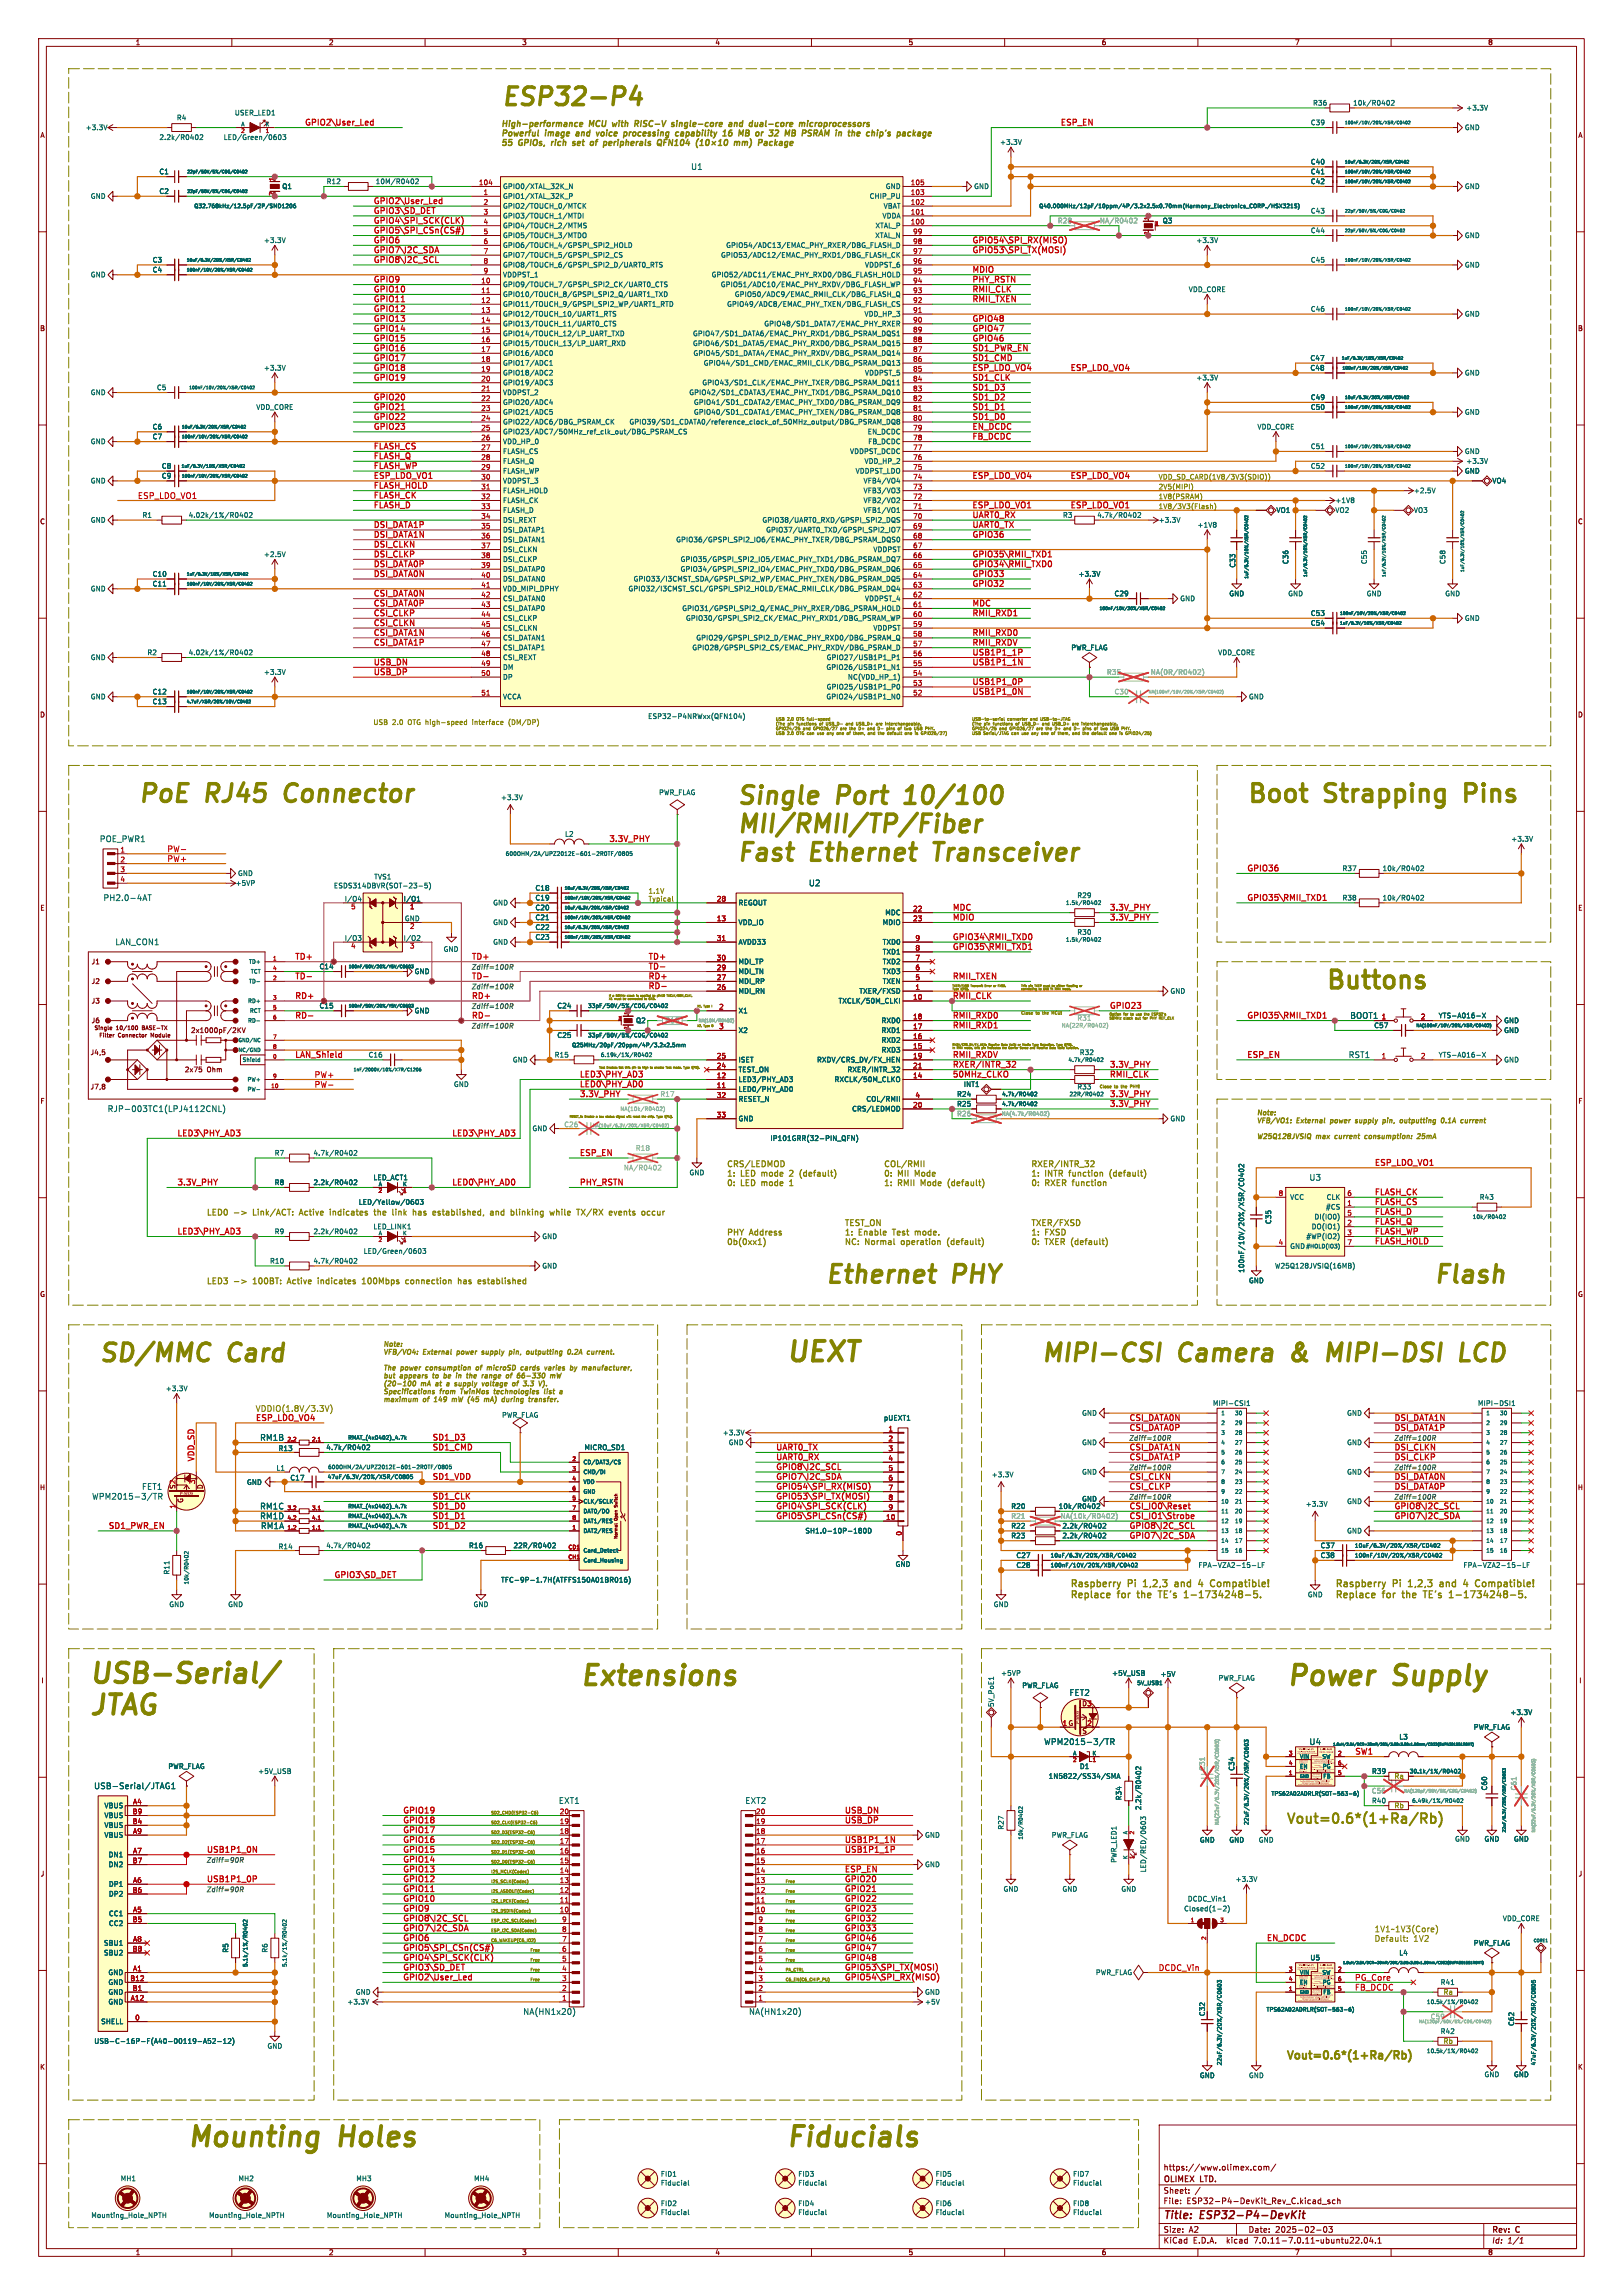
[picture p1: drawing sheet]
<svg xmlns="http://www.w3.org/2000/svg" width="210mm" height="297mm" viewBox="0 0 210 297" stroke-linecap="round" stroke-linejoin="round" font-family="sans-serif">
<defs><g id="words">
<g font-size="3.5" fill="#848400">
<text x="101.6" y="176.4">UEXT</text>
<text x="11.4" y="218">USB-Serial/</text>
<text x="74.9" y="218.3">Extensions</text>
<text x="166.4" y="218.3">Power</text>
<text x="180.6" y="218.3">Supply</text>
<text x="11.4" y="222.1">JTAG</text>
<text x="24.1" y="278">Mounting</text>
<text x="44.1" y="278">Holes</text>
<text x="101.6" y="278">Fiducials</text>
</g>
<g font-size="3.2" fill="#848400">
<text x="64.8" y="13.8">ESP32-P4</text>
<text x="17.8" y="104">PoE</text>
<text x="26.9" y="104">RJ45</text>
<text x="37.9" y="104">Connector</text>
<text x="95.2" y="104.3">Single</text>
<text x="95.2" y="108">MII/RMII/TP/Fiber</text>
<text x="108.5" y="104.3">Port</text>
<text x="118.2" y="104.3">10/100</text>
<text x="161.3" y="104">Boot</text>
<text x="171.7" y="104">Strapping</text>
<text x="190.7" y="104">Pins</text>
<text x="95.2" y="111.6">Fast</text>
<text x="105.1" y="111.6">Ethernet</text>
<text x="121.9" y="111.6">Transceiver</text>
<text x="171.4" y="128.1">Buttons</text>
<text x="106.7" y="166.2">Ethernet</text>
<text x="123.5" y="166.2">PHY</text>
<text x="185.4" y="166.2">Flash</text>
<text x="12.7" y="176.4">SD/MMC</text>
<text x="29.7" y="176.4">Card</text>
<text x="134.6" y="176.4">MIPI-CSI</text>
<text x="152.7" y="176.4">Camera</text>
<text x="168.2" y="176.4">&amp;</text>
<text x="173.7" y="176.4">MIPI-DSI</text>
<text x="191.8" y="176.4">LCD</text>
</g>
<text font-size="1.8" fill="#848400" x="166.4" y="236.1">Vout=0.6*(1+Ra/Rb)</text>
<text font-size="1.4" fill="#848400" x="166.4" y="266.6">Vout=0.6*(1+Ra/Rb)</text>
<g font-size="1.4" fill="#840000">
<text x="150.5" y="287.5">Title:</text>
<text x="155.3" y="287.5">ESP32-P4-DevKit</text>
</g>
<g font-size="1.2" fill="#848400">
<text x="138.4" y="205.5">Raspberry</text>
<text x="138.4" y="206.9">Replace</text>
<text x="144.7" y="206.9">for</text>
<text x="146" y="205.5">Pi</text>
<text x="147.6" y="206.9">the</text>
<text x="148.4" y="205.5">1,2,3</text>
<text x="150.7" y="206.9">TE's</text>
<text x="152.8" y="205.5">and</text>
<text x="154.4" y="206.9">1-1734248-5.</text>
<text x="156.2" y="205.5">4</text>
<text x="158.1" y="205.5">Compatible!</text>
<text x="172.7" y="205.5">Raspberry</text>
<text x="172.7" y="206.9">Replace</text>
<text x="179" y="206.9">for</text>
<text x="180.3" y="205.5">Pi</text>
<text x="181.9" y="206.9">the</text>
<text x="182.7" y="205.5">1,2,3</text>
<text x="185" y="206.9">TE's</text>
<text x="187.1" y="205.5">and</text>
<text x="188.7" y="206.9">1-1734248-5.</text>
<text x="190.5" y="205.5">4</text>
<text x="192.4" y="205.5">Compatible!</text>
</g>
<g font-size="1.1" fill="#c20000">
<text x="39.4" y="16.3">GPIO2\User_Led</text>
<text x="137.2" y="16.3">ESP_EN</text>
<text x="48.3" y="29">GPIO4\SPI_SCK(CLK)</text>
<text x="48.3" y="27.7">GPIO3\SD_DET</text>
<text x="48.3" y="26.5">GPIO2\User_Led</text>
<text x="48.3" y="34.1">GPIO8\I2C_SCL</text>
<text x="48.3" y="32.8">GPIO7\I2C_SDA</text>
<text x="48.3" y="30.3">GPIO5\SPI_CSn(CS#)</text>
<text x="48.3" y="31.5">GPIO6</text>
<text x="125.7" y="31.5">GPIO54\SPI_RX(MISO)</text>
<text x="125.7" y="32.8">GPIO53\SPI_TX(MOSI)</text>
<text x="125.7" y="35.3">MDIO</text>
<text x="48.3" y="40.4">GPIO12</text>
<text x="48.3" y="39.2">GPIO11</text>
<text x="48.3" y="36.6">GPIO9</text>
<text x="48.3" y="37.9">GPIO10</text>
<text x="48.3" y="41.7">GPIO13</text>
<text x="125.7" y="36.6">PHY_RSTN</text>
<text x="125.7" y="37.9">RMII_CLK</text>
<text x="125.7" y="39.2">RMII_TXEN</text>
<text x="125.7" y="41.7">GPIO48</text>
<text x="48.3" y="44.2">GPIO15</text>
<text x="48.3" y="46.8">GPIO17</text>
<text x="48.3" y="45.5">GPIO16</text>
<text x="48.3" y="43">GPIO14</text>
<text x="125.7" y="45.5">SD1_PWR_EN</text>
<text x="125.7" y="46.8">SD1_CMD</text>
<text x="125.7" y="43">GPIO47</text>
<text x="125.7" y="44.2">GPIO46</text>
<text x="48.3" y="51.9">GPIO20</text>
<text x="48.3" y="53.1">GPIO21</text>
<text x="48.3" y="49.3">GPIO19</text>
<text x="48.3" y="48">GPIO18</text>
<text x="125.7" y="51.9">SD1_D2</text>
<text x="125.7" y="48">ESP_LDO_VO4</text>
<text x="125.7" y="49.3">SD1_CLK</text>
<text x="125.7" y="50.6">SD1_D3</text>
<text x="125.7" y="53.1">SD1_D1</text>
<text x="138.4" y="48">ESP_LDO_VO4</text>
<text x="48.3" y="59.5">FLASH_Q</text>
<text x="48.3" y="58.2">FLASH_CS</text>
<text x="48.3" y="54.4">GPIO22</text>
<text x="48.3" y="55.7">GPIO23</text>
<text x="125.7" y="56.9">FB_DCDC</text>
<text x="125.7" y="55.7">EN_DCDC</text>
<text x="125.7" y="54.4">SD1_D0</text>
<text x="17.8" y="64.6">ESP_LDO_VO1</text>
<text x="48.3" y="60.7">FLASH_WP</text>
<text x="48.3" y="63.3">FLASH_HOLD</text>
<text x="48.3" y="64.6">FLASH_CK</text>
<text x="48.3" y="65.8">FLASH_D</text>
<text x="48.3" y="62">ESP_LDO_VO1</text>
<text x="125.7" y="65.8">ESP_LDO_VO1</text>
<text x="125.7" y="62">ESP_LDO_VO4</text>
<text x="138.4" y="65.8">ESP_LDO_VO1</text>
<text x="138.4" y="62">ESP_LDO_VO4</text>
<text x="48.3" y="69.6">DSI_DATA1N</text>
<text x="48.3" y="70.9">DSI_CLKN</text>
<text x="48.3" y="68.4">DSI_DATA1P</text>
<text x="125.7" y="69.6">GPIO36</text>
<text x="125.7" y="68.4">UART0_TX</text>
<text x="125.7" y="67.1">UART0_RX</text>
<text x="48.3" y="74.7">DSI_DATA0N</text>
<text x="48.3" y="77.3">CSI_DATA0N</text>
<text x="48.3" y="73.4">DSI_DATA0P</text>
<text x="48.3" y="72.2">DSI_CLKP</text>
<text x="125.7" y="73.4">GPIO34\RMII_TXD0</text>
<text x="125.7" y="72.2">GPIO35\RMII_TXD1</text>
<text x="125.7" y="74.7">GPIO33</text>
<text x="125.7" y="76">GPIO32</text>
<text x="48.3" y="82.3">CSI_DATA1N</text>
<text x="48.3" y="79.8">CSI_CLKP</text>
<text x="48.3" y="81.1">CSI_CLKN</text>
<text x="48.3" y="83.6">CSI_DATA1P</text>
<text x="48.3" y="78.5">CSI_DATA0P</text>
<text x="125.7" y="79.8">RMII_RXD1</text>
<text x="125.7" y="78.5">MDC</text>
<text x="125.7" y="83.6">RMII_RXDV</text>
<text x="125.7" y="82.3">RMII_RXD0</text>
<text x="48.3" y="86.1">USB_DN</text>
<text x="48.3" y="87.4">USB_DP</text>
<text x="125.7" y="86.1">USB1P1_1N</text>
<text x="125.7" y="84.9">USB1P1_1P</text>
<text x="125.7" y="90">USB1P1_0N</text>
<text x="125.7" y="88.7">USB1P1_0P</text>
<text x="21.6" y="111.6">PW+</text>
<text x="21.6" y="110.3">PW-</text>
<text x="78.7" y="109">3.3V_PHY</text>
<text x="161.3" y="112.8">GPIO36</text>
<text x="123.2" y="117.9">MDC</text>
<text x="123.2" y="119.2">MDIO</text>
<text x="143.5" y="119.2">3.3V_PHY</text>
<text x="143.5" y="117.9">3.3V_PHY</text>
<text x="161.3" y="116.6">GPIO35\RMII_TXD1</text>
<text x="38.1" y="124.2">TD+</text>
<text x="61" y="124.2">TD+</text>
<text x="83.8" y="124.2">TD+</text>
<text x="83.8" y="125.5">TD-</text>
<text x="123.2" y="123">GPIO35\RMII_TXD1</text>
<text x="123.2" y="121.7">GPIO34\RMII_TXD0</text>
<text x="38.1" y="129.3">RD+</text>
<text x="38.1" y="131.9">RD-</text>
<text x="38.1" y="126.8">TD-</text>
<text x="61" y="131.9">RD-</text>
<text x="61" y="126.8">TD-</text>
<text x="61" y="129.3">RD+</text>
<text x="83.8" y="126.8">RD+</text>
<text x="83.8" y="128.1">RD-</text>
<text x="123.2" y="131.9">RMII_RXD0</text>
<text x="123.2" y="126.8">RMII_TXEN</text>
<text x="123.2" y="129.3">RMII_CLK</text>
<text x="143.5" y="130.6">GPIO23</text>
<text x="161.3" y="131.9">GPIO35\RMII_TXD1</text>
<text x="38.1" y="136.9">LAN_Shield</text>
<text x="123.2" y="133.1">RMII_RXD1</text>
<text x="123.2" y="136.9">RMII_RXDV</text>
<text x="161.3" y="136.9">ESP_EN</text>
<text x="40.6" y="139.5">PW+</text>
<text x="40.6" y="140.8">PW-</text>
<text x="74.9" y="142">3.3V_PHY</text>
<text x="74.9" y="140.8">LED0\PHY_AD0</text>
<text x="74.9" y="139.5">LED3\PHY_AD3</text>
<text x="123.2" y="139.5">50MHz_CLKO</text>
<text x="123.2" y="138.2">RXER/INTR_32</text>
<text x="143.5" y="139.5">RMII_CLK</text>
<text x="143.5" y="138.2">3.3V_PHY</text>
<text x="143.5" y="142">3.3V_PHY</text>
<text x="143.5" y="143.3">3.3V_PHY</text>
<text x="22.9" y="147.1">LED3\PHY_AD3</text>
<text x="58.4" y="147.1">LED3\PHY_AD3</text>
<text x="74.9" y="149.6">ESP_EN</text>
<text x="22.9" y="153.5">3.3V_PHY</text>
<text x="58.4" y="153.5">LED0\PHY_AD0</text>
<text x="74.9" y="153.5">PHY_RSTN</text>
<text x="177.8" y="156">FLASH_CS</text>
<text x="177.8" y="154.7">FLASH_CK</text>
<text x="177.8" y="150.9">ESP_LDO_VO1</text>
<text x="22.9" y="159.8">LED3\PHY_AD3</text>
<text x="177.8" y="159.8">FLASH_WP</text>
<text x="177.8" y="157.3">FLASH_D</text>
<text x="177.8" y="158.5">FLASH_Q</text>
<text x="177.8" y="161.1">FLASH_HOLD</text>
<text x="146" y="185.2">CSI_DATA0P</text>
<text x="146" y="183.9">CSI_DATA0N</text>
<text x="180.3" y="183.9">DSI_DATA1N</text>
<text x="180.3" y="185.2">DSI_DATA1P</text>
<text x="25.2" y="189.2" transform="rotate(-90 25.2 189.2)">VDD_SD</text>
<text x="55.9" y="191.6">SD1_VDD</text>
<text x="55.9" y="187.7">SD1_CMD</text>
<text x="55.9" y="186.5">SD1_D3</text>
<text x="100.3" y="187.7">UART0_TX</text>
<text x="100.3" y="191.6">GPIO7\I2C_SDA</text>
<text x="100.3" y="189">UART0_RX</text>
<text x="100.3" y="190.3">GPIO8\I2C_SCL</text>
<text x="146" y="191.6">CSI_CLKN</text>
<text x="146" y="189">CSI_DATA1P</text>
<text x="146" y="187.7">CSI_DATA1N</text>
<text x="180.3" y="189">DSI_CLKP</text>
<text x="180.3" y="191.6">DSI_DATA0N</text>
<text x="180.3" y="187.7">DSI_CLKN</text>
<text x="14" y="197.9">SD1_PWR_EN</text>
<text x="55.9" y="196.6">SD1_D1</text>
<text x="55.9" y="197.9">SD1_D2</text>
<text x="55.9" y="195.4">SD1_D0</text>
<text x="55.9" y="194.1">SD1_CLK</text>
<text x="100.3" y="195.4">GPIO4\SPI_SCK(CLK)</text>
<text x="100.3" y="196.6">GPIO5\SPI_CSn(CS#)</text>
<text x="100.3" y="194.1">GPIO53\SPI_TX(MOSI)</text>
<text x="100.3" y="192.8">GPIO54\SPI_RX(MISO)</text>
<text x="146" y="192.8">CSI_CLKP</text>
<text x="146" y="195.4">CSI_IO0\Reset</text>
<text x="146" y="196.6">CSI_IO1\Strobe</text>
<text x="146" y="197.9">GPIO8\I2C_SCL</text>
<text x="180.3" y="195.4">GPIO8\I2C_SCL</text>
<text x="180.3" y="192.8">DSI_DATA0P</text>
<text x="180.3" y="196.6">GPIO7\I2C_SDA</text>
<text x="146" y="199.2">GPIO7\I2C_SDA</text>
<text x="43.2" y="204.3">GPIO3\SD_DET</text>
<text x="175.3" y="227.1">SW1</text>
<text x="26.7" y="239.8">USB1P1_0N</text>
<text x="52.1" y="236">GPIO18</text>
<text x="52.1" y="234.7">GPIO19</text>
<text x="52.1" y="237.3">GPIO17</text>
<text x="52.1" y="239.8">GPIO15</text>
<text x="52.1" y="238.5">GPIO16</text>
<text x="109.2" y="239.8">USB1P1_1P</text>
<text x="109.2" y="234.7">USB_DN</text>
<text x="109.2" y="236">USB_DP</text>
<text x="109.2" y="238.5">USB1P1_1N</text>
<text x="26.7" y="243.6">USB1P1_0P</text>
<text x="52.1" y="241.1">GPIO14</text>
<text x="52.1" y="243.6">GPIO12</text>
<text x="52.1" y="242.4">GPIO13</text>
<text x="52.1" y="244.9">GPIO11</text>
<text x="109.2" y="242.4">ESP_EN</text>
<text x="109.2" y="243.6">GPIO20</text>
<text x="109.2" y="244.9">GPIO21</text>
<text x="52.1" y="251.2">GPIO6</text>
<text x="52.1" y="246.2">GPIO10</text>
<text x="52.1" y="247.4">GPIO9</text>
<text x="52.1" y="250">GPIO7\I2C_SDA</text>
<text x="52.1" y="248.7">GPIO8\I2C_SCL</text>
<text x="109.2" y="251.2">GPIO46</text>
<text x="109.2" y="248.7">GPIO32</text>
<text x="109.2" y="250">GPIO33</text>
<text x="109.2" y="246.2">GPIO22</text>
<text x="109.2" y="247.4">GPIO23</text>
<text x="163.8" y="251.2">EN_DCDC</text>
<text x="52.1" y="255.1">GPIO3\SD_DET</text>
<text x="52.1" y="256.3">GPIO2\User_Led</text>
<text x="52.1" y="252.5">GPIO5\SPI_CSn(CS#)</text>
<text x="52.1" y="253.8">GPIO4\SPI_SCK(CLK)</text>
<text x="109.2" y="253.8">GPIO48</text>
<text x="109.2" y="252.5">GPIO47</text>
<text x="109.2" y="255.1">GPIO53\SPI_TX(MOSI)</text>
<text x="109.2" y="256.3">GPIO54\SPI_RX(MISO)</text>
<text x="149.9" y="255.1">DCDC_Vin</text>
<text x="175.3" y="257.7">FB_DCDC</text>
</g>
<g font-size="1.1" fill="#848400">
<text x="64.8" y="16.5">High-performance</text>
<text x="64.8" y="17.7">Powerful</text>
<text x="70.7" y="17.7">image</text>
<text x="75.1" y="17.7">and</text>
<text x="76.4" y="16.5">MCU</text>
<text x="78.1" y="17.7">voice</text>
<text x="79.8" y="16.5">with</text>
<text x="82.1" y="17.7">processing</text>
<text x="83.1" y="16.5">RISC-V</text>
<text x="88.3" y="16.5">single-core</text>
<text x="89.2" y="17.7">capability</text>
<text x="95.8" y="17.7">16</text>
<text x="96.1" y="16.5">and</text>
<text x="98.2" y="17.7">MB</text>
<text x="99.2" y="16.5">dual-core</text>
<text x="100.9" y="17.7">or</text>
<text x="103" y="17.7">32</text>
<text x="105.5" y="17.7">MB</text>
<text x="106.1" y="16.5">microprocessors</text>
<text x="108.1" y="17.7">PSRAM</text>
<text x="112.9" y="17.7">in</text>
<text x="114.9" y="17.7">the</text>
<text x="117.7" y="17.7">chip's</text>
<text x="64.8" y="18.9">55</text>
<text x="67.2" y="18.9">GPIOs,</text>
<text x="71.9" y="18.9">rich</text>
<text x="75.1" y="18.9">set</text>
<text x="77.8" y="18.9">of</text>
<text x="79.9" y="18.9">peripherals</text>
<text x="87.3" y="18.9">QFN104</text>
<text x="98.1" y="18.9">mm)</text>
<text x="101.6" y="18.9">Package</text>
<text x="94" y="151.1">CRS/LEDMOD</text>
<text x="94" y="152.3">1:</text>
<text x="94" y="153.5">0:</text>
<text x="96" y="152.3">LED</text>
<text x="96" y="153.5">LED</text>
<text x="98.9" y="152.3">mode</text>
<text x="98.9" y="153.5">mode</text>
<text x="102.8" y="152.3">2</text>
<text x="104.5" y="152.3">(default)</text>
<text x="114.3" y="151.1">COL/RMII</text>
<text x="114.3" y="152.3">0:</text>
<text x="114.3" y="153.5">1:</text>
<text x="116.3" y="152.3">MII</text>
<text x="116.3" y="153.5">RMII</text>
<text x="118.8" y="152.3">Mode</text>
<text x="119.5" y="153.5">Mode</text>
<text x="123.3" y="153.5">(default)</text>
<text x="133.3" y="151.1">RXER/INTR_32</text>
<text x="133.3" y="152.3">1:</text>
<text x="133.3" y="153.5">0:</text>
<text x="135.3" y="152.3">INTR</text>
<text x="135.3" y="153.5">RXER</text>
<text x="138.7" y="152.3">function</text>
<text x="139.1" y="153.5">function</text>
<text x="144.2" y="152.3">(default)</text>
<text x="26.7" y="157.4">LED0</text>
<text x="33.1" y="157.4">Link/ACT:</text>
<text x="39.4" y="157.4">Active</text>
<text x="43.7" y="157.4">indicates</text>
<text x="49.7" y="157.4">the</text>
<text x="52.4" y="157.4">link</text>
<text x="55.3" y="157.4">has</text>
<text x="58.2" y="157.4">established,</text>
<text x="66" y="157.4">and</text>
<text x="68.9" y="157.4">blinking</text>
<text x="74.3" y="157.4">while</text>
<text x="78.1" y="157.4">TX/RX</text>
<text x="82.6" y="157.4">events</text>
<text x="94" y="159.9">PHY</text>
<text x="94" y="161.2">0b(0xx1)</text>
<text x="97.1" y="159.9">Address</text>
<text x="109.2" y="158.7">TEST_ON</text>
<text x="109.2" y="159.9">1:</text>
<text x="109.2" y="161.2">NC:</text>
<text x="111.2" y="159.9">Enable</text>
<text x="112" y="161.2">Normal</text>
<text x="115.9" y="159.9">Test</text>
<text x="117" y="161.2">operation</text>
<text x="119.1" y="159.9">mode.</text>
<text x="123.2" y="161.2">(default)</text>
<text x="133.3" y="158.7">TXER/FXSD</text>
<text x="133.3" y="159.9">1:</text>
<text x="133.3" y="161.2">0:</text>
<text x="135.3" y="159.9">FXSD</text>
<text x="135.3" y="161.2">TXER</text>
<text x="139" y="161.2">(default)</text>
<text x="26.7" y="166.2">LED3</text>
<text x="33.1" y="166.2">100BT:</text>
<text x="37.9" y="166.2">Active</text>
<text x="42.1" y="166.2">indicates</text>
<text x="48.2" y="166.2">100Mbps</text>
<text x="54.1" y="166.2">connection</text>
<text x="61.2" y="166.2">has</text>
<text x="64.1" y="166.2">established</text>
<text x="33" y="183.9">ESP_LDO_VO4</text>
<text x="33" y="182.8">VDDIO(1.8V/3.3V)</text>
<text x="177.8" y="250.1">1V1~1V3(Core)</text>
<text x="177.8" y="251.3">Default:</text>
<text x="182.9" y="251.3">1V2</text>
</g>
<g font-size="1.1" fill="#006464">
<text x="89.4" y="22.1">U1</text>
<text x="12.9" y="109.1">POE_PWR1</text>
<text x="13.3" y="116.7">PH2.0-4AT</text>
<text x="104.6" y="114.8">U2</text>
<text x="14.9" y="122.4">LAN_CON1</text>
<text x="174.7" y="131.9">BOOT1</text>
<text x="174.5" y="137">RST1</text>
<text x="13.9" y="144">RJP-003TC1(LPJ4112CNL)</text>
<text x="169.4" y="152.9">U3</text>
<text x="33.6" y="186.6">RM1B</text>
<text x="11.9" y="194.2">WPM2015-3/TR</text>
<text x="18.3" y="192.9">FET1</text>
<text x="33.6" y="196.7">RM1D</text>
<text x="33.6" y="195.4">RM1C</text>
<text x="33.7" y="198">RM1A</text>
<text x="138.3" y="219.6">FET2</text>
<text x="135.1" y="225.9">WPM2015-3/TR</text>
<text x="169.4" y="225.9">U4</text>
<text x="12.1" y="231.6">USB-Serial/JTAG1</text>
<text x="72.3" y="233.5">EXT1</text>
<text x="96.4" y="233.5">EXT2</text>
<text x="67.7" y="260.8">NA(HN1x20)</text>
<text x="96.9" y="260.8">NA(HN1x20)</text>
</g>
<text font-size="1.1" fill="#840000" x="175.3" y="256.4">PG_Core</text>
<g font-size="1" fill="#840000">
<text x="150.5" y="281">https://www.olimex.com/</text>
<text x="150.5" y="285.3">File:</text>
<text x="150.5" y="284">Sheet:</text>
<text x="150.5" y="282.6">OLIMEX</text>
<text x="153.5" y="285.3">ESP32-P4-DevKit_Rev_C.kicad_sch</text>
<text x="155.4" y="282.6">LTD.</text>
<text x="150.5" y="290.4">KiCad</text>
<text x="150.5" y="289">Size:</text>
<text x="153.8" y="289">A2</text>
<text x="154.4" y="290.4">E.D.A.</text>
<text x="158.8" y="290.4">kicad</text>
<text x="161.5" y="289">Date:</text>
<text x="162.4" y="290.4">7.0.11-7.0.11~ubuntu22.04.1</text>
<text x="165" y="289">2025-02-03</text>
<text x="193" y="289.2">Rev:</text>
<text x="193" y="290.4">Id:</text>
<text x="195" y="290.4">1/1</text>
<text x="196.2" y="289.2">C</text>
</g>
<g font-size=".9" fill="#840000">
<text x="17.5" y="5.9">1</text>
<text x="42.5" y="5.9">2</text>
<text x="67.5" y="5.9">3</text>
<text x="92.5" y="5.9">4</text>
<text x="117.5" y="5.9">5</text>
<text x="142.5" y="5.9">6</text>
<text x="167.5" y="5.9">7</text>
<text x="192.5" y="5.9">8</text>
<text x="5.2" y="17.9">A</text>
<text x="204.2" y="17.9">A</text>
<text x="5.1" y="42.9">B</text>
<text x="204.1" y="42.9">B</text>
<text x="5.1" y="67.9">C</text>
<text x="204.1" y="67.9">C</text>
<text x="5.1" y="92.9">D</text>
<text x="204.1" y="92.9">D</text>
<text x="5.2" y="117.9">E</text>
<text x="204.2" y="117.9">E</text>
<text x="11.8" y="124.9">J1</text>
<text x="11.8" y="127.4">J2</text>
<text x="11.8" y="130">J3</text>
<text x="11.6" y="136.6">J4,5</text>
<text x="11.8" y="132.5">J6</text>
<text x="24.6" y="133.8">2x1000pF/2KV</text>
<text x="5.2" y="142.9">F</text>
<text x="11.6" y="141.1">J7,8</text>
<text x="23.8" y="138.9">2x75</text>
<text x="26.8" y="138.9">Ohm</text>
<text x="204.2" y="142.9">F</text>
<text x="5.1" y="167.9">G</text>
<text x="204.1" y="167.9">G</text>
<text x="5.1" y="192.9">H</text>
<text x="23.8" y="194.6" transform="rotate(-90 23.8 194.6)">G</text>
<text x="26.3" y="192.8" transform="rotate(-90 26.3 192.8)">D</text>
<text x="204.1" y="192.9">H</text>
<text x="5.3" y="217.9">I</text>
<text x="140" y="220.9">D3</text>
<text x="204.3" y="217.9">I</text>
<text x="137.4" y="223.4">1 G</text>
<text x="140" y="224.5">S</text>
<text x="5.2" y="242.9">J</text>
<text x="204.2" y="242.9">J</text>
<text x="5.1" y="267.9">K</text>
<text x="204.1" y="267.9">K</text>
<text x="17.5" y="291.9">1</text>
<text x="42.5" y="291.9">2</text>
<text x="67.5" y="291.9">3</text>
<text x="92.5" y="291.9">4</text>
<text x="117.5" y="291.9">5</text>
<text x="142.5" y="291.9">6</text>
<text x="167.5" y="291.9">7</text>
<text x="192.5" y="291.9">8</text>
</g>
<g font-size=".9" fill="#006464">
<text x="11" y="16.9">+3.3V</text>
<text x="22.8" y="15.7">R4</text>
<text x="30.3" y="15">USER_LED1</text>
<text x="169.5" y="16.3">C39</text>
<text x="169.8" y="13.8">R36</text>
<text x="175" y="13.8">10k/R0402</text>
<text x="189.5" y="16.9">GND</text>
<text x="189.7" y="14.4">+3.3V</text>
<text x="20.6" y="22.7">C1</text>
<text x="20.6" y="18.2">2.2k/R0402</text>
<text x="28.9" y="18.2">LED/Green/0603</text>
<text x="42.2" y="23.9">R12</text>
<text x="48.6" y="23.9">10M/R0402</text>
<text x="129.3" y="18.8">+3.3V</text>
<text x="169.5" y="21.4">C40</text>
<text x="169.5" y="23.9">C42</text>
<text x="169.5" y="22.7">C41</text>
<text x="11.7" y="25.8">GND</text>
<text x="20.6" y="25.2">C2</text>
<text x="36.5" y="24.6">Q1</text>
<text x="65" y="25.8">GPIO1/XTAL_32K_P</text>
<text x="65" y="24.6">GPIO0/XTAL_32K_N</text>
<text x="65" y="27.1">GPIO2/TOUCH_0/MTCK</text>
<text x="65" y="28.4">GPIO3/TOUCH_1/MTDI</text>
<text x="65" y="29.6">GPIO4/TOUCH_2/MTMS</text>
<text x="112.5" y="25.8">CHIP_PU</text>
<text x="113.2" y="29.6">XTAL_P</text>
<text x="114.1" y="28.4">VDDA</text>
<text x="114.3" y="27.1">VBAT</text>
<text x="114.5" y="24.6">GND</text>
<text x="126" y="24.6">GND</text>
<text x="150.4" y="29">Q3</text>
<text x="169.5" y="27.7">C43</text>
<text x="189.5" y="24.6">GND</text>
<text x="11.7" y="36">GND</text>
<text x="19.7" y="35.4">C4</text>
<text x="19.7" y="34.1">C3</text>
<text x="34.1" y="31.5">+3.3V</text>
<text x="65" y="30.9">GPIO5/TOUCH_3/MTDO</text>
<text x="65" y="32.2">GPIO6/TOUCH_4/GPSPI_SPI2_HOLD</text>
<text x="65" y="33.5">GPIO7/TOUCH_5/GPSPI_SPI2_CS</text>
<text x="65" y="34.7">GPIO8/TOUCH_6/GPSPI_SPI2_D/UART0_RTS</text>
<text x="65" y="36">VDDPST_1</text>
<text x="92" y="36">GPIO52/ADC11/EMAC_PHY_RXD0/DBG_FLASH_HOLD</text>
<text x="93.2" y="33.5">GPIO53/ADC12/EMAC_PHY_RXD1/DBG_FLASH_CK</text>
<text x="93.9" y="32.2">GPIO54/ADC13/EMAC_PHY_RXER/DBG_FLASH_D</text>
<text x="111.9" y="34.7">VDDPST_6</text>
<text x="113.2" y="30.9">XTAL_N</text>
<text x="154.7" y="31.5">+3.3V</text>
<text x="169.5" y="30.3">C44</text>
<text x="169.5" y="34.1">C45</text>
<text x="189.5" y="34.7">GND</text>
<text x="189.5" y="30.9">GND</text>
<text x="65" y="37.3">GPIO9/TOUCH_7/GPSPI_SPI2_CK/UART0_CTS</text>
<text x="65" y="38.5">GPIO10/TOUCH_8/GPSPI_SPI2_Q/UART1_TXD</text>
<text x="65" y="39.8">GPIO11/TOUCH_9/GPSPI_SPI2_WP/UART1_RTD</text>
<text x="65" y="41.1">GPIO12/TOUCH_10/UART1_RTS</text>
<text x="93.2" y="37.3">GPIO51/ADC10/EMAC_PHY_RXDV/DBG_FLASH_WP</text>
<text x="94" y="39.8">GPIO49/ADC8/EMAC_PHY_TXEN/DBG_FLASH_CS</text>
<text x="95" y="38.5">GPIO50/ADC9/EMAC_RMII_CLK/DBG_FLASH_Q</text>
<text x="111.8" y="41.1">VDD_HP_3</text>
<text x="153.8" y="37.9">VDD_CORE</text>
<text x="169.5" y="40.4">C46</text>
<text x="189.5" y="41.1">GND</text>
<text x="65" y="42.3">GPIO13/TOUCH_11/UART0_CTS</text>
<text x="65" y="43.6">GPIO14/TOUCH_12/LP_UART_TXD</text>
<text x="65" y="44.9">GPIO15/TOUCH_13/LP_UART_RXD</text>
<text x="65" y="46.2">GPIO16/ADC0</text>
<text x="65" y="47.4">GPIO17/ADC1</text>
<text x="89.6" y="44.9">GPIO46/SD1_DATA5/EMAC_PHY_RXD0/DBG_PSRAM_DQ15</text>
<text x="89.6" y="43.6">GPIO47/SD1_DATA6/EMAC_PHY_RXD1/DBG_PSRAM_DQS1</text>
<text x="89.7" y="46.2">GPIO45/SD1_DATA4/EMAC_PHY_RXDV/DBG_PSRAM_DQ14</text>
<text x="91" y="47.4">GPIO44/SD1_CMD/EMAC_RMII_CLK/DBG_PSRAM_DQ13</text>
<text x="98.8" y="42.3">GPIO48/SD1_DATA7/EMAC_PHY_RXER</text>
<text x="169.5" y="46.8">C47</text>
<text x="11.7" y="51.2">GND</text>
<text x="20.2" y="50.6">C5</text>
<text x="33.1" y="53.1">VDD_CORE</text>
<text x="34.1" y="48.1">+3.3V</text>
<text x="65" y="48.7">GPIO18/ADC2</text>
<text x="65" y="50">GPIO19/ADC3</text>
<text x="65" y="51.2">VDDPST_2</text>
<text x="65" y="52.5">GPIO20/ADC4</text>
<text x="65" y="53.8">GPIO21/ADC5</text>
<text x="89.1" y="51.2">GPIO42/SD1_CDATA3/EMAC_PHY_TXD1/DBG_PSRAM_DQ10</text>
<text x="89.7" y="53.8">GPIO40/SD1_CDATA1/EMAC_PHY_TXEN/DBG_PSRAM_DQ8</text>
<text x="89.7" y="52.5">GPIO41/SD1_CDATA2/EMAC_PHY_TXD0/DBG_PSRAM_DQ9</text>
<text x="90.8" y="50">GPIO43/SD1_CLK/EMAC_PHY_TXER/DBG_PSRAM_DQ11</text>
<text x="111.9" y="48.7">VDDPST_5</text>
<text x="154.7" y="49.3">+3.3V</text>
<text x="169.5" y="48.1">C48</text>
<text x="169.5" y="53.1">C50</text>
<text x="169.5" y="51.9">C49</text>
<text x="189.5" y="53.8">GND</text>
<text x="189.5" y="48.7">GND</text>
<text x="11.7" y="57.6">GND</text>
<text x="19.7" y="56.9">C7</text>
<text x="19.7" y="55.7">C6</text>
<text x="65" y="55">GPIO22/ADC6/DBG_PSRAM_CK</text>
<text x="65" y="56.3">GPIO23/ADC7/50MHz_ref_clk_out/DBG_PSRAM_CS</text>
<text x="65" y="57.6">VDD_HP_0</text>
<text x="65" y="58.9">FLASH_CS</text>
<text x="81.4" y="55">GPIO39/SD1_CDATA0/reference_clock_of_50MHz_output/DBG_PSRAM_DQ8</text>
<text x="109.9" y="58.9">VDDPST_DCDC</text>
<text x="112.2" y="56.3">EN_DCDC</text>
<text x="112.3" y="57.6">FB_DCDC</text>
<text x="162.6" y="55.7">VDD_CORE</text>
<text x="169.5" y="58.2">C51</text>
<text x="189.5" y="58.9">GND</text>
<text x="11.7" y="62.7">GND</text>
<text x="20.9" y="62">C9</text>
<text x="20.9" y="60.8">C8</text>
<text x="65" y="60.1">FLASH_Q</text>
<text x="65" y="61.4">FLASH_WP</text>
<text x="65" y="62.7">VDDPST_3</text>
<text x="65" y="63.9">FLASH_HOLD</text>
<text x="65" y="65.2">FLASH_CK</text>
<text x="110.6" y="61.4">VDDPST_LDO</text>
<text x="111.7" y="65.2">VFB2/VO2</text>
<text x="111.7" y="63.9">VFB3/VO3</text>
<text x="111.7" y="62.7">VFB4/VO4</text>
<text x="111.8" y="60.1">VDD_HP_2</text>
<text x="169.5" y="60.8">C52</text>
<text x="172.7" y="65.2">+1V8</text>
<text x="182.9" y="63.9">+2.5V</text>
<text x="189.5" y="61.4">GND</text>
<text x="189.7" y="60.1">+3.3V</text>
<text x="193" y="62.7">VO4</text>
<text x="11.7" y="67.7">GND</text>
<text x="18.4" y="67.1">R1</text>
<text x="24.4" y="67.1">4.02k/1%/R0402</text>
<text x="65" y="66.5">FLASH_D</text>
<text x="65" y="67.7">DSI_REXT</text>
<text x="65" y="69">DSI_DATAP1</text>
<text x="65" y="70.3">DSI_DATAN1</text>
<text x="65" y="71.6">DSI_CLKN</text>
<text x="87.4" y="70.3">GPIO36/GPSPI_SPI2_IO6/EMAC_PHY_TXER/DBG_PSRAM_DQS0</text>
<text x="98.6" y="67.7">GPIO38/UART0_RXD/GPSPI_SPI2_DQS</text>
<text x="99.1" y="69">GPIO37/UART0_TXD/GPSPI_SPI2_IO7</text>
<text x="111.7" y="66.5">VFB1/VO1</text>
<text x="112.9" y="71.6">VDDPST</text>
<text x="137.5" y="67.1">R3</text>
<text x="141.9" y="67.1">4.7k/R0402</text>
<text x="149.9" y="67.7">+3.3V</text>
<text x="154.9" y="68.4">+1V8</text>
<text x="165.1" y="66.5">VO1</text>
<text x="172.7" y="66.5">VO2</text>
<text x="182.9" y="66.5">VO3</text>
<text x="11.7" y="76.6">GND</text>
<text x="19.7" y="76">C11</text>
<text x="19.7" y="74.7">C10</text>
<text x="34.1" y="72.2">+2.5V</text>
<text x="65" y="72.8">DSI_CLKP</text>
<text x="65" y="74.1">DSI_DATAP0</text>
<text x="65" y="75.4">DSI_DATAN0</text>
<text x="65" y="76.6">VDD_MIPI_DPHY</text>
<text x="65" y="77.9">CSI_DATAN0</text>
<text x="81.3" y="76.6">GPIO32/I3CMST_SCL/GPSPI_SPI2_HOLD/EMAC_RMII_CLK/DBG_PSRAM_DQ4</text>
<text x="81.9" y="75.4">GPIO33/I3CMST_SDA/GPSPI_SPI2_WP/EMAC_PHY_TXEN/DBG_PSRAM_DQ5</text>
<text x="88" y="74.1">GPIO34/GPSPI_SPI2_IO4/EMAC_PHY_TXD0/DBG_PSRAM_DQ6</text>
<text x="88" y="72.8">GPIO35/GPSPI_SPI2_IO5/EMAC_PHY_TXD1/DBG_PSRAM_DQ7</text>
<text x="111.9" y="77.9">VDDPST_4</text>
<text x="139.5" y="74.7">+3.3V</text>
<text x="144.1" y="77.3">C29</text>
<text x="152.7" y="77.9">GND</text>
<text x="159" y="77.3">GND</text>
<text x="159.9" y="73.5" transform="rotate(-90 159.9 73.5)">C33</text>
<text x="166.6" y="77.3">GND</text>
<text x="166.8" y="73.1" transform="rotate(-90 166.8 73.1)">C36</text>
<text x="176.8" y="77.3">GND</text>
<text x="177" y="73.1" transform="rotate(-90 177 73.1)">C55</text>
<text x="186.9" y="77.3">GND</text>
<text x="187.1" y="73.1" transform="rotate(-90 187.1 73.1)">C58</text>
<text x="65" y="79.2">CSI_DATAP0</text>
<text x="65" y="80.4">CSI_CLKP</text>
<text x="65" y="81.7">CSI_CLKN</text>
<text x="65" y="83">CSI_DATAN1</text>
<text x="88.2" y="79.2">GPIO31/GPSPI_SPI2_Q/EMAC_PHY_RXER/DBG_PSRAM_HOLD</text>
<text x="88.7" y="80.4">GPIO30/GPSPI_SPI2_CK/EMAC_PHY_RXD1/DBG_PSRAM_WP</text>
<text x="90" y="83">GPIO29/GPSPI_SPI2_D/EMAC_PHY_RXD0/DBG_PSRAM_Q</text>
<text x="112.9" y="81.7">VDDPST</text>
<text x="169.5" y="81.1">C54</text>
<text x="169.5" y="79.8">C53</text>
<text x="189.5" y="80.4">GND</text>
<text x="11.7" y="85.5">GND</text>
<text x="19" y="84.9">R2</text>
<text x="19.7" y="90">C12</text>
<text x="24.4" y="84.9">4.02k/1%/R0402</text>
<text x="34.1" y="87.4">+3.3V</text>
<text x="65" y="84.3">CSI_DATAP1</text>
<text x="65" y="85.5">CSI_REXT</text>
<text x="65" y="86.8">DM</text>
<text x="65" y="88.1">DP</text>
<text x="89.5" y="84.3">GPIO28/GPSPI_SPI2_CS/EMAC_PHY_RXDV/DBG_PSRAM_D</text>
<text x="106.9" y="86.8">GPIO26/USB1P1_N1</text>
<text x="106.9" y="89.3">GPIO25/USB1P1_P0</text>
<text x="106.9" y="85.5">GPIO27/USB1P1_P1</text>
<text x="109.7" y="88.1">NC(VDD_HP_1)</text>
<text x="138.6" y="84.3">PWR_FLAG</text>
<text x="157.6" y="84.9">VDD_CORE</text>
<text x="11.7" y="90.6">GND</text>
<text x="19.7" y="91.2">C13</text>
<text x="65" y="90.6">VCCA</text>
<text x="83.8" y="93.1">ESP32-P4NRWxx(QFN104)</text>
<text x="106.9" y="90.6">GPIO24/USB1P1_N0</text>
<text x="161.5" y="90.6">GND</text>
<text x="64.8" y="103.6">+3.3V</text>
<text x="85.2" y="103">PWR_FLAG</text>
<text x="30.7" y="113.5">GND</text>
<text x="48.4" y="113.9">TVS1</text>
<text x="73" y="108.4">L2</text>
<text x="173.7" y="112.8">R37</text>
<text x="178.8" y="112.8">10k/R0402</text>
<text x="195.5" y="109">+3.3V</text>
<text x="30.4" y="114.7">+5VP</text>
<text x="43.1" y="115.1">ESDS314DBVR(SOT-23-5)</text>
<text x="44.6" y="116.7">I/O4</text>
<text x="52.2" y="116.7">I/O1</text>
<text x="52.3" y="119.3">GND</text>
<text x="63.8" y="117.3">GND</text>
<text x="63.8" y="119.8">GND</text>
<text x="69.2" y="116.6">C19</text>
<text x="69.2" y="119.2">C21</text>
<text x="69.2" y="117.9">C20</text>
<text x="69.2" y="115.4">C18</text>
<text x="95.5" y="119.8">VDD_IO</text>
<text x="95.5" y="117.3">REGOUT</text>
<text x="114.2" y="119.8">MDIO</text>
<text x="114.5" y="118.5">MDC</text>
<text x="139.3" y="116.3">R29</text>
<text x="173.7" y="116.6">R38</text>
<text x="178.8" y="116.6">10k/R0402</text>
<text x="41.3" y="125.5">C14</text>
<text x="44.6" y="121.8">I/O3</text>
<text x="52.2" y="121.8">I/O2</text>
<text x="57.3" y="123.3">GND</text>
<text x="63.8" y="122.4">GND</text>
<text x="69.2" y="121.7">C23</text>
<text x="69.2" y="120.4">C22</text>
<text x="95.5" y="124.9">MDI_TP</text>
<text x="95.5" y="122.4">AVDD33</text>
<text x="114.2" y="124.9">TXD2</text>
<text x="114.2" y="123.6">TXD1</text>
<text x="114.2" y="122.4">TXD0</text>
<text x="139.3" y="121.1">R30</text>
<text x="41.3" y="130.6">C15</text>
<text x="53.6" y="126.2">GND</text>
<text x="53.6" y="131.2">GND</text>
<text x="72.1" y="130.6">C24</text>
<text x="95.5" y="131.2">X1</text>
<text x="95.5" y="128.7">MDI_RN</text>
<text x="95.5" y="127.4">MDI_RP</text>
<text x="95.5" y="126.2">MDI_TN</text>
<text x="108.4" y="130">TXCLK/50M_CLKI</text>
<text x="111.1" y="128.7">TXER/FXSD</text>
<text x="114.2" y="127.4">TXEN</text>
<text x="114.2" y="126.2">TXD3</text>
<text x="151.4" y="128.7">GND</text>
<text x="186.1" y="131.9">YTS-A016-X</text>
<text x="47.6" y="137">C16</text>
<text x="66.3" y="137.6">GND</text>
<text x="71.7" y="137">R15</text>
<text x="72.1" y="134.4">C25</text>
<text x="82.2" y="132.5">Q2</text>
<text x="95.5" y="137.6">ISET</text>
<text x="95.5" y="133.8">X2</text>
<text x="105.7" y="137.6">RXDV/CRS_DV/FX_HEN</text>
<text x="114" y="136.3">RXD3</text>
<text x="114" y="135.1">RXD2</text>
<text x="114" y="133.8">RXD1</text>
<text x="114" y="132.5">RXD0</text>
<text x="139.7" y="136.6">R32</text>
<text x="177.8" y="133.1">C57</text>
<text x="186.1" y="137">YTS-A016-X</text>
<text x="194.6" y="133.8">GND</text>
<text x="194.6" y="132.5">GND</text>
<text x="194.6" y="137.6">GND</text>
<text x="58.7" y="140.8">GND</text>
<text x="95.5" y="141.4">LED0/PHY_AD0</text>
<text x="95.5" y="140.1">LED3/PHY_AD3</text>
<text x="95.5" y="138.9">TEST_ON</text>
<text x="95.5" y="142.7">RESET_N</text>
<text x="107.9" y="140.1">RXCLK/50M_CLKO</text>
<text x="109.6" y="138.9">RXER/INTR_32</text>
<text x="110.2" y="143.9">CRS/LEDMOD</text>
<text x="112" y="142.7">COL/RMII</text>
<text x="123.8" y="143.3">R25</text>
<text x="123.8" y="142">R24</text>
<text x="124.7" y="140.8">INT1</text>
<text x="139.3" y="141.1">R33</text>
<text x="35.5" y="149.7">R7</text>
<text x="40.5" y="149.7">4.7k/R0402</text>
<text x="68.8" y="146.5">GND</text>
<text x="95.5" y="145.2">GND</text>
<text x="99.6" y="147.8">IP101GRR(32-PIN_QFN)</text>
<text x="151.4" y="145.2">GND</text>
<text x="35.5" y="153.5">R8</text>
<text x="40.5" y="153.5">2.2k/R0402</text>
<text x="48.3" y="152.8">LED_ACT1</text>
<text x="89.2" y="152.2">GND</text>
<text x="166.9" y="155.4">VCC</text>
<text x="171.6" y="155.4">CLK</text>
<text x="191.4" y="155.4">R43</text>
<text x="35.5" y="159.8">R9</text>
<text x="40.5" y="159.8">2.2k/R0402</text>
<text x="46.4" y="156">LED/Yellow/0603</text>
<text x="48.3" y="159.2">LED_LINK1</text>
<text x="70.1" y="160.5">GND</text>
<text x="164.6" y="158.5" transform="rotate(-90 164.6 158.5)">C35</text>
<text x="166.9" y="161.7">GND</text>
<text x="169" y="160.5">#WP(IO2)</text>
<text x="169.7" y="159.2">DO(IO1)</text>
<text x="170" y="157.9">DI(IO0)</text>
<text x="171.5" y="156.6">#CS</text>
<text x="34.9" y="163.6">R10</text>
<text x="40.5" y="163.6">4.7k/R0402</text>
<text x="47" y="162.4">LED/Green/0603</text>
<text x="70.1" y="164.3">GND</text>
<text x="161.1" y="164.8" transform="rotate(-90 161.1 164.8)">100nF/10V/20%/X5R/C0402</text>
<text x="161.5" y="166.2">GND</text>
<text x="164.9" y="164.3">W25Q128JVSIQ(16MB)</text>
<text x="21.4" y="180.1">+3.3V</text>
<text x="64.9" y="183.6">PWR_FLAG</text>
<text x="93.5" y="185.9">+3.3V</text>
<text x="114.3" y="183.9">pUEXT1</text>
<text x="140" y="183.3">GND</text>
<text x="156.9" y="182">MIPI-CSI1</text>
<text x="174.2" y="183.3">GND</text>
<text x="191.2" y="182">MIPI-DSI1</text>
<text x="35.7" y="190.4">L1</text>
<text x="36" y="187.9">R13</text>
<text x="37.5" y="191.7">C17</text>
<text x="42.2" y="187.8">4.7k/R0402</text>
<text x="75.6" y="187.8">MICRO_SD1</text>
<text x="94.2" y="187.1">GND</text>
<text x="128.3" y="191.3">+3.3V</text>
<text x="140" y="190.9">GND</text>
<text x="140" y="187.1">GND</text>
<text x="174.2" y="187.1">GND</text>
<text x="174.2" y="190.9">GND</text>
<text x="31.9" y="192.3">GND</text>
<text x="130.8" y="197.9">R22</text>
<text x="130.8" y="195.4">R20</text>
<text x="136.9" y="195.4">10k/R0402</text>
<text x="137.4" y="197.9">2.2k/R0402</text>
<text x="140" y="194.4">GND</text>
<text x="168.9" y="195.1">+3.3V</text>
<text x="174.2" y="194.7">GND</text>
<text x="22" y="203.8" transform="rotate(-90 22 203.8)">R11</text>
<text x="36" y="200.6">R14</text>
<text x="42.2" y="200.5">4.7k/R0402</text>
<text x="60.6" y="200.5">R16</text>
<text x="66.4" y="200.5">22R/R0402</text>
<text x="104.1" y="198.6">SH1.0-10P-180D</text>
<text x="115.8" y="202.9">GND</text>
<text x="130.8" y="199.2">R23</text>
<text x="131.4" y="203">C28</text>
<text x="131.4" y="201.7">C27</text>
<text x="137.4" y="199.2">2.2k/R0402</text>
<text x="155" y="203">FPA-VZA2-15-LF</text>
<text x="170.8" y="200.5">C37</text>
<text x="170.8" y="201.7">C38</text>
<text x="174.2" y="198.6">GND</text>
<text x="189.3" y="203">FPA-VZA2-15-LF</text>
<text x="21.8" y="208.1">GND</text>
<text x="29.5" y="208.1">GND</text>
<text x="61.2" y="208.1">GND</text>
<text x="64.8" y="204.9">TFC-9P-1.7H(ATFFS150A01BR016)</text>
<text x="128.5" y="208.1">GND</text>
<text x="169.2" y="206.8">GND</text>
<text x="128.7" y="221" transform="rotate(-90 128.7 221)">5V_PoE1</text>
<text x="129.5" y="217">+5VP</text>
<text x="132.2" y="218.6">PWR_FLAG</text>
<text x="143.8" y="217">+5V_USB</text>
<text x="150.1" y="217.1">+5V</text>
<text x="157.6" y="217.6">PWR_FLAG</text>
<text x="181" y="225.2">L3</text>
<text x="190.6" y="224">PWR_FLAG</text>
<text x="195.4" y="222">+3.3V</text>
<text x="21.7" y="229">PWR_FLAG</text>
<text x="33.3" y="229.7">+5V_USB</text>
<text x="135.6" y="230.3">1N5822/SS34/SMA</text>
<text x="139.7" y="229">D1</text>
<text x="145.2" y="233" transform="rotate(-90 145.2 233)">R34</text>
<text x="159.8" y="229.2" transform="rotate(-90 159.8 229.2)">C34</text>
<text x="177.5" y="233.5">R40</text>
<text x="177.5" y="229.7">R39</text>
<text x="192.5" y="231.8" transform="rotate(-90 192.5 231.8)">C60</text>
<text x="13.5" y="234.1">VBUS</text>
<text x="13.5" y="237.9">VBUS</text>
<text x="13.5" y="236.7">VBUS</text>
<text x="13.5" y="235.4">VBUS</text>
<text x="119.6" y="237.9">GND</text>
<text x="130" y="236.9" transform="rotate(-90 130 236.9)">R27</text>
<text x="136" y="237.9">PWR_FLAG</text>
<text x="147.8" y="234.3" transform="rotate(-90 147.8 234.3)">2.2k/R0402</text>
<text x="155.2" y="238.6">GND</text>
<text x="159" y="238.6">GND</text>
<text x="162.8" y="238.6">GND</text>
<text x="188.2" y="238.4">GND</text>
<text x="192" y="238.4">GND</text>
<text x="195.8" y="238.4">GND</text>
<text x="14" y="240.5">DN1</text>
<text x="14" y="241.7">DN2</text>
<text x="14" y="244.3">DP1</text>
<text x="14" y="245.5">DP2</text>
<text x="119.6" y="241.7">GND</text>
<text x="129.8" y="244.9">GND</text>
<text x="137.4" y="244.9">GND</text>
<text x="144.6" y="241.1" transform="rotate(-90 144.6 241.1)">PWR_LED1</text>
<text x="145" y="244.9">GND</text>
<text x="148.4" y="242.4" transform="rotate(-90 148.4 242.4)">LED/RED/0603</text>
<text x="159.8" y="243.6">+3.3V</text>
<text x="13.4" y="251.9">SBU1</text>
<text x="14" y="248.1">CC1</text>
<text x="14" y="249.4">CC2</text>
<text x="153.2" y="247.4">Closed(1-2)</text>
<text x="153.6" y="246.2">DCDC_Vin1</text>
<text x="190.6" y="251.9">PWR_FLAG</text>
<text x="194.4" y="248.7">VDD_CORE</text>
<text x="13.4" y="253.2">SBU2</text>
<text x="14" y="255.7">GND</text>
<text x="14" y="257">GND</text>
<text x="29.6" y="252.8" transform="rotate(-90 29.6 252.8)">R5</text>
<text x="34.7" y="252.8" transform="rotate(-90 34.7 252.8)">R6</text>
<text x="141.7" y="255.7">PWR_FLAG</text>
<text x="169.5" y="253.8">U5</text>
<text x="181" y="253.2">L4</text>
<text x="186.4" y="257">R41</text>
<text x="13" y="262.1">SHELL</text>
<text x="14" y="259.5">GND</text>
<text x="14" y="258.2">GND</text>
<text x="44.9" y="259.5">+3.3V</text>
<text x="46" y="258.2">GND</text>
<text x="119.6" y="259.5">+5V</text>
<text x="119.6" y="258.2">GND</text>
<text x="156" y="261" transform="rotate(-90 156 261)">C32</text>
<text x="186.4" y="263.3">R42</text>
<text x="196" y="262.3" transform="rotate(-90 196 262.3)">C62</text>
<text x="12.1" y="264.6">USB-C-16P-F(A40-00119-A52-12)</text>
<text x="34.5" y="265.2">GND</text>
<text x="155.2" y="269">GND</text>
<text x="161.5" y="269">GND</text>
<text x="192" y="268.9">GND</text>
<text x="195.8" y="268.9">GND</text>
<text x="85.5" y="281.8">FID1</text>
<text x="103.2" y="281.8">FID3</text>
<text x="121" y="281.8">FID5</text>
<text x="138.8" y="281.8">FID7</text>
<text x="11.8" y="287.1">Mounting_Hole_NPTH</text>
<text x="15.6" y="282.4">MH1</text>
<text x="27" y="287.1">Mounting_Hole_NPTH</text>
<text x="30.8" y="282.4">MH2</text>
<text x="42.2" y="287.1">Mounting_Hole_NPTH</text>
<text x="46" y="282.4">MH3</text>
<text x="57.5" y="287.1">Mounting_Hole_NPTH</text>
<text x="61.3" y="282.4">MH4</text>
<text x="85.5" y="282.9">Fiducial</text>
<text x="85.5" y="285.6">FID2</text>
<text x="85.5" y="286.8">Fiducial</text>
<text x="103.2" y="285.6">FID4</text>
<text x="103.2" y="286.8">Fiducial</text>
<text x="103.2" y="282.9">Fiducial</text>
<text x="121" y="282.9">Fiducial</text>
<text x="121" y="285.6">FID6</text>
<text x="121" y="286.8">Fiducial</text>
<text x="138.8" y="285.6">FID8</text>
<text x="138.8" y="286.8">Fiducial</text>
<text x="138.8" y="282.9">Fiducial</text>
</g>
<g font-size=".9" fill="#a90000">
<text x="61.9" y="24">104</text>
<text x="62.5" y="25.3">1</text>
<text x="62.5" y="26.5">2</text>
<text x="62.5" y="27.8">3</text>
<text x="62.5" y="29.1">4</text>
<text x="117.8" y="29.1">100</text>
<text x="117.8" y="27.8">101</text>
<text x="117.8" y="26.5">102</text>
<text x="117.8" y="25.3">103</text>
<text x="117.8" y="24">105</text>
<text x="62.5" y="30.4">5</text>
<text x="62.5" y="31.6">6</text>
<text x="62.5" y="32.9">7</text>
<text x="62.5" y="34.2">8</text>
<text x="62.5" y="35.4">9</text>
<text x="118.1" y="35.4">95</text>
<text x="118.1" y="34.2">96</text>
<text x="118.1" y="32.9">97</text>
<text x="118.1" y="31.6">98</text>
<text x="118.1" y="30.4">99</text>
<text x="62.2" y="36.7">10</text>
<text x="62.2" y="38">11</text>
<text x="62.2" y="39.2">12</text>
<text x="62.2" y="40.5">13</text>
<text x="62.2" y="41.8">14</text>
<text x="118.1" y="41.8">90</text>
<text x="118.1" y="40.5">91</text>
<text x="118.1" y="39.2">92</text>
<text x="118.1" y="38">93</text>
<text x="118.1" y="36.7">94</text>
<text x="62.2" y="43.1">15</text>
<text x="62.2" y="44.3">16</text>
<text x="62.2" y="45.6">17</text>
<text x="62.2" y="46.9">18</text>
<text x="118.1" y="46.9">86</text>
<text x="118.1" y="45.6">87</text>
<text x="118.1" y="44.3">88</text>
<text x="118.1" y="43.1">89</text>
<text x="62.2" y="48.1">19</text>
<text x="62.2" y="49.4">20</text>
<text x="62.2" y="50.7">21</text>
<text x="62.2" y="51.9">22</text>
<text x="62.2" y="53.2">23</text>
<text x="118.1" y="53.2">81</text>
<text x="118.1" y="51.9">82</text>
<text x="118.1" y="50.7">83</text>
<text x="118.1" y="49.4">84</text>
<text x="118.1" y="48.1">85</text>
<text x="62.2" y="54.5">24</text>
<text x="62.2" y="55.8">25</text>
<text x="62.2" y="57">26</text>
<text x="62.2" y="58.3">27</text>
<text x="62.2" y="59.6">28</text>
<text x="118.1" y="59.6">76</text>
<text x="118.1" y="58.3">77</text>
<text x="118.1" y="57">78</text>
<text x="118.1" y="55.8">79</text>
<text x="118.1" y="54.5">80</text>
<text x="62.2" y="60.8">29</text>
<text x="62.2" y="62.1">30</text>
<text x="62.2" y="63.4">31</text>
<text x="62.2" y="64.6">32</text>
<text x="62.2" y="65.9">33</text>
<text x="118.1" y="65.9">71</text>
<text x="118.1" y="64.6">72</text>
<text x="118.1" y="63.4">73</text>
<text x="118.1" y="62.1">74</text>
<text x="118.1" y="60.8">75</text>
<text x="62.2" y="67.2">34</text>
<text x="62.2" y="68.5">35</text>
<text x="62.2" y="69.7">36</text>
<text x="62.2" y="71">37</text>
<text x="118.1" y="71">67</text>
<text x="118.1" y="69.7">68</text>
<text x="118.1" y="68.5">69</text>
<text x="118.1" y="67.2">70</text>
<text x="62.2" y="72.3">38</text>
<text x="62.2" y="73.5">39</text>
<text x="62.2" y="74.8">40</text>
<text x="62.2" y="76.1">41</text>
<text x="62.2" y="77.3">42</text>
<text x="118.1" y="77.3">62</text>
<text x="118.1" y="76.1">63</text>
<text x="118.1" y="74.8">64</text>
<text x="118.1" y="73.5">65</text>
<text x="118.1" y="72.3">66</text>
<text x="62.2" y="78.6">43</text>
<text x="62.2" y="79.9">44</text>
<text x="62.2" y="81.2">45</text>
<text x="62.2" y="82.4">46</text>
<text x="62.2" y="83.7">47</text>
<text x="118.1" y="83.7">57</text>
<text x="118.1" y="82.4">58</text>
<text x="118.1" y="81.2">59</text>
<text x="118.1" y="79.9">60</text>
<text x="118.1" y="78.6">61</text>
<text x="62.2" y="85">48</text>
<text x="62.2" y="86.2">49</text>
<text x="62.2" y="87.5">50</text>
<text x="118.1" y="88.8">53</text>
<text x="118.1" y="87.5">54</text>
<text x="118.1" y="86.2">55</text>
<text x="118.1" y="85">56</text>
<text x="62.2" y="90">51</text>
<text x="118.1" y="90">52</text>
<text x="15.5" y="110.4">1</text>
<text x="15.5" y="111.6">2</text>
<text x="15.5" y="112.9">3</text>
<text x="15.5" y="114.2">4</text>
<text x="45.4" y="117.8">5</text>
<text x="53" y="117.8">1</text>
<text x="92.7" y="119.3">13</text>
<text x="92.7" y="116.7">28</text>
<text x="118.1" y="118">22</text>
<text x="118.1" y="119.3">23</text>
<text x="45.4" y="122.9">4</text>
<text x="53" y="120.4">2</text>
<text x="53" y="122.9">3</text>
<text x="92.7" y="125.6">29</text>
<text x="92.7" y="124.3">30</text>
<text x="92.7" y="121.8">31</text>
<text x="118.4" y="125.6">6</text>
<text x="118.4" y="124.3">7</text>
<text x="118.4" y="123.1">8</text>
<text x="118.4" y="121.8">9</text>
<text x="92.7" y="128.1">26</text>
<text x="92.7" y="126.9">27</text>
<text x="93" y="130.7">2</text>
<text x="118.1" y="129.4">10</text>
<text x="118.1" y="132">18</text>
<text x="118.4" y="128.1">1</text>
<text x="118.4" y="126.9">5</text>
<text x="178.7" y="132">1</text>
<text x="183.8" y="132">2</text>
<text x="92.7" y="137">25</text>
<text x="93" y="133.2">3</text>
<text x="118.1" y="135.8">15</text>
<text x="118.1" y="134.5">16</text>
<text x="118.1" y="133.2">17</text>
<text x="118.1" y="137">19</text>
<text x="178.7" y="137">1</text>
<text x="183.8" y="137">2</text>
<text x="92.7" y="140.8">11</text>
<text x="92.7" y="139.6">12</text>
<text x="92.7" y="138.3">24</text>
<text x="92.7" y="142.1">32</text>
<text x="118.1" y="139.6">14</text>
<text x="118.1" y="143.4">20</text>
<text x="118.1" y="138.3">21</text>
<text x="118.4" y="142.1">4</text>
<text x="92.7" y="144.7">33</text>
<text x="165.4" y="154.8">8</text>
<text x="174.3" y="154.8">6</text>
<text x="165.4" y="161.2">4</text>
<text x="174.3" y="156.1">1</text>
<text x="174.3" y="158.6">2</text>
<text x="174.3" y="159.9">3</text>
<text x="174.3" y="157.4">5</text>
<text x="174.3" y="161.2">7</text>
<text x="114.9" y="185.3">1</text>
<text x="114.9" y="186.6">2</text>
<text x="114.9" y="187.8">3</text>
<text x="114.9" y="189.1">4</text>
<text x="114.9" y="190.4">5</text>
<text x="114.9" y="191.6">6</text>
<text x="22.7" y="195.3" transform="rotate(-90 22.7 195.3)">1</text>
<text x="22.8" y="192.8" transform="rotate(-90 22.8 192.8)">S2</text>
<text x="25.3" y="192.1" transform="rotate(-90 25.3 192.1)">3</text>
<text x="114.6" y="196.7">10</text>
<text x="114.9" y="192.9">7</text>
<text x="114.9" y="194.2">8</text>
<text x="114.9" y="195.5">9</text>
<text x="116.7" y="198.8" transform="rotate(-90 116.7 198.8)">0</text>
<text x="140.6" y="220.9">3</text>
<text x="137.4" y="223.4">1</text>
<text x="140.6" y="223.4">2</text>
<text x="17.2" y="233.6">A4</text>
<text x="17.1" y="236.1">B4</text>
<text x="17.1" y="234.8">B9</text>
<text x="17.2" y="239.9">A7</text>
<text x="17.2" y="237.4">A9</text>
<text x="72.4" y="239.9">16</text>
<text x="72.4" y="238.6">17</text>
<text x="72.4" y="237.4">18</text>
<text x="72.4" y="236.1">19</text>
<text x="72.4" y="234.8">20</text>
<text x="97.8" y="239.9">16</text>
<text x="97.8" y="238.6">17</text>
<text x="97.8" y="237.4">18</text>
<text x="97.8" y="236.1">19</text>
<text x="97.8" y="234.8">20</text>
<text x="17.1" y="245">B6</text>
<text x="17.1" y="241.2">B7</text>
<text x="17.2" y="243.7">A6</text>
<text x="72.4" y="245">12</text>
<text x="72.4" y="243.7">13</text>
<text x="72.4" y="242.4">14</text>
<text x="72.4" y="241.2">15</text>
<text x="97.8" y="245">12</text>
<text x="97.8" y="243.7">13</text>
<text x="97.8" y="242.4">14</text>
<text x="97.8" y="241.2">15</text>
<text x="17.1" y="248.8">B5</text>
<text x="17.2" y="247.5">A5</text>
<text x="17.2" y="251.3">A8</text>
<text x="72.4" y="247.5">10</text>
<text x="72.4" y="246.3">11</text>
<text x="72.7" y="251.3">7</text>
<text x="72.7" y="250.1">8</text>
<text x="72.7" y="248.8">9</text>
<text x="97.8" y="247.5">10</text>
<text x="97.8" y="246.3">11</text>
<text x="98.1" y="251.3">7</text>
<text x="98.1" y="250.1">8</text>
<text x="98.1" y="248.8">9</text>
<text x="16.8" y="256.4">B12</text>
<text x="17.1" y="257.7">B1</text>
<text x="17.1" y="252.6">B8</text>
<text x="17.2" y="255.1">A1</text>
<text x="72.7" y="257.7">2</text>
<text x="72.7" y="256.4">3</text>
<text x="72.7" y="255.1">4</text>
<text x="72.7" y="253.9">5</text>
<text x="72.7" y="252.6">6</text>
<text x="98.1" y="257.7">2</text>
<text x="98.1" y="256.4">3</text>
<text x="98.1" y="255.1">4</text>
<text x="98.1" y="253.9">5</text>
<text x="98.1" y="252.6">6</text>
<text x="16.9" y="259">A12</text>
<text x="17.4" y="261.5">0</text>
<text x="72.7" y="259">1</text>
<text x="98.1" y="259">1</text>
</g>
<g font-size=".9" fill="#989898">
<text x="136.8" y="29">R28</text>
<text x="142.3" y="29">NA/R0402</text>
<text x="143.2" y="87.4">R35</text>
<text x="144.1" y="90">C30</text>
<text x="148.8" y="87.4">NA(0R/R0402)</text>
<text x="86" y="132.5">R19</text>
<text x="139.3" y="132.2">R31</text>
<text x="85.4" y="142">R17</text>
<text x="72.9" y="146">C26</text>
<text x="82.2" y="149">R18</text>
<text x="123.8" y="144.6">R26</text>
<text x="80.7" y="151.6">NA/R0402</text>
<text x="130.8" y="196.6">R21</text>
<text x="137.2" y="196.6">NA(10k/R0402)</text>
<text x="156" y="229.2" transform="rotate(-90 156 229.2)">C31</text>
<text x="177.4" y="232.2">C56</text>
<text x="196.3" y="231.8" transform="rotate(-90 196.3 231.8)">C61</text>
<text x="185.1" y="261.4">C59</text>
</g>
<g font-size=".9" fill="#848400">
<text x="149.9" y="65.9">1V8/3V3(Flash)</text>
<text x="149.9" y="64.6">1V8(PSRAM)</text>
<text x="149.9" y="63.4">2V5(MIPI)</text>
<text x="149.9" y="62.1">VDD_SD_CARD(1V8/3V3(SDIO))</text>
<text x="48.3" y="93.9">USB</text>
<text x="50.8" y="93.9">2.0</text>
<text x="52.8" y="93.9">OTG high-speed</text>
<text x="61.4" y="93.9">interface</text>
<text x="66.2" y="93.9">(DM/DP)</text>
<text x="83.8" y="115.7">1.1V</text>
<text x="83.8" y="116.7">Typical</text>
<text x="162.6" y="144.4">Note:</text>
<text x="162.6" y="145.4">VFB/VO1:</text>
<text x="162.6" y="147.4">W25Q128JVSIQ</text>
<text x="167.9" y="145.4">External</text>
<text x="170.4" y="147.4">max</text>
<text x="172.6" y="145.4">power</text>
<text x="173.2" y="147.4">current</text>
<text x="176.2" y="145.4">supply</text>
<text x="177.4" y="147.4">consumption:</text>
<text x="180.1" y="145.4">pin,</text>
<text x="182.7" y="145.4">outputting</text>
<text x="184.5" y="147.4">25mA</text>
<text x="188.3" y="145.4">0.1A</text>
<text x="191.2" y="145.4">current</text>
<text x="49.5" y="174.3">Note:</text>
<text x="49.5" y="175.4">VFB/VO4:</text>
<text x="49.5" y="177.4">The</text>
<text x="49.5" y="178.4">but</text>
<text x="49.5" y="179.4">(20-100</text>
<text x="51.9" y="178.4">appears</text>
<text x="52" y="177.4">power</text>
<text x="54.6" y="179.4">mA</text>
<text x="54.9" y="175.4">External</text>
<text x="55.6" y="177.4">consumption</text>
<text x="56.5" y="178.4">to</text>
<text x="56.8" y="179.4">at</text>
<text x="58.2" y="178.4">be</text>
<text x="58.6" y="179.4">a</text>
<text x="59.6" y="175.4">power</text>
<text x="60" y="179.4">supply</text>
<text x="60.2" y="178.4">in</text>
<text x="61.9" y="178.4">the</text>
<text x="62.4" y="177.4">of</text>
<text x="63.2" y="175.4">supply</text>
<text x="63.9" y="179.4">voltage</text>
<text x="64.2" y="177.4">microSD</text>
<text x="64.2" y="178.4">range</text>
<text x="67" y="175.4">pin,</text>
<text x="67.7" y="178.4">of</text>
<text x="68.2" y="179.4">of</text>
<text x="68.9" y="177.4">cards</text>
<text x="69.5" y="178.4">66-330</text>
<text x="69.6" y="175.4">outputting</text>
<text x="69.9" y="179.4">3.3</text>
<text x="72.3" y="177.4">varies</text>
<text x="75.3" y="175.4">0.2A</text>
<text x="76" y="177.4">by</text>
<text x="77.9" y="177.4">manufacturer,</text>
<text x="78.2" y="175.4">current.</text>
<text x="49.5" y="180.5">Specifications</text>
<text x="49.5" y="181.5">maximum</text>
<text x="54.9" y="181.5">of</text>
<text x="56.6" y="181.5">149</text>
<text x="57" y="180.5">from</text>
<text x="59.3" y="181.5">mW</text>
<text x="60.1" y="180.5">TwinMos</text>
<text x="61.7" y="181.5">(45</text>
<text x="64.2" y="181.5">mA)</text>
<text x="64.7" y="180.5">technologies</text>
<text x="66.8" y="181.5">during</text>
<text x="70.6" y="181.5">transfer.</text>
<text x="71.6" y="180.5">list</text>
<text x="180.3" y="230.3">Ra</text>
<text x="180.3" y="234.1">Rb</text>
<text x="186.7" y="258.2">Ra</text>
<text x="186.7" y="264.5">Rb</text>
</g>
<g font-size=".9" fill="#484848">
<text x="61" y="125.6">Zdiff=100R</text>
<text x="61" y="128.1">Zdiff=100R</text>
<text x="61" y="130.7">Zdiff=100R</text>
<text x="61" y="133.2">Zdiff=100R</text>
<text x="146" y="190.4">Zdiff=100R</text>
<text x="146" y="186.6">Zdiff=100R</text>
<text x="180.3" y="190.4">Zdiff=100R</text>
<text x="180.3" y="186.6">Zdiff=100R</text>
<text x="146" y="194.2">Zdiff=100R</text>
<text x="180.3" y="194.2">Zdiff=100R</text>
<text x="26.7" y="245">Zdiff=90R</text>
<text x="26.7" y="241.2">Zdiff=90R</text>
</g>
<g font-size=".7" fill="#006464">
<text x="31.1" y="17.4">2</text>
<text x="31.2" y="16.4">A</text>
<text x="34.3" y="16.4">K</text>
<text x="25.1" y="27">Q32.768kHz/12.5pF/2P/SMD1206</text>
<text x="134.4" y="27">Q40.000MHz/12pF/10ppm/4P/3.2x2.5x0.70mm(Harmony_Electronics_CORP./HSX321S)</text>
<text x="65.4" y="110.9">600OHM/2A/UPZ2012E-601-2R0TF/0805</text>
<text x="137.9" y="117.2">1.5k/R0402</text>
<text x="32.1" y="124.8">TD+</text>
<text x="137.9" y="122">1.5k/R0402</text>
<text x="32" y="129.9">RD+</text>
<text x="32.1" y="127.4">TD-</text>
<text x="32.3" y="131.2">RCT</text>
<text x="32.4" y="126.1">TCT</text>
<text x="76" y="130.5">33pF/50V/5%/C0G/C0402</text>
<text x="30.8" y="135">GND/NC</text>
<text x="30.8" y="136.2">NC/GND</text>
<text x="31.3" y="137.5">Shield</text>
<text x="32" y="132.4">RD-</text>
<text x="74" y="135.6">Q25MHz/20pF/20ppm/4P/3.2x2.5mm</text>
<text x="76" y="134.4">33pF/50V/5%/C0G/C0402</text>
<text x="77.7" y="136.9">6.19k/1%/R0402</text>
<text x="138.2" y="137.5">4.7k/R0402</text>
<text x="31.9" y="141.3">PW-</text>
<text x="31.9" y="140.1">PW+</text>
<text x="129.6" y="143.2">4.7k/R0402</text>
<text x="129.6" y="142">4.7k/R0402</text>
<text x="138.3" y="142">22R/R0402</text>
<text x="48.9" y="153.5">A</text>
<text x="52.1" y="153.5">K</text>
<text x="48.9" y="159.9">A</text>
<text x="52.1" y="159.9">K</text>
<text x="168.9" y="161.7">#HOLD(IO3)</text>
<text x="190.5" y="157.8">10k/R0402</text>
<text x="158" y="183.2">1</text>
<text x="158" y="184.5">2</text>
<text x="158" y="185.8">3</text>
<text x="159.7" y="185.8">28</text>
<text x="159.7" y="184.5">29</text>
<text x="159.7" y="183.2">30</text>
<text x="192.3" y="183.2">1</text>
<text x="192.3" y="184.5">2</text>
<text x="192.3" y="185.8">3</text>
<text x="194" y="185.8">28</text>
<text x="194" y="184.5">29</text>
<text x="194" y="183.2">30</text>
<text x="42.3" y="191.5">47uF/6.3V/20%/X5R/C0805</text>
<text x="42.4" y="190.2">600OHM/2A/UPZ2012E-601-2R0TF/0805</text>
<text x="45" y="186.4">RMAT_(4x0402)_4.7k</text>
<text x="75.4" y="189.6">CD/DAT3/CS</text>
<text x="75.4" y="190.9">CMD/DI</text>
<text x="158" y="187.1">4</text>
<text x="158" y="188.3">5</text>
<text x="158" y="189.6">6</text>
<text x="158" y="190.9">7</text>
<text x="159.7" y="190.9">24</text>
<text x="159.7" y="189.6">25</text>
<text x="159.7" y="188.3">26</text>
<text x="159.7" y="187.1">27</text>
<text x="192.3" y="187.1">4</text>
<text x="192.3" y="188.3">5</text>
<text x="192.3" y="189.6">6</text>
<text x="192.3" y="190.9">7</text>
<text x="194" y="190.9">24</text>
<text x="194" y="189.6">25</text>
<text x="194" y="188.3">26</text>
<text x="194" y="187.1">27</text>
<text x="45" y="197.8">RMAT_(4x0402)_4.7k</text>
<text x="45" y="196.6">RMAT_(4x0402)_4.7k</text>
<text x="45" y="195.3">RMAT_(4x0402)_4.7k</text>
<text x="75.4" y="192.1">VDD</text>
<text x="75.4" y="194.7">CLK/SCLK</text>
<text x="75.4" y="193.4">GND</text>
<text x="75.4" y="195.9">DAT0/DO</text>
<text x="75.4" y="197.2">DAT1/RES</text>
<text x="158" y="194.7">10</text>
<text x="158" y="195.9">11</text>
<text x="158" y="197.2">12</text>
<text x="158" y="192.1">8</text>
<text x="158" y="193.4">9</text>
<text x="159.7" y="197.2">19</text>
<text x="159.7" y="195.9">20</text>
<text x="159.7" y="194.7">21</text>
<text x="159.7" y="193.4">22</text>
<text x="159.7" y="192.1">23</text>
<text x="192.3" y="194.7">10</text>
<text x="192.3" y="195.9">11</text>
<text x="192.3" y="197.2">12</text>
<text x="192.3" y="192.1">8</text>
<text x="192.3" y="193.4">9</text>
<text x="194" y="197.2">19</text>
<text x="194" y="195.9">20</text>
<text x="194" y="194.7">21</text>
<text x="194" y="193.4">22</text>
<text x="194" y="192.1">23</text>
<text x="75.4" y="198.5">DAT2/RES</text>
<text x="75.4" y="201">Card_Detect</text>
<text x="75.4" y="202.3">Card_Housing</text>
<text x="135.9" y="202.9">100nF/10V/20%/X5R/C0402</text>
<text x="135.9" y="201.7">10uF/6.3V/20%/X5R/C0402</text>
<text x="158" y="198.5">13</text>
<text x="158" y="199.8">14</text>
<text x="158" y="201">15</text>
<text x="159.7" y="201">16</text>
<text x="159.7" y="199.8">17</text>
<text x="159.7" y="198.5">18</text>
<text x="175.2" y="200.4">10uF/6.3V/20%/X5R/C0402</text>
<text x="175.2" y="201.7">100nF/10V/20%/X5R/C0402</text>
<text x="192.3" y="198.5">13</text>
<text x="192.3" y="199.8">14</text>
<text x="192.3" y="201">15</text>
<text x="194" y="201">16</text>
<text x="194" y="199.8">17</text>
<text x="194" y="198.5">18</text>
<text x="24.5" y="205.1" transform="rotate(-90 24.5 205.1)">10k/R0402</text>
<text x="147.1" y="218.2">5V_USB1</text>
<text x="138.8" y="227.2">A</text>
<text x="141.3" y="227.2">K</text>
<text x="168.1" y="227.7">VIN</text>
<text x="171" y="227.7">SW</text>
<text x="164.4" y="232.5">TPS62A02ADRLR(SOT-563-6)</text>
<text x="168.1" y="229">EN</text>
<text x="171.1" y="229">PG</text>
<text x="171.1" y="230.2">FB</text>
<text x="182.3" y="229.6">30.1k/1%/R0402</text>
<text x="182.7" y="233.4">6.49k/1%/R0402</text>
<text x="132.4" y="238.1" transform="rotate(-90 132.4 238.1)">10k/R0402</text>
<text x="145.9" y="237.5" transform="rotate(-90 145.9 237.5)">A</text>
<text x="161.7" y="236.2" transform="rotate(-90 161.7 236.2)">22uF/6.3V/20%/X5R/C0603</text>
<text x="145.9" y="240.7" transform="rotate(-90 145.9 240.7)">K</text>
<text x="32.1" y="254.6" transform="rotate(-90 32.1 254.6)">5.1k/1%/R0402</text>
<text x="37.2" y="254.6" transform="rotate(-90 37.2 254.6)">5.1k/1%/R0402</text>
<text x="168.1" y="255.6">VIN</text>
<text x="168.1" y="256.9">EN</text>
<text x="171" y="255.6">SW</text>
<text x="171.1" y="256.9">PG</text>
<text x="163.8" y="260.4">TPS62A02ADRLR(SOT-563-6)</text>
<text x="171.1" y="258.2">FB</text>
<text x="184.6" y="259.4">10.5k/1%/R0402</text>
<text x="158.2" y="267.4" transform="rotate(-90 158.2 267.4)">22uF/6.3V/20%/X5R/C0603</text>
<text x="184.6" y="265.8">10.5k/1%/R0402</text>
<text x="198.8" y="267.4" transform="rotate(-90 198.8 267.4)">47uF/6.3V/20%/X5R/C0805</text>
</g>
<g font-size=".7" fill="#a90000">
<text x="34.3" y="17.4">1</text>
<text x="35.4" y="23.5" transform="rotate(-90 35.4 23.5)">1</text>
<text x="35.4" y="25.4" transform="rotate(-90 35.4 25.4)">2</text>
<text x="35.3" y="124.3">1</text>
<text x="35.3" y="125.6">4</text>
<text x="35.3" y="126.9">2</text>
<text x="35.3" y="129.4">3</text>
<text x="35.3" y="130.7">5</text>
<text x="35.3" y="132">6</text>
<text x="35.3" y="137">0</text>
<text x="35.3" y="134.5">7</text>
<text x="35.3" y="135.8">8</text>
<text x="35" y="140.8">10</text>
<text x="35.3" y="139.6">9</text>
<text x="48.9" y="154.5">2</text>
<text x="52.1" y="154.5">1</text>
<text x="48.9" y="160.9">2</text>
<text x="52.1" y="160.9">1</text>
<text x="37.1" y="186.6">2.2</text>
<text x="40.3" y="186.6">2.1</text>
<text x="74" y="189.1">2</text>
<text x="74" y="190.4">3</text>
<text x="74" y="191.6">4</text>
<text x="37.1" y="198">1.2</text>
<text x="37.1" y="196.7">4.2</text>
<text x="37.1" y="195.5">3.2</text>
<text x="40.3" y="198">1.1</text>
<text x="40.3" y="196.7">4.1</text>
<text x="40.3" y="195.5">3.1</text>
<text x="74" y="198">1</text>
<text x="74" y="194.2">5</text>
<text x="74" y="192.9">6</text>
<text x="74" y="195.5">7</text>
<text x="74" y="196.7">8</text>
<text x="73.5" y="201.8">CH1</text>
<text x="73.5" y="200.5">CD1</text>
<text x="166.7" y="227.2">3</text>
<text x="173" y="227.2">2</text>
<text x="138.8" y="228.2">2</text>
<text x="141.3" y="228.2">1</text>
<text x="166.7" y="229.7">1</text>
<text x="166.7" y="228.5">4</text>
<text x="173" y="229.7">5</text>
<text x="173" y="228.5">6</text>
<text x="146.9" y="237.5" transform="rotate(-90 146.9 237.5)">2</text>
<text x="146.9" y="240.7" transform="rotate(-90 146.9 240.7)">1</text>
<text x="154" y="248.8">1</text>
<text x="156.1" y="251.1" transform="rotate(-90 156.1 251.1)">2</text>
<text x="157.8" y="248.8">3</text>
<text x="166.7" y="257.7">1</text>
<text x="166.7" y="255.1">3</text>
<text x="166.7" y="256.4">4</text>
<text x="173" y="255.1">2</text>
<text x="173" y="257.7">5</text>
<text x="173" y="256.4">6</text>
</g>
<g font-size=".7" fill="#840000">
<text x="12.2" y="133.4">Single</text>
<text x="12.8" y="134.4">Filter</text>
<text x="15" y="133.4">10/100</text>
<text x="15.3" y="134.4">Connector</text>
<text x="18.5" y="133.4">BASE-TX</text>
<text x="19.6" y="134.4">Module</text>
</g>
<g font-size=".7" fill="#989898">
<text x="137.3" y="133.1">NA(22R/R0402)</text>
<text x="80.2" y="143.9">NA(10k/R0402)</text>
<text x="129.5" y="144.5">NA(4.7k/R0402)</text>
</g>
<text font-size=".6" fill="#989898" x="157.8" y="236.3" transform="rotate(-90 157.8 236.3)">NA(22uF/6.3V/20%/X5R/C0603)</text>
<g font-size=".5" fill="#006464">
<text x="173.9" y="16.2">100nF/10V/20%/X5R/C0402</text>
<text x="24.2" y="22.5">22pF/50V/5%/C0G/C0402</text>
<text x="173.9" y="21.3">10uF/6.3V/20%/X5R/C0402</text>
<text x="173.9" y="23.8">100nF/10V/20%/X5R/C0402</text>
<text x="173.9" y="22.5">100nF/10V/20%/X5R/C0402</text>
<text x="24.2" y="25.1">22pF/50V/5%/C0G/C0402</text>
<text x="173.9" y="27.6">22pF/50V/5%/C0G/C0402</text>
<text x="24.1" y="35.2">100nF/10V/20%/X5R/C0402</text>
<text x="24.1" y="34">10uF/6.3V/20%/X5R/C0402</text>
<text x="173.9" y="30.1">22pF/50V/5%/C0G/C0402</text>
<text x="173.9" y="34">100nF/10V/20%/X5R/C0402</text>
<text x="173.9" y="40.3">100nF/10V/20%/X5R/C0402</text>
<text x="173.5" y="46.7">1uF/6.3V/10%/X5R/C0402</text>
<text x="173.6" y="47.9">100nF/10V/20%/X5R/C0402</text>
<text x="24.4" y="50.5">100nF/10V/20%/X5R/C0402</text>
<text x="173.9" y="53">100nF/10V/20%/X5R/C0402</text>
<text x="173.9" y="51.7">10uF/6.3V/20%/X5R/C0402</text>
<text x="23.5" y="56.8">100nF/10V/20%/X5R/C0402</text>
<text x="23.5" y="55.5">10uF/6.3V/20%/X5R/C0402</text>
<text x="173.9" y="58.1">100nF/10V/20%/X5R/C0402</text>
<text x="23.4" y="60.6">1uF/6.3V/10%/X5R/C0402</text>
<text x="23.4" y="61.9">100nF/10V/20%/X5R/C0402</text>
<text x="173.9" y="60.6">100nF/10V/20%/X5R/C0402</text>
<text x="24.1" y="74.6">1uF/6.3V/10%/X5R/C0402</text>
<text x="24.1" y="75.9">100nF/10V/20%/X5R/C0402</text>
<text x="161.6" y="75" transform="rotate(-90 161.6 75)">1uF/6.3V/10%/X5R/C0402</text>
<text x="169.2" y="74.7" transform="rotate(-90 169.2 74.7)">1uF/6.3V/10%/X5R/C0402</text>
<text x="179.4" y="74.7" transform="rotate(-90 179.4 74.7)">1uF/6.3V/10%/X5R/C0402</text>
<text x="189.5" y="74.1" transform="rotate(-90 189.5 74.1)">1uF/6.3V/10%/X5R/C0402</text>
<text x="142.2" y="79">100nF/10V/20%/X5R/C0402</text>
<text x="173.3" y="80.9">1uF/6.3V/10%/X5R/C0402</text>
<text x="173.3" y="79.7">100nF/10V/20%/X5R/C0402</text>
<text x="24.1" y="89.8">100nF/10V/20%/X5R/C0402</text>
<text x="24.1" y="91.1">4.7uF/X5R/20%/10V/C0402</text>
<text x="73" y="116.5">100nF/10V/20%/X5R/C0402</text>
<text x="73" y="119">100nF/10V/20%/X5R/C0402</text>
<text x="73" y="117.8">10uF/6.3V/20%/X5R/C0402</text>
<text x="73" y="115.2">10uF/6.3V/20%/X5R/C0402</text>
<text x="45" y="125.4">100nF/50V/20%/Y5V/C0603</text>
<text x="73" y="121.6">100nF/10V/20%/X5R/C0402</text>
<text x="73" y="120.3">10uF/6.3V/20%/X5R/C0402</text>
<text x="45" y="130.5">100nF/50V/20%/Y5V/C0603</text>
<text x="183.2" y="133">NA(100nF/10V/20%/X5R/C0402)</text>
<text x="45.7" y="138.7">1nF/2000V/10%/X7R/C1206</text>
<text x="168.1" y="230.2">GND</text>
<text x="194.9" y="237.2" transform="rotate(-90 194.9 237.2)">22uF/6.3V/20%/X5R/C0603</text>
<text x="198.4" y="251.4">CORE1</text>
<text x="168.1" y="258.1">GND</text>
</g>
<g font-size=".5" fill="#989898">
<text x="148.5" y="89.8">NA(100nF/10V/20%/X5R/C0402)</text>
<text x="90.3" y="132.4">NA(10M/R0402)</text>
<text x="76.6" y="146">NA(10uF/6.3V/20%/X5R/C0402)</text>
<text x="181.6" y="232.1">NA(120pF/50V/5%/C0G/C0402)</text>
<text x="198.7" y="237.2" transform="rotate(-90 198.7 237.2)">NA(22uF/6.3V/20%/X5R/C0603)</text>
<text x="183.5" y="261.9">NA(120pF/50V/5%/C0G/C0402)</text>
</g>
<g font-size=".5" fill="#848400">
<text x="100.3" y="93.3">USB</text>
<text x="100.3" y="93.9">(The</text>
<text x="100.3" y="94.5">GPIO24/25</text>
<text x="100.3" y="95.1">USB</text>
<text x="101.9" y="93.3">2.0</text>
<text x="101.9" y="95.1">2.0</text>
<text x="102" y="93.9">pin</text>
<text x="103.3" y="93.3">OTG full-speed</text>
<text x="103.3" y="95.1">OTG can</text>
<text x="103.3" y="93.9">functions</text>
<text x="104" y="94.5">and</text>
<text x="105.4" y="94.5">GPIO26/27</text>
<text x="106.2" y="95.1">use</text>
<text x="106.4" y="93.9">of</text>
<text x="107.4" y="93.9">USB_D-</text>
<text x="107.7" y="95.1">any</text>
<text x="109.1" y="94.5">are</text>
<text x="109.1" y="95.1">one</text>
<text x="110.1" y="93.9">and</text>
<text x="110.4" y="94.5">the</text>
<text x="110.5" y="95.1">of</text>
<text x="111.5" y="95.1">them,</text>
<text x="111.6" y="93.9">USB_D+</text>
<text x="111.8" y="94.5">D+</text>
<text x="113.1" y="94.5">and</text>
<text x="113.6" y="95.1">and</text>
<text x="114.3" y="93.9">are</text>
<text x="114.5" y="94.5">D-</text>
<text x="115" y="95.1">the</text>
<text x="115.7" y="93.9">interchangeable.</text>
<text x="115.8" y="94.5">pins</text>
<text x="116.4" y="95.1">default</text>
<text x="117.4" y="94.5">of</text>
<text x="118.5" y="94.5">two</text>
<text x="118.8" y="95.1">one</text>
<text x="119.9" y="94.5">USB</text>
<text x="120.3" y="95.1">is</text>
<text x="121.2" y="95.1">GPIO26/27)</text>
<text x="121.4" y="94.5">PHY.</text>
<text x="125.7" y="93.3">USB-to-serial</text>
<text x="125.7" y="93.9">(The</text>
<text x="125.7" y="94.5">GPIO24/25</text>
<text x="125.7" y="95.1">USB</text>
<text x="127.3" y="95.1">Serial/JTAG</text>
<text x="127.4" y="93.9">pin</text>
<text x="128.7" y="93.9">functions</text>
<text x="129.4" y="94.5">and</text>
<text x="130.4" y="93.3">converter</text>
<text x="130.8" y="94.5">GPIO26/27</text>
<text x="131.1" y="95.1">can</text>
<text x="131.8" y="93.9">of</text>
<text x="132.6" y="95.1">use</text>
<text x="132.8" y="93.9">USB_D-</text>
<text x="133.5" y="93.3">and</text>
<text x="134" y="95.1">any</text>
<text x="134.5" y="94.5">are</text>
<text x="135" y="93.3">USB-to-JTAG</text>
<text x="135.4" y="95.1">one</text>
<text x="135.5" y="93.9">and</text>
<text x="135.8" y="94.5">the</text>
<text x="136.9" y="95.1">of</text>
<text x="137" y="93.9">USB_D+</text>
<text x="137.2" y="94.5">D+</text>
<text x="137.9" y="95.1">them,</text>
<text x="138.5" y="94.5">and</text>
<text x="139.7" y="93.9">are</text>
<text x="139.9" y="95.1">and</text>
<text x="139.9" y="94.5">D-</text>
<text x="141.1" y="93.9">interchangeable.</text>
<text x="141.2" y="94.5">pins</text>
<text x="141.4" y="95.1">the</text>
<text x="142.7" y="95.1">default</text>
<text x="142.8" y="94.5">of</text>
<text x="143.9" y="94.5">two</text>
<text x="145.1" y="95.1">one</text>
<text x="145.3" y="94.5">USB</text>
<text x="146.6" y="95.1">is</text>
<text x="147.5" y="95.1">GPIO24/25)</text>
<text x="132.1" y="131.3">Close</text>
<text x="134.1" y="131.3">to</text>
<text x="135.1" y="131.3">the</text>
<text x="136.4" y="131.3">MCU!</text>
<text x="142.2" y="140.8">Close</text>
<text x="144.2" y="140.8">to</text>
<text x="145.2" y="140.8">the</text>
<text x="146.6" y="140.8">PHY!</text>
<text x="63.5" y="238.6">SD2_D2(ESP32-C6)</text>
<text x="63.5" y="236.1">SD2_CLK(ESP32-C6)</text>
<text x="63.5" y="239.9">SD2_D1(ESP32-C6)</text>
<text x="63.5" y="234.8">SD2_CMD(ESP32-C6)</text>
<text x="63.5" y="237.4">SD2_D3(ESP32-C6)</text>
<text x="63.5" y="241.2">SD2_D0(ESP32-C6)</text>
<text x="63.5" y="243.7">I2S_SCLK(Codec)</text>
<text x="63.5" y="245">I2S_ASDOUT(Codec)</text>
<text x="63.5" y="242.4">I2S_MCLK(Codec)</text>
<text x="101.6" y="245">Free</text>
<text x="101.6" y="243.7">Free</text>
<text x="63.5" y="248.8">ESP_I2C_SCL(Codec)</text>
<text x="63.5" y="251.3">C6_WAKEUP(C6_IO2)</text>
<text x="63.5" y="250.1">ESP_I2C_SDA(Codec)</text>
<text x="63.5" y="246.3">I2S_LRCK(Codec)</text>
<text x="63.5" y="247.5">I2S_DSDIN(Codec)</text>
<text x="101.6" y="248.8">Free</text>
<text x="101.6" y="247.5">Free</text>
<text x="101.6" y="246.3">Free</text>
<text x="101.6" y="250.1">Free</text>
<text x="101.6" y="251.3">Free</text>
<text x="68.6" y="255.1">Free</text>
<text x="68.6" y="252.6">Free</text>
<text x="68.6" y="256.4">Free</text>
<text x="68.6" y="253.9">Free</text>
<text x="101.6" y="252.6">Free</text>
<text x="101.6" y="256.4">C6_EN(C6_CHIP_PU)</text>
<text x="101.6" y="255.1">PA_CTRL</text>
<text x="101.6" y="253.9">Free</text>
</g>
<g font-size=".5" fill="#840000">
<text x="23.2" y="193.6">P-MOS</text>
<text x="80" y="196.7" transform="rotate(-90 80 196.7)">Open</text>
<text x="80" y="194.9" transform="rotate(-90 80 194.9)">Switch</text>
<text x="80" y="199.2" transform="rotate(-90 80 199.2)">Normal</text>
<text x="139.7" y="223.1" transform="rotate(-90 139.7 223.1)">P-MOS</text>
</g>
<g font-size=".4" fill="#a90000">
<text x="148.5" y="28.5" transform="rotate(-90 148.5 28.5)">1</text>
<text x="149.5" y="29.1">3</text>
<text x="148.5" y="30.4" transform="rotate(-90 148.5 30.4)">2</text>
<text x="80" y="132">3</text>
<text x="81.2" y="131.3" transform="rotate(-90 81.2 131.3)">1</text>
<text x="81.2" y="133.2" transform="rotate(-90 81.2 133.2)">2</text>
</g>
<g font-size=".4" fill="#848400">
<text x="78.7" y="129">If</text>
<text x="78.7" y="129.4">X1</text>
<text x="79.4" y="129">a</text>
<text x="79.6" y="129.4">must</text>
<text x="80" y="129">50MHz</text>
<text x="80.9" y="129.4">be</text>
<text x="81.6" y="129">clock</text>
<text x="81.7" y="129.4">connected</text>
<text x="83" y="129">is</text>
<text x="83.7" y="129">applied</text>
<text x="84" y="129.4">to</text>
<text x="84.8" y="129.4">GND.</text>
<text x="85.4" y="129">to</text>
<text x="86.2" y="129">pin10</text>
<text x="87.6" y="129">TXCLK/50M_CLKI,</text>
<text x="90.2" y="130.4">X1,</text>
<text x="91.1" y="130.4">Type</text>
<text x="123.2" y="127.7">TXER/FXSD</text>
<text x="123.2" y="128.1">Type</text>
<text x="124.4" y="128.1">I(PD).</text>
<text x="125.7" y="127.7">Transmit</text>
<text x="127.7" y="127.7">Error</text>
<text x="129" y="127.7">or</text>
<text x="129.8" y="127.7">FXSD.</text>
<text x="132.1" y="127.7">This</text>
<text x="132.1" y="128.1">connecting</text>
<text x="133.2" y="127.7">pin</text>
<text x="134.2" y="127.7">TXER</text>
<text x="134.5" y="128.1">to</text>
<text x="135.3" y="128.1">GND</text>
<text x="135.4" y="127.7">must</text>
<text x="136.4" y="128.1">in</text>
<text x="136.7" y="127.7">be</text>
<text x="137.1" y="128.1">RMII</text>
<text x="137.6" y="127.7">either</text>
<text x="138.3" y="128.1">mode.</text>
<text x="139" y="127.7">floating</text>
<text x="143.5" y="131.4">Option</text>
<text x="143.5" y="132">50MHz</text>
<text x="145.4" y="131.4">for</text>
<text x="145.5" y="132">clock</text>
<text x="146.5" y="131.4">to</text>
<text x="147.1" y="132">out</text>
<text x="147.4" y="131.4">use</text>
<text x="148.3" y="132">for</text>
<text x="148.6" y="131.4">the</text>
<text x="149.4" y="132">PHY</text>
<text x="149.8" y="131.4">ESP32's</text>
<text x="150.7" y="132">REF_CLK</text>
<text x="90.2" y="132.9">X2,</text>
<text x="91.1" y="132.9">Type</text>
<text x="92.4" y="132.9">O</text>
<text x="123.2" y="135.4">RXDV/CRS_DV/FX_HEN:</text>
<text x="123.2" y="135.8">In</text>
<text x="123.9" y="135.8">RMII</text>
<text x="125.1" y="135.8">mode,</text>
<text x="126.6" y="135.8">this</text>
<text x="127.7" y="135.8">pin</text>
<text x="128" y="135.4">Receive</text>
<text x="128.6" y="135.8">indicates</text>
<text x="129.8" y="135.4">Data</text>
<text x="130.7" y="135.8">the</text>
<text x="131.1" y="135.4">Valid</text>
<text x="131.7" y="135.8">Carrier</text>
<text x="132.4" y="135.4">or</text>
<text x="133.1" y="135.4">Media</text>
<text x="133.3" y="135.8">Sense</text>
<text x="134.6" y="135.4">Type</text>
<text x="134.8" y="135.8">and</text>
<text x="135.8" y="135.4">Selection.</text>
<text x="135.9" y="135.8">Receive</text>
<text x="137.7" y="135.8">Data</text>
<text x="138" y="135.4">Type</text>
<text x="138.9" y="135.8">Valid</text>
<text x="77.5" y="138.3">Test</text>
<text x="78.6" y="138.3">Enable:</text>
<text x="80.4" y="138.3">Set</text>
<text x="81.3" y="138.3">this</text>
<text x="82.4" y="138.3">pin</text>
<text x="83.4" y="138.3">to</text>
<text x="84.1" y="138.3">high</text>
<text x="85.3" y="138.3">to</text>
<text x="86" y="138.3">enable</text>
<text x="87.7" y="138.3">Test</text>
<text x="88.8" y="138.3">mode.</text>
<text x="90.3" y="138.3">Type</text>
<text x="73.7" y="144.7">RESET_N:</text>
<text x="75.8" y="144.7">Enable</text>
<text x="77.4" y="144.7">a</text>
<text x="78" y="144.7">low</text>
<text x="79" y="144.7">status</text>
<text x="80.5" y="144.7">signal</text>
<text x="82.1" y="144.7">will</text>
<text x="83.1" y="144.7">reset</text>
<text x="84.4" y="144.7">the</text>
<text x="85.4" y="144.7">chip.</text>
<text x="86.6" y="144.7">Type</text>
</g>
<g font-size=".4" fill="#840000">
<text x="168" y="226.6">Vin=2.5-5.5V</text>
<text x="170.8" y="226.6">Lx=1.0uH</text>
<text x="168" y="254.5">Vin=2.5-5.5V</text>
<text x="170.8" y="254.5">Lx=1.0uH</text>
</g>
<g font-size=".4" fill="#006464">
<text x="170.7" y="227">DCR&lt;50mR</text>
<text x="172.4" y="226">1.0uH/2.5A/DCR=30mR/20%/3.00x3.00x1.50mm/CD32(SWPA3015S1R0MT)</text>
<text x="170.7" y="254.9">DCR&lt;50mR</text>
<text x="173.7" y="254.3">1.0uH/2.5A/DCR=30mR/20%/3.00x3.00x1.50mm/CD32(SWPA3015S1R0MT)</text>
</g>
<g font-size=".2" fill="#840000">
<text x="167.9" y="226.8">Cin=4.7uF/6.3V/X5R</text>
<text x="169.8" y="227.8">Maximumoutputcurrent2.0A</text>
<text x="168.2" y="230.6">FeedbackReferenceVoltage,V(REF)=0.6V</text>
<text x="168.4" y="230.9">FB Input Current,I(FB)=100nA(max)</text>
<text x="167.9" y="254.8">Cin=4.7uF/6.3V/X5R</text>
<text x="169.8" y="255.8">Maximumoutputcurrent2.0A</text>
<text x="168.2" y="258.6">FeedbackReferenceVoltage,V(REF)=0.6V</text>
<text x="168.4" y="258.8">FB Input Current,I(FB)=100nA(max)</text>
</g>
</g></defs>
<g fill="none" stroke="#840000" stroke-width=".13">
<path d="M5 5h200v287h-200zM6 6h198v285h-198zM14 16.5h1.2M14 16.5l.6 .4M14.6 16.1l-.6 .4M21.6 16.5h.6M22.2 16h2.6v1h-2.6zM24.8 16.5h.6M30 5v1M30.5 16.5h1.9M32.4 15.9v1.2zM33.7 16.5h1.9"/>
<path d="M33.7 15.9v1.2M34 15.6h.3M34.3 15.8v-.2l-.5 .4M55 5v1M80 5v1M105 5v1M130 5v1M155 5v1M171.4 14h.7M172.1 13.5h2.5v1h-2.5zM174.6 14h.7M180 5v1"/>
<path d="M188 14h1.2M188.6 13.6l.6 .4M189.2 14l-.6 .4M5 30h1M14.6 35.6v-.7l-.6 .7 .6 .6v-.6h.6M14.6 25.4v-.6l-.6 .6 .6 .6v-.6h.6M44.4 24.1h.7M45.1 23.6h2.5v1h-2.5zM47.6 24.1h.7M61 24.1h3.8M61 25.4h3.8M61 36.8h3.8"/>
<path d="M61 29.2h3.8M61 27.9h3.8M61 26.7h3.8M61 38.1h3.8M61 39.4h3.8M61 30.5h3.8M61 31.8h3.8M61 33h3.8M61 34.3h3.8M61 35.6h3.8M64.8 22.9h52v68.5h-52zM116.8 24.1h3.8"/>
<path d="M116.8 25.4h3.8M116.8 36.8h3.8M116.8 29.2h3.8M116.8 27.9h3.8M116.8 26.7h3.8M116.8 38.1h3.8M116.8 39.4h3.8M116.8 30.5h3.8M116.8 31.8h3.8M116.8 33h3.8M116.8 34.3h3.8M116.8 35.6h3.8"/>
<path d="M204 30h1M5 55h1M14.6 50.8v-.6l-.6 .6 .6 .6v-.6h.6M14.6 57.2v-.7l-.6 .7 .6 .6v-.6h.6M35.6 48.3v1.2M35.6 48.3l.3 .6M35.6 48.3l-.4 .6M61 40.6h3.8M61 41.9h3.8M61 43.2h3.8M61 44.5h3.8M61 45.7h3.8"/>
<path d="M61 47h3.8M61 48.3h3.8M61 49.5h3.8M61 50.8h3.8M61 52.1h3.8M61 53.3h3.8M61 54.6h3.8M61 55.9h3.8M61 57.2h3.8M61 58.4h3.8M61 59.7h3.8M116.8 40.6h3.8"/>
<path d="M116.8 41.9h3.8M116.8 43.2h3.8M116.8 44.5h3.8M116.8 45.7h3.8M116.8 47h3.8M116.8 48.3h3.8M116.8 49.5h3.8M116.8 50.8h3.8M116.8 52.1h3.8M116.8 53.3h3.8M116.8 54.6h3.8M116.8 55.9h3.8"/>
<path d="M116.8 57.2h3.8M116.8 58.4h3.8M116.8 59.7h3.8M204 55h1M14.6 76.2v-.6l-.6 .6 .6 .6v-.6h.6M14.6 67.3v-.6l-.6 .6 .6 .6v-.6h.6M14.6 62.2v.7l-.6-.7 .6-.6v.6h.6M21.6 76.2h1M23.2 76.2h.9M35.6 72.4l-.4 .6M35.6 72.4v1.3M35.6 72.4l.3 .6"/>
<path d="M61 76.2h3.8M61 61h3.8M61 62.2h3.8M61 63.5h3.8M61 64.8h3.8M61 66h3.8M61 67.3h3.8M61 68.6h3.8M61 69.9h3.8M61 71.1h3.8M61 72.4h3.8M61 73.7h3.8"/>
<path d="M61 74.9h3.8M61 77.5h3.8M61 78.7h3.8M116.8 76.2h3.8M116.8 61h3.8M116.8 62.2h3.8M116.8 63.5h3.8M116.8 64.8h3.8M116.8 66h3.8M116.8 67.3h3.8M116.8 68.6h3.8M116.8 69.9h3.8"/>
<path d="M116.8 71.1h3.8M116.8 72.4h3.8M116.8 73.7h3.8M116.8 74.9h3.8M116.8 77.5h3.8M116.8 78.7h3.8M5 80h1M14.6 90.2v-.7l-.6 .7 .6 .6v-.6h.6M14.6 85.1v-.6l-.6 .6 .6 .6v-.6h.6M20.3 85.1h.7M21 84.6h2.5v1h-2.5zM21.6 90.2h1"/>
<path d="M21.6 91.4h1M23.2 90.2h.9M23.2 91.4h.9M23.5 85.1h.6M35.6 87.6v1.3M35.6 87.6l.3 .7M35.6 87.6l-.4 .7M61 80h3.8M61 90.2h3.8M61 85.1h3.8M61 81.3h3.8M61 82.6h3.8"/>
<path d="M61 83.8h3.8M61 86.4h3.8M61 87.6h3.8M116.8 80h3.8M116.8 90.2h3.8M116.8 85.1h3.8M116.8 81.3h3.8M116.8 82.6h3.8M116.8 83.8h3.8M116.8 86.4h3.8M116.8 87.6h3.8M116.8 88.9h3.8"/>
<path d="M204 80h1M5 105h1M71.1 116.8h1M72.7 116.8h1M138.4 119.4h.7M139.1 118.9h2.5v1h-2.5zM141.6 119.4h.6M204 105h1M5 130h1M43.2 130.8h1M43.2 125.7h1M44.8 130.8h.9"/>
<path d="M44.8 125.7h.9M49.5 137.2h1M51.1 137.2h1M52.1 125.7h.6v-.6l.6 .6-.6 .7v-.7M52.1 130.8h.6v-.6l.6 .6-.6 .6v-.6M59.7 138.4v.7h.6l-.6 .6-.6-.6h.6M69.2 137.2v-.7l-.6 .7 .6 .6v-.6h.6M71.1 121.9h1M71.1 120.7h1M72.7 121.9h1M72.7 120.7h1M149.9 128.3h.6v-.7l.6 .7-.6 .6v-.6"/>
<path d="M177.8 137.2h2.5M177.8 132.1h2.5M180.3 133.4h1M180.6 136.7h2M180.6 131.6h2M181.3 135.6h.6M181.3 130.6h.6M181.6 130.6v1M181.6 135.7v1M181.9 133.4h1M182.9 137.2h2.5M182.9 132.1h2.5"/>
<path d="M204 130h1M5 155h1M36.8 153.7h.7M36.8 149.9h.7M37.5 149.4h2.5v1h-2.5zM37.5 153.2h2.5v1h-2.5zM40 153.7h.6M40 149.9h.6M48.3 153.7h1.9M50.2 153v1.3zM50.2 159.4v1.3zM51.4 153v1.3"/>
<path d="M51.4 159.4v1.3M51.4 153.7h1.9M51.6 154.2l.5 .4v-.2M51.8 154.6h.3M71.8 146.1v-.7l-.7 .7 .7 .6v-.6h.6M90.2 149.9v.6h.6l-.6 .6-.7-.6h.7M149.9 144.8h.6v-.7l.6 .7-.6 .6v-.6M162.6 156.2v1M162.6 157.8v1M190.5 156.2h.6M191.1 155.7h2.6v1h-2.6zM193.7 156.2h.6"/>
<path d="M204 155h1M5 180h1M36.8 163.8h.7M37.5 163.3h2.5v1h-2.5zM40 163.8h.6M48.3 160h1.9M51.4 160h1.9M51.6 160.5l.5 .5v-.3M51.8 161h.3M68.6 160h.6v-.6l.6 .6-.6 .7v-.7M68.6 163.8h.6v-.6l.6 .6-.6 .7v-.7M204 180h1"/>
<path d="M36.8 198.1h1.9M38.7 197.8h1.3v.6h-1.3zM40 198.1h1.9M5 205h1M204 205h1M5 230h1M12.7 232.4h3.8v30.5h-3.8zM19 236.2h-2.8v1.3h2.8M19 233.7h-2.8v1.2h2.8M35.6 229.9v1.2M35.6 229.9l-.4 .6M35.6 229.9l.3 .6"/>
<path d="M72.4 237.5h1.6M72.4 236.2h1.6M72.4 234.9h1.6M72.4 238.8h1.6M73.7 234.3h1.9v25.4h-1.9zM74 234.8h1v.3h-1zM74 236.1h1v.3h-1zM74 237.4h1v.2h-1zM74 238.6h1v.3h-1zM74 239.9h1v.3h-1zM74.1 236.1h.9v.2h-.9zM74.1 234.9h.9v.2h-.9z"/>
<path d="M74.1 237.4h.9v.2h-.9zM74.1 238.7h.9v.2h-.9zM74.1 240h.9v.1h-.9zM74.1 236.2h.8v.1h-.8zM74.1 236.2l.9 .1zM74.1 234.9h.9v.1h-.9zM74.1 237.5h.9v.1h-.9zM74.1 238.7h.9v.1h-.9zM74.1 234.9l.9 .1zM74.1 237.5h.9zM74.1 238.7l.9 .1zM204 230h1"/>
<path d="M5 255h1M16.5 247.6h2.5M16.5 243.8h2.5M16.5 240h2.5M16.5 251.5h2.5M16.5 248.9h2.5M16.5 245.1h2.5M16.5 241.3h2.5M16.5 252.7h2.5M19 257.8h-2.8v1.3h2.8M19 255.3h-2.8v1.2h2.8M48.3 259.1l.6 .4"/>
<path d="M48.3 259.1h1.2M48.9 257.8v-.6l-.6 .6 .6 .6v-.6h.6M48.9 258.7l-.6 .4M72.4 259.1h1.6M72.4 255.3h1.6M72.4 247.6h1.6M72.4 243.8h1.6M72.4 240h1.6M72.4 251.5h1.6M72.4 257.8h1.6M72.4 256.5h1.6M72.4 248.9h1.6"/>
<path d="M72.4 245.1h1.6M72.4 241.3h1.6M72.4 252.7h1.6M72.4 242.6h1.6M72.4 246.4h1.6M72.4 250.2h1.6M72.4 254h1.6M74 241.2h1v.3h-1zM74 242.4h1v.3h-1zM74 243.7h1v.3h-1zM74 245h1v.3h-1zM74 246.3h1v.2h-1z"/>
<path d="M74 247.5h1v.3h-1zM74 248.8h1v.3h-1zM74 250.1h1v.2h-1zM74 251.3h1v.3h-1zM74 252.6h1v.3h-1zM74 253.9h1v.3h-1zM74 255.1h1v.3h-1zM74 256.4h1v.3h-1zM74 257.7h1v.3h-1zM74 259h1v.2h-1zM74.1 246.3h.9v.2h-.9zM74.1 248.8h.9v.2h-.9z"/>
<path d="M74.1 259h.9v.2h-.9zM74.1 241.2h.9v.2h-.9zM74.1 242.5h.9v.2h-.9zM74.1 243.8h.9v.1h-.9zM74.1 245h.9v.2h-.9zM74.1 247.6h.9v.2h-.9zM74.1 250.1h.9v.2h-.9zM74.1 251.4h.9v.2h-.9zM74.1 252.7h.9v.1h-.9zM74.1 253.9h.9v.2h-.9zM74.1 255.2h.9v.2h-.9zM74.1 256.5h.9v.1h-.9z"/>
<path d="M74.1 257.7h.9v.2h-.9zM74.1 246.3h.8v.1h-.8zM74.1 248.9h.8v.1h-.8zM74.1 259h.8v.1h-.8zM74.1 246.4h.9zM74.1 248.9l.9 .1zM74.1 259.1h.9zM74.1 241.3h.9v.1h-.9zM74.1 242.5h.9v.1h-.9zM74.1 245.1h.9v.1h-.9zM74.1 247.6h.9v.1h-.9zM74.1 250.2h.9v.1h-.9z"/>
<path d="M74.1 251.4h.9v.1h-.9zM74.1 254h.9v.1h-.9zM74.1 255.2h.9v.1h-.9zM74.1 257.8h.9v.1h-.9zM74.1 240l.9 .1zM74.1 241.3h.9zM74.1 242.5l.9 .1zM74.1 243.8l.9 .1zM74.1 245.1h.9zM74.1 247.6l.9 .1zM74.1 250.2h.9zM74.1 251.4l.9 .1z"/>
<path d="M74.1 252.7l.9 .1zM74.1 254h.9zM74.1 255.2l.9 .1zM74.1 256.5l.9 .1zM74.1 257.8h.9zM204 255h1M5 280h1M16.5 261.6h2.5M35.6 262.9v.6h-.7l.7 .7 .6-.7h-.6M150 275h54v16h-54zM204 280h1M30 291v1"/>
<path d="M55 291v1M80 291v1M105 291v1M130 291v1M150 289.3h54M150 287.8h54M150 285.8h54M150 282.8h54M152.8 285.1v.1M152.8 284.7v.1M153.8 283.8h.1M153.8 283.4v.1"/>
<path d="M155 291v1M155.3 283.1l-.6 .9M160 287.8v1.5M162.5 280.4l-.2-.1-.1 .2 .1 .3h.2M162.9 280.4l.1-.1 .2 .1v.4h-.3zM163.5 280.4l.3-.1 .1 .2M163.5 280.3v.5M163.9 280.5l.1-.2 .2 .1v.4M163.9 280.5v.3M165.1 280.1l-.7 .9M170.4 288.6h.5M170.8 284.7h.1"/>
<path d="M170.9 284.4v.8M170.9 285.2h-.1M171.1 285.3h.6M171.4 288.2v-.1a.4 .4 0 0 1 .3 .4 .4 .4 0 0 1-.3 .4 .5 .5 0 0 1 0-.7zM171.9 288.1h.5l-.2 .3 .2 .1v.3l-.1 .1-.4-.1M172.1 284.7h-.2l-.1 .1v.1l.3 .1v.2h-.3M172.8 284.7h-.3l-.1 .1 .1 .4h.3M173.1 284.8l.3-.1v.5M173.1 284.4v.8M176.2 290.2v.1M176.6 289.6l.1-.1a.4 .4 0 0 1 .2 .4 .4 .4 0 0 1-.2 .4l-.2-.3zM177.4 289.5l-.2 .5h.5"/>
<path d="M177.6 289.8v.5M178 290.2v.1M178.3 290.3h.4M178.3 289.8l.2-.3v.8M180 291v1M192 287.8v3.2M196.6 290.3h.5M196.8 289.7l.2-.2-.1 .8"/>
<circle cx="180.6" cy="137.2" r=".22"/>
<circle cx="180.6" cy="132.1" r=".22"/>
<circle cx="182.6" cy="132.1" r=".22"/>
<circle cx="182.6" cy="137.1" r=".22"/>
</g>
<path d="M167.3 286.5l.4 .6M167.8 286.1l-.6 .6M168.2 286.4l-.1 .7M168.2 286.1v.1M168.5 286.4h.4M168.7 286.1l-.1 .9 .2 .1" fill="none" stroke="#840000" stroke-width=".2"/>
<path d="M22.6 75.4v1.6M22.6 89.4v2.8M72.1 116.1v1.5M72.1 119.9v2.8M44.2 125v1.5M44.2 130v1.6M50.5 136.4v1.5M181.9 132.6v1.5M161.8 157.2h1.5" fill="none" stroke="#840000" stroke-width=".17"/>
<path d="M23.1 75.4v1.6M23.1 89.4v2.8M72.6 116.1v1.5M72.6 119.9v2.8M44.7 125v1.5M44.7 130v1.6M51.1 136.4v1.5M181.4 132.6v1.5M161.8 157.7h1.5" fill="none" stroke="#840000" stroke-width=".15"/>
<g fill="none" stroke="#006464" stroke-width=".13">
<path d="M13.9 16.2l-.3 .6M25.3 17.5l.1-.1a.31 .31 0 0 1 .3 .4 .31 .31 0 0 1-.3 .2h-.1M25.9 17.5l.2-.1 .1 .2-.3 .5h.3M36.1 17.5l.1-.1a.31 .31 0 0 1 .2 .4 .31 .31 0 0 1-.3 .2l-.1-.2zM36.6 17.4h.4l-.2 .3h.2v.3h-.4M179.5 13h.1a.31 .31 0 0 1 .2 .3 .31 .31 0 0 1-.3 .3M180 13.1l.3-.1 .1 .2-.4 .4h.4M192.5 13.6l-.2 .7M53.4 23.1a.4 .4 0 0 1 0 .7M53.8 23.2l.2-.1 .1 .2-.4 .5h.4M73.7 25.4h.3v-.3h-.3v.6M74.1 23.8v.6l-.4-.6v.6"/>
<path d="M74.8 27.6a.32 .32 0 0 1 .4 .3 .32 .32 0 0 1-.4 .3zM75 29.3l.2-.4v.6M75.1 26.4h.1M75.2 26.9h-.1M75.4 26.3v.7M75.4 27.6v.6M75.5 30.2l.2-.1 .1 .1v.4l-.1 .2-.3-.1v-.4zM75.5 26.6l.3 .4M75.8 26.3l-.4 .4M75.9 28.9h-.4a.27 .27 0 0 0 .3 .4v.2h-.3M79.9 32.7a.28 .28 0 0 0-.4 .3 .28 .28 0 0 0 .4 .2M80.5 32.7h-.3a.27 .27 0 0 0 .3 .4l-.1 .2h-.3"/>
<path d="M80.9 31.4v.6h.3M81.4 31.4a.32 .32 0 0 1 .3 .3 .32 .32 0 0 1-.3 .3zM84.2 33.9h.3l.1 .2-.1 .1-.3 .1M84.4 34.3l.2 .3M84.8 37.8h.4M84.8 33.9h.4M84.8 36.8l.2 .3h.2M85 33.9v.7M85 37.8v.6M85.2 36.5h-.2l-.2 .3M85.3 37.8l.4 .6M85.4 36.5h.4"/>
<path d="M85.6 39h.2l.1 .1v.2l-.3 .1M85.6 36.5v.6M85.7 34h-.3a.27 .27 0 0 0 .3 .3l-.1 .2h-.3M85.7 37.8l-.4 .6M85.7 39.4l.2 .3M86 37.8a.32 .32 0 0 1 .3 .3 .32 .32 0 0 1-.3 .3zM86.1 39h.4M86.3 39v.7M86.3 36.5h-.3a.27 .27 0 0 0 .3 .4v.2h-.3M86.7 39a.32 .32 0 0 1 .4 .3 .32 .32 0 0 1-.4 .4zM114.8 33.4h.5M114.8 39.7h.5"/>
<path d="M114.9 38.1h.3M114.9 31.7h.4M115 35.2h.2l.1 .2-.1 .4h-.2M115.2 37.8v.6M115.3 31.4v.6M115.3 36.5l.1 .6 .1-.4 .2 .4 .1-.6M115.4 38.5h.5M115.4 32.1h.5M115.5 35.2v.6h.3M115.8 32.7a.28 .28 0 0 0-.4 .3 .28 .28 0 0 0 .4 .2M115.8 39.1a.28 .28 0 0 0-.4 .2 .28 .28 0 0 0 .4 .3M116.1 36.8h.3v-.3h-.3v.6"/>
<path d="M116.1 31.4a.32 .32 0 0 1 .3 .3 .32 .32 0 0 1-.3 .3zM116.1 35.2a.32 .32 0 0 1 .3 .3 .32 .32 0 0 1-.3 .3zM116.1 32.7v.6M116.1 37.8h.2h.1v.4l-.1 .2-.3-.1v-.3zM116.1 38.2l.3 .3M116.1 32.9l.3 .4M116.4 32.7l-.3 .3M116.4 39.1h-.3a.27 .27 0 0 0 .3 .3v.2h-.3M36.9 47.3l-.2 .6M71.1 49.2h.4l-.2 .2 .2 .1v.3h-.4M71.1 48l.3-.1 .1 .2-.4 .4h.4M71.1 47.3h.4"/>
<path d="M71.1 46.8l.2-.2v.7M71.2 45.4h.1a.31 .31 0 0 1 .2 .3 .31 .31 0 0 1-.3 .3l-.1-.2zM71.3 51.7l-.2 .4h.4M71.4 51.9v.5M71.5 53h-.3l-.1 .3h.3l.1 .3h-.4M78.6 54.3h.2M78.8 40.3h.3M78.8 41.6h.3M78.8 54.8l-.2 .1M79 40.3v.6M79 41.6v.6M79.1 54.3v.6"/>
<path d="M79.2 54.5l.2 .4M79.4 54.3l-.3 .3M79.7 40.3l-.4 .1a.27 .27 0 0 0 .3 .3v.2h-.3M79.7 41.6h-.4a.27 .27 0 0 0 .3 .4v.2h-.3M79.7 42.8l.4 .7M79.8 44.1l.5 .6M80.1 42.8l-.4 .7M80.3 44.1l-.5 .6M80.3 42.8a.32 .32 0 0 1 .4 .4 .32 .32 0 0 1-.4 .3zM80.5 44.1a.32 .32 0 0 1 .4 .3 .32 .32 0 0 1-.4 .3zM86.7 56.2v-.7l.2 .5 .2-.5v.7M87.2 56.2h.5"/>
<path d="M88.2 55.6a.28 .28 0 0 0-.4 .3 .28 .28 0 0 0 .4 .2M88.8 55.6h-.3a.27 .27 0 0 0 .3 .3v.2h-.3M112.9 54.9l.2-.6 .3 .6M113 54.7h.3M113.6 54.9v-.6l.2 .4 .2-.4v.6M114.1 55h.5M114.8 54.3a.32 .32 0 0 1 .3 .3 .32 .32 0 0 1-.3 .3zM114.9 42.9h.2l.1 .1v.4l-.1 .1-.2-.1M114.9 46.7h.2l.1 .2v.3l-.1 .1-.2-.1M114.9 49.2h.2l.1 .2v.3l-.1 .1h-.2M114.9 49.7l.3 .2M114.9 47.1l.3 .2"/>
<path d="M114.9 44.6l.3 .2M114.9 43.3l.3 .2M114.9 44.1h.2l.1 .2v.3l-.3 .1M114.9 50.5h.2l.1 .2v.3l-.3 .1M115 50.9l.2 .3M115 45.9l.2 .2M115.1 45.4l.1 .2v.3l-.1 .1M115.1 51.8v.5M115.4 53.1l.1-.1 .3 .1v.3l-.1 .2h-.2l-.1-.1zM115.4 54.4l.1-.1 .3 .1v.3l-.1 .2h-.2l-.1-.1zM115.4 51.8l.1-.1 .3 .1v.3l-.1 .2-.2 .1-.1-.1zM115.4 44.7h.4"/>
<path d="M115.4 46h.4M115.4 47.3h.4M115.4 49.8h.4M115.4 51.1h.4M115.4 44.3l.2-.2v.6M115.4 45.6l.2-.2v.6M115.4 46.8l.2-.2v.7M115.4 49.4l.2-.2v.6M115.4 50.6l.2-.1v.6M115.5 41.6h.3M115.5 42.2h.3M115.5 41.9h.2"/>
<path d="M115.5 54.7l.3 .3M115.5 53.5l.3 .2M115.5 52.2l.3 .2M115.8 42.9h-.3a.27 .27 0 0 0 .3 .3l-.1 .2h-.3M116 46.6h.4l-.2 .3h.2v.3h-.4M116.1 41.9h.3v-.3h-.3v.6M116.1 43.5h.3M116.1 49.8h.3M116.1 43l.1-.2v.7M116.1 49.4l.1-.2v.6M116.1 50.5h.1a.31 .31 0 0 1 .2 .3 .31 .31 0 0 1-.3 .3v-.3zM116.2 53.3l-.1-.2 .1-.1 .2 .1-.1 .2"/>
<path d="M116.2 53.3l-.1 .1 .1 .2 .2-.1-.1-.2M116.2 54.5l-.1 .2 .1 .2 .2-.1-.1-.3M116.2 54.5l-.1-.1 .1-.1 .2 .1-.1 .1M116.2 54.5h.1M116.2 53.3h.1M116.2 45.3l-.1 .5h.3M116.2 41.9l.2 .3M116.4 45.6v.4M116.4 44.1h-.3v.3h.3v.3h-.3M116.4 52l-.1 .1h-.2v-.3l.2-.1 .1 .1v.4l-.3 .2M21.1 75.9h.4M30.9 75.6l.2 .1"/>
<path d="M31.1 75.4h-.2M31.3 75.4h.1a.17 .17 0 0 1 .1 .2 .17 .17 0 0 1-.2 .1zM31.7 75.3v.3h.2M31.8 75.5v.2M32.1 75.4a.17 .17 0 0 1 .1 .2 .17 .17 0 0 1-.1 .1zM32.4 75.4h.1l.1 .1-.2 .2h.2M36.9 71.4l-.2 .6M114.1 76.6h.5M114.1 75.3h.5M114.8 75.9a.32 .32 0 0 1 .3 .3 .32 .32 0 0 1-.3 .3zM114.8 73.3a.32 .32 0 0 1 .3 .3 .32 .32 0 0 1-.3 .3zM114.8 72a.32 .32 0 0 1 .3 .4 .32 .32 0 0 1-.3 .3z"/>
<path d="M114.8 74.6a.32 .32 0 0 1 .3 .3 .32 .32 0 0 1-.3 .3zM114.8 69.6l.3-.1 .1 .2-.1 .4h-.2l-.1-.1M114.9 70l.3 .2M115 78.4h.2l.1 .2-.1 .3-.2 .1M115.3 79.7l.1 .6 .1-.5 .2 .5 .1-.6M115.4 75.9h.1h.3v.4l-.1 .2h-.2l-.1-.1zM115.4 68.3l.1-.1 .3 .1v.4l-.1 .1-.2 .1-.1-.1zM115.4 72.1l.1-.1 .3 .1v.4l-.1 .1-.2 .1-.1-.1zM115.4 67.1l.1-.1 .3 .1v.3l-.1 .2h-.2l-.1-.1zM115.4 73.4l.1-.1 .3 .1v.3l-.1 .2h-.2h-.1zM115.4 74.7l.1-.1 .3 .1v.3l-.1 .2h-.2l-.1-.1zM115.5 76.3l.3 .3"/>
<path d="M115.5 75.1l.3 .2M115.5 73.8l.3 .2M115.5 72.5l.3 .2M115.5 67.4l.3 .3M115.5 78.4v.6h.3M115.8 69.5l-.3 .1a.27 .27 0 0 0 .3 .3l-.1 .2h-.3M116 63.2h.4l-.2 .2 .2 .1v.2l-.1 .1h-.2M116 72h.4l-.2 .7M116 68.2h.4l-.2 .7M116.1 78.4a.32 .32 0 0 1 .3 .3 .32 .32 0 0 1-.3 .3zM116.1 80h.3v-.3h-.3v.6M116.1 65.9l.1-.2v.6"/>
<path d="M116.1 66.3h.3M116.1 69.6l.1-.1a.31 .31 0 0 1 .2 .3 .31 .31 0 0 1-.3 .3v-.2zM116.1 64.4l.3 .1v.1l-.4 .5h.4M116.2 75.8l-.1 .5h.3M116.2 61.9l-.1 .4h.3M116.4 73.3l-.3 .2v.3l.1 .1h.2v-.3h-.2l-.1 .1M116.4 62.1v.4M116.4 76.1v.4M116.4 74.6h-.3v.3h.3v.3h-.3M116.4 67h-.3a.27 .27 0 0 0 .3 .4v.2h-.3M30.8 90.9h.2M30.9 89.6l.2 .1"/>
<path d="M31 90.6l-.2 .1M31.1 89.4h-.2M31.1 90.6h.1a.17 .17 0 0 1 .1 .2 .17 .17 0 0 1-.2 .1zM31.2 84.1l-.1 .4h.3M31.3 89.3h.1a.17 .17 0 0 1 .1 .2 .17 .17 0 0 1-.2 .2zM31.4 84.3v.4M31.6 90.6l-.1 .3h.2M31.7 90.7v.3M31.7 84.2l.1-.1a.31 .31 0 0 1 .2 .3 .31 .31 0 0 1-.3 .3v-.2zM31.7 89.3v.3h.2M31.8 89.5v.2M31.9 90.6a.17 .17 0 0 1 .2 .2 .17 .17 0 0 1-.2 .1z"/>
<path d="M32.1 89.4a.18 .18 0 0 0-.1 .2 .18 .18 0 0 0 .2 .1v-.3M32.1 89.3h.1M32.1 89.3v.1M32.2 89.3v.1M32.2 90.6h.1l.1 .1-.2 .3h.2M32.3 84.2l.2-.1 .1 .2-.4 .4h.4M32.6 89.3l-.2 .1M32.6 89.3v.1M32.6 89.4v.1l-.2 .2h.2M36.9 86.6l-.2 .7M95.1 92.4a.31 .31 0 0 1 .3 .3 .31 .31 0 0 1-.3 .3M95.7 92.3l-.1 .5h.4"/>
<path d="M95.9 92.6v.4M96.2 92.3a.73 .73 0 0 1 0 .9M114.7 80.4h.5M114.8 82.2l.2 .5 .2-.5v.6M114.8 83.5l.3 .4 .2-.4v.6M115.4 82.9h.5M115.4 89.8l.4 .7v-.7M115.4 86l.4 .6v-.6M115.4 84.2h.5M115.4 85.1l.3-.1 .1-.2-.4-.1v.7M115.4 88.6h.3l.1 .1-.1 .2h-.3M116 82.3l.1-.1 .3 .1v.3l-.1 .2h-.2l-.1-.1z"/>
<path d="M116.1 83.5a.32 .32 0 0 1 .3 .3 .32 .32 0 0 1-.3 .3zM116.1 86.6h.3M116.1 84.9l.1-.2v.7M116.1 86.2l.1-.2v.6M116.1 85.4h.3M116.1 88.6h.1a.31 .31 0 0 1 .2 .3 .31 .31 0 0 1-.3 .3v-.3zM116.1 82.7l.3 .2M116.1 89.9l.1-.1a.31 .31 0 0 1 .2 .4 .31 .31 0 0 1-.3 .2v-.2zM116.3 87.4v.6M79.8 116.3h.2M79.9 119.8l-.2 .1M80 116l-.2 .1"/>
<path d="M80 119.8h.1a.17 .17 0 0 1 .1 .2 .17 .17 0 0 1-.2 .2zM80.2 116h.1a.17 .17 0 0 1 .1 .2 .17 .17 0 0 1-.2 .1zM80.5 119.8l-.1 .3h.2M80.6 119.9v.3M80.6 116v.3h.2M80.7 116.1v.3M80.8 119.8a.17 .17 0 0 1 .2 .2 .17 .17 0 0 1-.2 .2zM81 116a.17 .17 0 0 1 .1 .2 .17 .17 0 0 1-.1 .1zM81.1 119.8h.1l.1 .1-.2 .3h.2M81.3 116h.1l.1 .1-.2 .3h.2M51.8 130h.2M51.8 124.9h.2"/>
<path d="M52 130.3h-.2M52 125.2h-.2M52.2 130a.17 .17 0 0 1 .2 .2 .17 .17 0 0 1-.2 .1zM52.2 124.9a.17 .17 0 0 1 .2 .2 .17 .17 0 0 1-.2 .1zM52.5 130.1h.2v.2h-.2zM52.5 125l.2 .1v.1h-.2zM52.5 130.1v.1M52.5 125.1h.1M52.7 130l-.2 .1M52.7 124.9l-.2 .1M52.8 138.6h.2M52.9 130h.1a.17 .17 0 0 1 .1 .2 .17 .17 0 0 1-.2 .1z"/>
<path d="M52.9 124.9h.1a.17 .17 0 0 1 .1 .2 .17 .17 0 0 1-.2 .1zM53 138.3h-.2M53.1 138.6h.2M53.1 138.3l.1-.1v.4M53.2 130.3h.2M53.2 130h.3l-.2 .1h.1M53.2 125.2l.2 .1M53.2 124.9h.3l-.2 .1h.1M53.4 130.1h.1M53.4 125v.1M53.4 130.1v.2M53.4 125.1v.1"/>
<path d="M53.5 138.3l.1-.1 .1 .1-.2 .3h.2M53.9 138.6a.19 .19 0 0 1-.1-.2 .19 .19 0 0 1 .2-.2l.1 .4M53.9 138.6h.1M54.1 138.6h-.1M54.3 138.6h.1M54.3 138.4h-.1M54.3 138.4h.1M54.4 138.2l-.1 .1v.3M54.4 138.4h.1M54.5 138.6h-.1M54.5 138.4v.2M79.7 120.1l.2 .1"/>
<path d="M79.8 121.4h.2M80 121.4h.1M80 121.1l-.2 .1M80.2 121.1h.1a.17 .17 0 0 1 .1 .2 .17 .17 0 0 1-.2 .1zM80.4 121.4h.1M80.6 121.1v.2h.2M80.7 121.2v.3M81 121.1a.17 .17 0 0 1 .1 .2 .17 .17 0 0 1-.1 .1zM81.3 121.1h.1l.1 .1-.2 .3h.2M141.7 121.4l.1-.1a.23 .23 0 0 1 .1 .3 .23 .23 0 0 1-.2 .2v-.1M142.1 121.4l.2-.1 .1 .2-.3 .3h.3M191.1 136.6h.5"/>
<path d="M191.1 131.5h.5M191.1 132.5h.1M191.2 132.9h-.1M191.2 132.5h.1M191.2 132.9h.1M191.4 132.5h.1a.17 .17 0 0 1 .1 .2 .17 .17 0 0 1-.2 .2zM191.8 136.2l.4 .6M191.8 131.1l.4 .6M191.8 132.5l-.1 .3h.3M191.9 132.6v.3M192.1 132.9h.1M192.1 132.5v.4"/>
<path d="M192.2 132.5a.18 .18 0 0 1 .1 .2 .18 .18 0 0 1-.1 .2M192.2 132.5h-.1M192.2 136.2l-.4 .6M192.2 131.1l-.4 .6M192.5 132.5h.1l.1 .1-.3 .3h.3M192.5 132.5h.1M192.8 132.5l.1 .2-.1 .3M45.3 148.9h.1a.31 .31 0 0 1 .2 .3 .31 .31 0 0 1-.3 .3M45.3 152.8l.1-.1a.31 .31 0 0 1 .2 .3 .31 .31 0 0 1-.3 .3M45.8 148.9h.3l.1 .2-.4 .4h.4M45.8 152.8l.3-.1 .1 .2-.4 .4h.4M52.8 159h.3"/>
<path d="M53.3 155.5l.2 .1v.2l-.2 .1M53.4 155.2h.1M53.8 155.3l.1-.1a.31 .31 0 0 1 .3 .4 .31 .31 0 0 1-.3 .2l-.1-.2zM54.4 155.2h.4l-.3 .3h.2v.3h-.3M160.3 152.6a.31 .31 0 0 1 .4-.2 .31 .31 0 0 1 .2 .4 .31 .31 0 0 1-.3 .1 .31 .31 0 0 1-.3-.3zM160.4 151.3a.3 .3 0 0 1 .3-.1 .3 .3 0 0 1 .2 .3 .31 .31 0 0 1-.3 .2 .31 .31 0 0 1-.3-.3zM160.4 153.1l-.1 .3M160.5 151.9h.4M160.7 151.9v.3l-.4-.1M160.9 153.1v.3M160.9 150.7v.4l-.4-.4-.2 .1 .1 .2M194.1 157.2h.1a.25 .25 0 0 1 .1 .3 .25 .25 0 0 1-.2 .2"/>
<path d="M194.5 157.3l.2-.1 .1 .1-.3 .4h.3M45.3 162.9l.1-.1a.31 .31 0 0 1 .2 .4 .31 .31 0 0 1-.3 .3v-.1M45.8 162.9l.3-.1 .1 .2-.4 .5h.4M54.2 161.6h.1a.31 .31 0 0 1 .2 .3 .31 .31 0 0 1-.3 .3l-.1-.2zM54.7 161.6h.4l-.2 .2 .2 .1v.3h-.4M51.9 197.2h.3l-.2 .5M52.4 197.2v.5M52.4 197.5l.2 .2M52.6 197.4l-.2 .2M20.8 231.3h.4M21 230.7l.2 .8M21.9 230.8a.35 .35 0 0 0-.5 .3 .35 .35 0 0 0 .5 .3v-.2h-.1"/>
<path d="M22.2 231.5h.4M22.2 230.9l.2-.2v.8M37.5 229.2l.1 .1-.1 .2M37.5 228.9v.3M47.7 258.7l-.2 .7M74.1 259.8a.87 .87 0 0 1 0 1.2M25.6 264.2h.5M26.3 264.4l.2-.6 .2 .6M26.4 264.3h.3M27.2 263.8h-.3v.3h.3v.3h-.3M27.5 263.9l.3-.1 .1 .2-.4 .4h.4M28.2 264.2h.4"/>
<path d="M28.9 264.4h.4M28.9 264l.2-.2v.6M29.5 263.9l.3-.1 .1 .2-.4 .4h.4M30.1 263.7a.73 .73 0 0 1 0 1"/>
</g>
<g fill="#840000" stroke="#840000" stroke-width=".13">
<path d="M50.2 153l1.2 .7-1.2 .6z"/>
<path d="M50.2 159.4l1.2 .6-1.2 .7z"/>
<path d="M32.4 15.9l1.3 .6-1.3 .6z"/>
</g>
<path d="M74.9 146.1h1M76.5 146.1h1M81.3 149.9h.6M81.9 149.4h2.6v1h-2.6zM84.5 149.9h.6" fill="none" stroke="#a1a1a1" stroke-width=".13"/>
<path d="M84.7 145.5h.1M84.8 145.8h-.1M85 145.5a.18 .18 0 0 1 .1 .2 .18 .18 0 0 1-.1 .1zM85.2 150.8h.2l.1 .2-.4 .4h.4M85.4 145.4l-.1 .3h.2M85.5 145.6v.2M85.7 145.5h.1a.18 .18 0 0 1 .1 .2 .18 .18 0 0 1-.2 .1zM86 145.5h.2l.1 .1-.3 .2h.3M86.4 145.4h.1M86.4 146h.1M86.4 145.4l.1 .3-.1 .3" fill="none" stroke="#989898" stroke-width=".13"/>
<path d="M74.9 145.2l2.6 1.7M77.5 145.2l-2.6 1.7M81.3 149.3l3.8 1.1M85.1 149.3l-3.8 1.1" fill="none" stroke="#eb3a3d" stroke-width=".23"/>
<path d="M75.9 145.3v1.5" fill="none" stroke="#a1a1a1" stroke-width=".17"/>
<path d="M76.5 145.3v1.5" fill="none" stroke="#a1a1a1" stroke-width=".15"/>
<g fill="#ffffc2" stroke="#ffffc2" stroke-width=".13">
<path d="M64.8 22.9h52v68.5h-52z"/>
<path d="M12.7 232.4h3.8v30.5h-3.8z"/>
</g>
<g fill="none" stroke="#a90000" stroke-width=".13">
<path d="M63 37.9h.3M63.3 23.7h.4M119.1 26.5h.4M119.2 27.7h.3M119.5 25.9v.2M63 50.6h.3M118.9 53.1h.3M118.9 40.4h.3M63 63.3h.3M63 76h.3M118.9 78.5h.3M118.9 65.8h.3"/>
<path d="M63 90h.3M41.2 197.9h.3M73.1 246.2h.4"/>
</g>
<path d="M166.4 153.7h7.6v8.9h-7.6z" fill="#ffffc2"/>
<g fill="none" stroke="#840000" stroke-width=".13">
<path d="M130.8 19.1l-.4 .6M130.8 19.1v1.2M130.8 19.1l.4 .6M171.4 16.5h1.1M173 16.5h1M188 16.5h.6v-.6l.6 .6-.6 .6v-.6M21.6 22.9h.9M21.6 34.3h1M21.6 25.4h.9M21.6 35.6h1M23.1 22.9h1M23.1 25.4h1"/>
<path d="M23.2 34.3h.9M23.2 35.6h.9M35.6 22.9v.6M35.6 24.8v.6M35.6 31.8v1.2M35.6 31.8l.3 .6M35.6 31.8l-.4 .6M124.5 24.1h.6v-.6l.6 .6-.6 .7v-.7M148.6 27.9v.7M148.6 29.8v.7M149.5 28.6v1.2M149.5 29.2h.4"/>
<path d="M156.2 31.8v1.2M156.2 38.1v1.3M156.2 38.1l-.4 .6M156.2 38.1l.4 .6M156.2 31.8l-.4 .6M156.2 31.8l.4 .6M171.4 21.6h1.1M171.4 24.1h1.1M171.4 27.9h1.1M171.4 22.9h1.1M171.4 30.5h1.1M171.4 34.3h1.1"/>
<path d="M173 21.6h1M173 24.1h1M173 27.9h1M173 22.9h1M173 30.5h1M173 34.3h1M188 34.3h.6v-.6l.6 .6-.6 .6v-.6M188 30.5h.6v-.7l.6 .7-.6 .6v-.6M188 24.1h.6v-.6l.6 .6-.6 .7v-.7M21.6 57.2h1M21.6 55.9h1M21.6 50.8h.9"/>
<path d="M23.1 50.8h1M23.2 57.2h.9M23.2 55.9h.9M35.6 53.3v1.3M35.6 53.3l-.4 .7M35.6 53.3l.3 .7M156.2 49.5l-.4 .7M156.2 49.5v1.3M156.2 49.5l.4 .7M165.1 55.9l-.4 .6M165.1 55.9v1.3M165.1 55.9l.4 .6"/>
<path d="M171.4 58.4h1.1M171.4 53.3h1.1M171.4 52.1h1.1M171.4 47h1M171.4 48.3h1M171.4 40.6h1.1M173 47h1M173 48.3h1M173 58.4h1M173 53.3h1M173 52.1h1M173 40.6h1"/>
<path d="M188 58.4h.6v-.6l.6 .6-.6 .7v-.7M188 53.3h.6v.7l.6-.7-.6-.6v.6M188 40.6h.6v-.6l.6 .6-.6 .7v-.7M188 48.3h.6v-.7l.6 .7-.6 .6v-.6M188 59.7h1.2M188.6 59.3l.6 .4M189.2 59.7l-.6 .4M20.3 67.3h.7M21 66.8h2.5v1h-2.5zM21.6 62.2h.9M21.6 61h.9M21.6 74.9h1"/>
<path d="M23.1 62.2h1M23.1 61h1M23.2 74.9h.9M23.5 67.3h.6M138.4 67.3h.7M139.1 66.8h2.5v1h-2.5zM141 74.9l-.4 .7M141 74.9v1.3M141 74.9l.4 .7M141.6 67.3h.6M146 77.5h1.1M147.6 77.5h1"/>
<path d="M148.6 67.3h1.3M149.2 66.9l.7 .4M149.9 67.3l-.7 .4M151.1 77.5h.7v-.7l.6 .7-.6 .6v-.6M156.2 68.6v1.3M156.2 68.6l-.4 .6M156.2 68.6l.4 .6M160 74.9v.7h.7l-.7 .6-.6-.6h.6M160 68.6v.9M160 70.1v1M162.6 66h1.2M164.5 65.4l.6 .6-.6 .7-.7-.7z"/>
<path d="M167.6 74.9v.7h.7l-.7 .6-.6-.6h.6M167.6 68.6v1M167.6 70.2v.9M170.2 66h1.2M171.4 61h1.1M171.4 64.8h1.3M172.1 64.4l.6 .4M172.1 65.4l.6 .6-.6 .7-.7-.7zM172.7 64.8l-.6 .4M173 61h1M177.8 74.9v.7h.6l-.6 .6-.6-.6h.6M177.8 68.6v1"/>
<path d="M177.8 70.2v.9M180.3 66h1.3M181.6 63.5h1.3M182.2 65.4l.7 .6-.7 .7-.6-.7zM182.2 63.1l.7 .4M182.9 63.5l-.7 .4M188 61h.6v-.7l.6 .7-.6 .6v-.6M188 74.9v.7h.6l-.6 .6-.7-.6h.7M188 68.6v1M188 70.2v.9M190.5 62.2h1.3M192.4 61.6l.6 .6-.6 .7-.6-.7z"/>
<path d="M141 85.7l.9-.6-.9-.6-1 .6 1 .6v.7M141 86.4h.1M160 90.2h.7v-.7l.6 .7-.6 .6v-.6M160 85.1v1.3M160 85.1l-.4 .6M160 85.1l.4 .6M171.4 81.3h1.1M171.4 80h1.1M173 81.3h1M173 80h1M188 80h.6v-.6l.6 .6-.6 .6v-.6M13.3 109.9h1.9v5h-1.9z"/>
<path d="M13.9 114.1h1v.3h-1zM13.9 112.9h1v.3h-1zM13.9 111.6h1v.3h-1zM13.9 110.3h1v.3h-1zM13.9 114.2h.9v.2h-.9zM13.9 112.9h.9v.2h-.9zM13.9 111.7h.9v.1h-.9zM13.9 114.2h.9v.1h-.9zM13.9 113h.9v.1h-.9zM13.9 110.4h.9v.2h-.9zM13.9 114.3h.9zM13.9 113l.9 .1z"/>
<path d="M13.9 111.7l.9 .1zM13.9 110.5h.9zM14 110.4h.8v.1h-.8zM14.9 113h1.6M14.9 114.3h1.6M14.9 111.8h1.6M14.9 110.5h1.6M29.2 113h.6v-.6l.7 .6-.7 .7v-.7M29.2 114.3h1.3M29.8 113.9l.7 .4M30.5 114.3l-.7 .4M44.4 116.8h10.2"/>
<path d="M47 115.6h5.1v7.6h-5.1zM47.6 116.1l.3 .2v1M47.9 117.3h.1M47.9 117.3l.2 .3M49.5 119.4h5.1M49.5 116.8v5.1M50.9 116.1l.3 .2M51.2 116.3h.1M51.2 116.3v1l.2 .3M66 104.1l-.3 .7M66 104.1v1.3M66 104.1l.4 .7"/>
<path d="M66.7 116.8v-.6l-.7 .6 .7 .7v-.7h.6M66.7 119.4v-.7l-.7 .7 .7 .6v-.6h.6M71.1 109.2h.7a.64 .64 0 0 1 .6-.6 .64 .64 0 0 1 .6 .6 .64 .64 0 0 1 .7-.6 .64 .64 0 0 1 .6 .6 .64 .64 0 0 1 .6-.6 .64 .64 0 0 1 .7 .6h.6M71.1 119.4h1M71.1 118.1h1M71.1 115.6h1M72.7 119.4h1M72.7 118.1h1M72.7 115.6h1M87.6 104.8l1-.7-1-.6-.9 .6 .9 .7v.6M87.6 105.4h.1M91.4 116.8h3.8"/>
<path d="M91.4 119.4h3.8M95.2 115.6h21.6v30.5h-21.6zM116.8 119.4h3.8M116.8 118.1h3.8M138.4 118.1h.7M139.1 117.6h2.5v1h-2.5zM141.6 118.1h.6M175.3 113h.6M175.3 116.8h.6M175.9 112.5h2.5v1h-2.5zM175.9 116.3h2.5v1h-2.5zM178.4 113h.7"/>
<path d="M178.4 116.8h.7M196.8 109.2l.4 .7M196.8 109.2v1.3M196.8 109.2l-.3 .7M11.4 123.2h22.9v19h-22.9zM14 129.5h2.5v.4a.63 .63 0 0 0 .6 .6 .63 .63 0 0 0 .7-.6 .63 .63 0 0 0 .6 .6 .63 .63 0 0 0 .6-.6 .63 .63 0 0 0 .7 .6 .63 .63 0 0 0 .6-.6v-.4h6.4a.63 .63 0 0 1 .6 .7 .63 .63 0 0 1-.6 .6M14 124.5h2.5v.3a.63 .63 0 0 0 .6 .6 .63 .63 0 0 0 .7-.6 .63 .63 0 0 0 .6 .6 .63 .63 0 0 0 .6-.6 .63 .63 0 0 0 .7 .6 .63 .63 0 0 0 .6-.6v-.3h6.4a.63 .63 0 0 1 .6 .6 .63 .63 0 0 1-.6 .6M14 137.2h3.8M14 139.7h3.8M14.3 132.9l.2 .1-.3 .1M14.4 133.2l-.1 .1M14.6 133.9v.3"/>
<path d="M14.8 133.9l-.2 .1M17.1 130.8h2.6M17.1 138.4h1.3M17.1 125.7h2.6M17.1 127.3l2.6 2.6M17.6 132.8a.23 .23 0 0 1 .2 .2 .23 .23 0 0 1-.2 .2zM17.8 137.2l-1.3 1.2 1.3 1.3M17.8 137.2l1.2 1.2M18.1 137.8v1.3M18.8 133.9v.3M19 133.9l-.2 .1M19 135.9h-2.5v5.1h14"/>
<path d="M19 138.4v1.3h11.5M19 138.4l-1.2 1.3M19 135.9l1.3 1.3M19.7 135.9h1.3M20.3 137.2h5.1M20.3 134.6h5.1M20.3 134.6l1.3 1.3M20.3 134.6l-1.3 1.3M20.6 135.3v1.2M21.6 135.9v3.8M21.6 135.9l-1.3 1.3M25.4 134v1.3"/>
<path d="M25.4 136.5v1.3M25.8 138.1h.3M26 138.3l.1 .1-.1 .3M26 137.2h.7M26 134.6h.7M26 134v1.3M26 136.5v1.3M26.7 130.8a.63 .63 0 0 1 .6 .6 .63 .63 0 0 1-.6 .7h-6.4v-.3a.63 .63 0 0 0-.6-.7 .63 .63 0 0 0-.7 .7 .63 .63 0 0 0-.6-.7 .63 .63 0 0 0-.6 .7 .63 .63 0 0 0-.7-.7 .63 .63 0 0 0-.6 .7v.3h-2.5M26.7 125.7a.63 .63 0 0 1 .6 .7 .63 .63 0 0 1-.6 .6h-6.4v-.3a.63 .63 0 0 0-.6-.7 .63 .63 0 0 0-.7 .7 .63 .63 0 0 0-.6-.7 .63 .63 0 0 0-.6 .7 .63 .63 0 0 0-.7-.7 .63 .63 0 0 0-.6 .7v.3h-2.5M26.7 125.7h-3.8v11.5M26.7 130.8h-2.6v3.8M26.7 134.3h1.9v.6h-1.9z"/>
<path d="M26.7 136.8h1.9v.7h-1.9zM27.7 125.1v1.3M27.7 130.2v1.2M28.1 125.1v1.3M28.1 130.2v1.2M28.6 134.6h1.9M29.2 130.8a.63 .63 0 0 0-.6 .6 .63 .63 0 0 0 .6 .7h1.3M29.2 125.7a.63 .63 0 0 0-.6 .7 .63 .63 0 0 0 .6 .6h1.3M29.2 134.6v2.6h-.6M29.2 130.8h1.3M29.2 135.9h1.3M29.2 125.7h1.3"/>
<path d="M30.5 129.5h-1.3a.63 .63 0 0 0-.6 .7 .63 .63 0 0 0 .6 .6M30.5 124.5h-1.3a.63 .63 0 0 0-.6 .6 .63 .63 0 0 0 .6 .6M30.9 133.3l.2 .3M31.1 133l-.3 .4M31.3 133l.2 .6 .2-.6M34.3 136.5h-3.2v1.3h3.2M34.3 137.2h2.5M34.3 130.8h2.5M34.3 132.1h2.5M34.3 129.5h2.5M34.3 139.7h2.5M34.3 135.9h2.5"/>
<path d="M34.3 134.6h2.5M34.3 127h2.5M34.3 125.7h2.5M34.3 124.5h2.5M44.4 121.9h10.2M47.6 121.2l.3 .2v1M47.9 122.4h.1M47.9 122.4l.2 .3M50.9 121.2l.3 .2M51.2 121.4h.1M51.2 121.4v1l.2 .3M58.4 120.7v.6h-.6l.6 .6 .7-.6h-.7"/>
<path d="M66.7 121.9v-.6l-.7 .6 .7 .7v-.7h.6M73.7 137.2h.6M73.7 130.8h.9M73.7 133.4h.9M74.3 136.7h2.5v1h-2.5zM75.2 130.8h1M75.2 133.4h1M76.8 137.2h.7M80 132.1h.4M80.4 131.5v1.2M81.3 130.8v.6M81.3 132.7v.7"/>
<path d="M91.4 137.2h3.8M91.4 130.8h3.8M91.4 133.4h3.8M91.4 128.3h3.8M91.4 139.7h3.8M91.4 138.4h3.8M91.4 127h3.8M91.4 125.7h3.8M91.4 124.5h3.8M91.4 121.9h3.8M116.8 137.2h3.8M116.8 133.4h3.8"/>
<path d="M116.8 132.1h3.8M116.8 128.3h3.8M116.8 129.5h3.8M116.8 139.7h3.8M116.8 135.9h3.8M116.8 134.6h3.8M116.8 138.4h3.8M116.8 127h3.8M116.8 125.7h3.8M116.8 124.5h3.8M116.8 121.9h3.8M116.8 123.2h3.8"/>
<path d="M193 133.4h.7v.6l.6-.6-.6-.7v.7M193 132.1h.7v.6l.6-.6-.6-.7v.7M193 137.2h.7v.6l.6-.6-.6-.7v.7M34.3 141h2.5M37.5 159.5h2.5v1h-2.5zM91.4 141h3.8M91.4 142.2h3.8M91.4 144.8h3.8M116.8 143.5h3.8M116.8 142.2h3.8M165.1 154.9h1.3M166.4 153.7h7.6v8.9h-7.6z"/>
<path d="M174 156.2h1.3M174 158.8h1.3M174 157.5h1.3M174 154.9h1.3M36.8 160h.7M40 160h.6M165.1 161.3h1.3M174 160h1.3M174 161.3h1.3M22.9 180.3v1.3M22.9 180.3l-.4 .7M22.9 180.3l.3 .7"/>
<path d="M34.9 191.8v-.7l-.6 .7 .6 .6v-.6h.7M36.8 186.7h1.9M36.8 196.9h1.9M36.8 195.6h1.9M38.1 188h.6M38.7 186.4h1.3v.6h-1.3zM38.7 196.5h1.3v.7h-1.3zM38.7 195.3h1.3v.6h-1.3zM38.7 187.5h2.6v1h-2.6zM40 186.7h1.9M40 196.9h1.9M40 195.6h1.9"/>
<path d="M41.3 188h.6M22.4 201.3h1v2.5h-1zM22.9 200.7v.6M22.9 203.8v.7M62.2 200.7h.7M62.9 200.2h2.5v1h-2.5zM65.4 200.7h.6M24.1 230.5l1-.6-1-.7-.9 .7 .9 .6v.6M24.1 231.1h.1M30 250.8h1v2.6h-1zM30.5 250.2v.6M30.5 253.4v.6"/>
<path d="M35.1 250.8h1v2.6h-1zM35.6 250.2v.6M35.6 253.4v.6M167.6 254h5.1v5.1h-5.1zM167.6 255.7h2.1v1.7h-2.1M169.7 257.4h1.3v.8h-1.3zM169.7 257.4v.8h-2.1M170.5 254v1.1h-.8v2.3h3M15.4 283.9l2 1.5M15.6 283.6l2 1.5M17.1 283.4l-1.5 2M17.4 283.6l-1.5 2"/>
<path d="M30.6 283.9l2 1.5M30.9 283.6l1.9 1.5M32.3 283.4l-1.4 2M32.6 283.6l-1.5 2M45.9 283.9l2 1.5M46.1 283.6l2 1.5M47.6 283.4l-1.5 2M47.9 283.6l-1.5 2M61.1 283.9l2 1.5M61.3 283.6l2 1.5M62.8 283.4l-1.5 2M63.1 283.6l-1.5 2"/>
<path d="M118.5 281.1l1.8 1.7M119.4 281.9h.1M120.3 281.1l-1.8 1.7"/>
<circle cx="164.5" cy="66" r=".32"/>
<circle cx="172.1" cy="66" r=".32"/>
<circle cx="182.2" cy="66" r=".32"/>
<circle cx="192.4" cy="62.2" r=".32"/>
<circle cx="16.5" cy="284.5" r="1.59"/>
<circle cx="31.7" cy="284.5" r="1.59"/>
<circle cx="47" cy="284.5" r="1.59"/>
<circle cx="62.2" cy="284.5" r="1.59"/>
<circle cx="119.4" cy="281.9" r="1.27"/>
</g>
<g fill="none" stroke="#006464" stroke-width=".13">
<path d="M132.2 18.1l-.2 .6M180.8 16h.2M181 15.7l-.2 .1M181.2 15.7a.18 .18 0 0 1 .2 .2 .18 .18 0 0 1-.2 .1zM181.6 15.6l-.1 .3h.3M181.7 15.8v.2M181.9 15.7a.18 .18 0 0 0 0 .2 .18 .18 0 0 0 .1 .1l.1-.3M181.9 15.7h.1M182 15.7h.1M182.3 15.7h.1l.1 .1-.3 .2h.3M182.3 15.7h-.1M30.4 22l.1 .1"/>
<path d="M30.4 24.6h.1M30.5 24.9h-.1M30.5 24.6h.1M30.5 22.4h-.1M30.5 24.9h.1M30.7 22.1v-.1a.18 .18 0 0 1 .2 .2 .18 .18 0 0 1-.2 .2zM30.7 24.6v.3M30.7 24.9h.1M30.7 24.6h.1M30.8 33.8h.1M30.8 24.6h.1M30.8 24.6v.3"/>
<path d="M30.8 24.9h.1M30.9 35l.2 .1M31 33.5h-.2M31 33.8h-.1M31.1 22l-.1 .3h.3M31.1 24.5l-.1 .3h.3M31.1 33.8a.18 .18 0 0 1 0-.2 .18 .18 0 0 1 .2-.1v.3M31.1 34.8h-.2M31.1 33.8h.1M31.2 33.8h.1M31.2 22.1v.3M31.2 24.7v.2"/>
<path d="M31.3 33.8h.1M31.3 34.8l.1-.1a.18 .18 0 0 1 .1 .2 .18 .18 0 0 1-.2 .2zM31.4 22.1l.1-.1a.18 .18 0 0 1 .1 .2 .18 .18 0 0 1-.2 .2zM31.4 24.6h.1a.18 .18 0 0 1 .1 .2 .18 .18 0 0 1-.2 .1zM31.6 33.4l-.1 .3h.2M31.7 33.6v.2M31.7 22.1l.2-.1 .1 .1-.3 .3h.3M31.7 34.7v.3h.2M31.8 34.8v.3M31.9 33.5v-.1a.18 .18 0 0 1 .2 .2 .18 .18 0 0 1-.2 .2zM31.9 24.6h-.2M31.9 24.6h.1"/>
<path d="M31.9 24.6v.1l-.2 .2h.3M32.1 34.8v.3M32.1 35.1h.1M32.1 34.7h.1M32.1 34.7v.1M32.2 34.7v.1M32.2 33.5l.1-.1 .1 .2-.2 .2h.2M32.2 34.8v.3M32.2 35.1h.1M32.6 34.7l-.2 .1M32.6 34.7v.1M32.6 34.8v.1l-.2 .2h.2"/>
<path d="M36 26.4a.26 .26 0 0 1 .3 .2 .26 .26 0 0 1-.3 .3zM36.5 26.5l.2-.1v.5M36.5 26.9h.3M36.9 30.8l-.2 .6M37.3 26.4h-.3M37.3 26.4h.1M37.3 26.4v.2l-.3 .3h.3M37.6 26.4a.23 .23 0 0 1 .2 .3 .23 .23 0 0 1-.3 .2zM37.6 26.4h-.1M38.2 26.4l-.2 .1v.4h.2v-.3M38.2 26.6h-.1l-.1 .1M38.2 26.6h.1"/>
<path d="M157.6 30.8l-.2 .6M162.5 26.5v.3M162.8 26.7l.2-.1 .1-.2h-.3v.5M162.9 26.7l.2 .2M163.3 26.7l.2-.1 .1-.2h-.3v.5M163.8 26.9h.1M164.4 26.4l-.4 .6M164.6 26.4v.5M164.6 26.6h.3M164.9 26.4v.5M165.4 26.4h-.3a.21 .21 0 0 0 .3 .3l-.1 .2h-.2M165.5 26.4l.4 .5"/>
<path d="M165.9 26.4l-.4 .5M166 26.4h.3l-.1 .2h.1M166.3 26.6h.1M166.3 26.6v.3h-.3M166.8 26.4h-.3M166.8 26.4h.1M166.8 26.4v.2l-.3 .3h.3M167 26.9h.3M167 26.5l.2-.1v.5M167.8 26.4h-.3a.21 .21 0 0 0 .3 .3l-.1 .2h-.2M168 26.3a.59 .59 0 0 1 0 .8M171 22.5h.3"/>
<path d="M180.2 27.1h.1M180.2 29.6l.1 .1M180.3 27.4l-.1 .1M180.3 30h-.1M180.5 27.1a.18 .18 0 0 1 .2 .2 .18 .18 0 0 1-.2 .1zM180.5 29.7v-.1a.18 .18 0 0 1 .2 .2 .18 .18 0 0 1-.2 .2zM180.6 21.1h.2M180.8 23.6h.2M180.8 22.3l.2 .1M180.8 33.7l.2 .1M180.8 20.8h-.2M180.9 27.1l-.1 .3h.2"/>
<path d="M180.9 29.6l-.1 .3h.2M181 27.2v.3M181 29.8v.2M181 20.8l.1-.1a.18 .18 0 0 1 .1 .2 .18 .18 0 0 1-.2 .2zM181 23.3l-.2 .1M181 22.1h-.2M181 39.8l-.2 .1M181 33.5h-.2M181 20.8h.1M181.2 22.1v-.1a.18 .18 0 0 1 .2 .2 .18 .18 0 0 1-.2 .2zM181.2 23.3a.18 .18 0 0 1 .2 .2 .18 .18 0 0 1-.2 .1zM181.2 33.5v-.1a.18 .18 0 0 1 .2 .2 .18 .18 0 0 1-.2 .2z"/>
<path d="M181.2 39.8a.18 .18 0 0 1 .2 .2 .18 .18 0 0 1-.2 .1zM181.2 27.1h.1a.18 .18 0 0 1 .1 .2 .18 .18 0 0 1-.2 .1zM181.2 29.7v.3M181.2 30h.1M181.2 29.7h.1M181.3 29.7h.1M181.4 29.7v.3M181.4 30h-.1M181.4 20.7l-.1 .3h.3M181.5 20.9v.2M181.5 27.1h.2l.1 .1-.3 .3h.3M181.6 29.7l.1-.1 .1 .1-.3 .3h.3"/>
<path d="M181.6 29.7h-.1M181.6 23.3l-.1 .2h.3M181.6 22l-.1 .3h.3M181.6 39.8l-.1 .3h.3M181.6 33.4l-.1 .3h.3M181.7 22.1v.3M181.7 23.4v.3M181.7 33.6v.2M181.7 39.9v.3M181.7 20.8h.1a.16 .16 0 0 1 .1 .1 .16 .16 0 0 1-.2 .2zM181.9 20.8h.1M181.9 22.1l.1-.1a.18 .18 0 0 1 .1 .2 .18 .18 0 0 1-.2 .2z"/>
<path d="M181.9 23.6a.18 .18 0 0 1 0-.2 .18 .18 0 0 1 .1-.1l.1 .3M181.9 33.8a.18 .18 0 0 1 0-.2 .18 .18 0 0 1 .1-.1l.1 .3M181.9 39.8v.3M181.9 23.6h.1M181.9 33.8h.1M181.9 39.8h.1M182 39.8h.1M182.1 39.8v.3M182.1 23.6h-.1M182.1 33.8h-.1M182.2 22.1l.2-.1 .1 .1-.3 .3h.3M182.2 23.3h.2l.1 .1-.3 .3h.3"/>
<path d="M182.2 33.5l.2-.1 .1 .2-.3 .2h.3M182.2 20.8h-.1M182.2 20.8h.1M182.3 39.8h.1l.1 .1-.3 .3h.3M182.3 20.8v.1l-.3 .2h.3M182.3 39.8h-.1M30.1 55.4h.2M30.3 56.6l.2 .1M30.3 55.1h-.2M30.5 56.3l-.2 .1M30.5 55.1l.1-.1a.17 .17 0 0 1 .1 .2 .17 .17 0 0 1-.2 .2zM30.7 56.3a.17 .17 0 0 1 .2 .2 .17 .17 0 0 1-.2 .2z"/>
<path d="M30.9 55l-.1 .3h.3M31 55.2v.2M31.1 56.3l-.1 .3h.3M31.2 56.4v.3M31.2 55.1a.18 .18 0 0 0 0 .2 .18 .18 0 0 0 .2 .1v-.3M31.2 50.2l.3 .1M31.3 55.1h.1M31.3 55.1h-.1M31.4 55.1h.1M31.4 56.3h.1a.17 .17 0 0 1 .1 .2 .17 .17 0 0 1-.2 .2zM31.5 50h-.3M31.6 55.1l.1-.1 .1 .1-.3 .3h.3"/>
<path d="M31.6 55.1h.1M31.7 50a.17 .17 0 0 1 .1 .2 .17 .17 0 0 1-.2 .1zM31.7 56.3h.2l.1 .1-.3 .3h.3M32.1 49.9l-.1 .3h.2M32.2 50.1v.2M32.4 50a.18 .18 0 0 0-.1 .2 .18 .18 0 0 0 .2 .1v-.3M32.4 50h.1M32.5 50h.1M32.7 50h.1l.1 .1-.2 .2h.2M32.7 50h.1M157.6 48.5l-.2 .7M171 58.1h.3"/>
<path d="M179.9 46.1l.2 .1M180.1 46.5h-.2M180.3 46.2v-.1a.17 .17 0 0 1 .1 .2 .17 .17 0 0 1-.2 .2zM180.5 47.7l.2 .1M180.6 51.6h.2M180.7 46.1l-.1 .3h.2M180.7 47.5h-.2M180.7 46.3v.2M180.8 57.9h.2M180.8 52.8h.2M180.8 40.1h.2M180.8 51.3h-.2"/>
<path d="M180.9 47.5v-.1a.17 .17 0 0 1 .2 .2 .17 .17 0 0 1-.2 .2zM181 46.2v-.1a.17 .17 0 0 1 .2 .2 .17 .17 0 0 1-.2 .2zM181 57.6l-.2 .1M181 52.5l-.2 .1M181 51.3l.1-.1a.17 .17 0 0 1 .1 .2 .17 .17 0 0 1-.2 .2zM181.2 57.6a.17 .17 0 0 1 .2 .2 .17 .17 0 0 1-.2 .1zM181.2 52.5a.17 .17 0 0 1 .2 .2 .17 .17 0 0 1-.2 .1zM181.3 46.2l.1-.1 .1 .2-.2 .2h.2M181.3 47.4l-.1 .3h.2M181.4 47.5v.3M181.4 51.2l-.1 .3h.3M181.5 51.4v.2"/>
<path d="M181.6 47.5v-.1a.17 .17 0 0 1 .2 .2 .17 .17 0 0 1-.2 .2zM181.6 57.6l-.1 .2h.3M181.6 52.5l-.1 .3h.3M181.7 52.6v.3M181.7 57.7v.3M181.7 51.3l.1-.1a.17 .17 0 0 1 .1 .2 .17 .17 0 0 1-.2 .2zM181.9 57.9a.18 .18 0 0 1 0-.2 .18 .18 0 0 1 .1-.1l.1 .3M181.9 52.5h.1a.17 .17 0 0 1 .1 .2 .17 .17 0 0 1-.2 .1zM181.9 57.9h.1M181.9 40.1v.1M181.9 47.5l.2-.1v.1l-.2 .3h.2M181.9 40.2h.1"/>
<path d="M182.1 57.9h-.1M182.1 51.3l.1-.1 .1 .1-.3 .3h.3M182.1 40.1l-.1 .1M182.2 57.6h.2l.1 .1-.3 .3h.3M182.2 52.5h.2l.1 .1-.3 .3h.3M192.5 59.3l-.2 .7M30 60.1h.1M30.1 60.5h-.1M30.3 61.7h.2M30.3 60.1a.19 .19 0 0 0 0 .3 .19 .19 0 0 0 .2 .1v-.4M30.3 60.1h.2M30.3 60.1h.1"/>
<path d="M30.5 60.1h.1M30.5 74.1h.1M30.5 61.4l-.2 .1M30.6 74.4l-.1 .1M30.6 74.1h.1M30.6 74.4h.1M30.7 61.4a.17 .17 0 0 1 .2 .2 .17 .17 0 0 1-.2 .1zM30.8 60.1l-.1 .3h.2M30.8 74.4h.1M30.8 74.1v.3M30.8 74.1h.1M30.9 60.2v.3"/>
<path d="M30.9 74.1h.1M30.9 74.1v.3M30.9 74.4h.1M31.1 60.1a.19 .19 0 0 0-.1 .3 .19 .19 0 0 0 .2 .1v-.4M31.1 60.1h.1M31.1 61.4l-.1 .2h.3M31.2 61.5v.3M31.2 74.1l-.1 .2h.2M31.2 66.3l-.1 .5h.3M31.2 60.1h.1M31.3 74.2v.3M31.4 66.5v.5"/>
<path d="M31.4 60.1h.2v.1l-.2 .3h.2M31.4 61.4h.1a.17 .17 0 0 1 .1 .2 .17 .17 0 0 1-.2 .1zM31.5 74.1h.1a.17 .17 0 0 1 .1 .2 .17 .17 0 0 1-.2 .1zM31.7 66.4l.1-.1a.31 .31 0 0 1 .2 .4 .31 .31 0 0 1-.3 .2v-.2zM31.7 61.4h.2l.1 .1-.3 .3h.3M32 74.1h-.2M32 74.1h.1M32 74.1v.1l-.2 .3h.3M32.3 66.4l.2-.1 .1 .2-.4 .5h.4M142.3 73.9l-.2 .7M146.7 66.4l.1-.1a.31 .31 0 0 1 .2 .4 .31 .31 0 0 1-.3 .2M147.2 66.4l.3-.1 .1 .2-.4 .5h.4"/>
<path d="M149 78.8l.3 .1M149.3 78.6h-.3M149.4 78.6l.1-.1a.17 .17 0 0 1 .1 .2 .17 .17 0 0 1-.2 .2zM149.9 78.5l-.1 .3h.2M149.9 78.7v.2M150.2 78.5a.17 .17 0 0 1 .2 .2 .17 .17 0 0 1-.2 .2zM150.5 78.6l.1-.1 .1 .1-.2 .3h.2M152.7 67l-.2 .6M157.2 67.6l.2 .1-.2 .2 .2 .2-.2 .1M161.1 67.2a.19 .19 0 0 1 .2-.1 .19 .19 0 0 1 .1 .2 .19 .19 0 0 1-.2 .1 .19 .19 0 0 1-.1-.2zM161.1 66.8v.1M161.1 68.3v.1"/>
<path d="M161.1 66.9v.1M161.1 67.9a.19 .19 0 0 1 .2-.1 .19 .19 0 0 1 .1 .2v.1a.19 .19 0 0 1-.2 0 .19 .19 0 0 1-.1-.2zM161.1 68.2v.1M161.1 67.2h.1M161.1 66.8h.1M161.2 67.5h.3M161.3 67.5v.2l-.2-.1M161.4 68.2l.1 .2M161.5 66.7v.3l-.3-.2h-.1M168.7 67.9a.18 .18 0 0 1 .2-.1 .18 .18 0 0 1 .2 .2l-.1 .1a.18 .18 0 0 1-.2 0 .18 .18 0 0 1-.1-.2zM168.7 67.2v.1M168.7 67.3h.1"/>
<path d="M168.7 67h.1M168.7 67.2h.3M168.7 67.3h.3M168.7 68.2v.1M168.7 67.2h.1M168.8 67.5h.3M169 67.5v.2l-.3-.1M169 68.2l.1 .1M169 67.2h.1M169.1 67.2v.1M169.1 67.3h-.1M169.1 66.8v.2l-.3-.2-.1 .1v.1"/>
<path d="M175.1 64.4l.1 .1-.1 .2 .1 .2-.1 .2M178.9 67.9a.18 .18 0 0 1 .2-.1 .18 .18 0 0 1 .1 .2v.1a.18 .18 0 0 1-.2 0 .18 .18 0 0 1-.1-.2zM178.9 67.2v.1M178.9 67.3h.1M178.9 67h.1M178.9 68.2v.1M178.9 67.2h.1M178.9 67.2h.3M178.9 67.3h.3M179 67.5h.2M179.1 67.5v.2l-.3-.1M179.2 68.2v.1"/>
<path d="M179.2 67.2h.1M179.2 67.2v.1M179.2 67.3h.1M179.2 66.8v.2l-.2-.2-.1 .1v.1M180.2 79.5h.2M180.4 79.2l-.2 .1M180.6 79.2a.17 .17 0 0 1 .1 .2 .17 .17 0 0 1-.1 .1zM180.6 79.2h.1M180.8 60.4l.2 .1M181 79.1l-.1 .3h.2M181 60.2h-.2M181.1 79.3v.2"/>
<path d="M181.2 60.2v-.1a.17 .17 0 0 1 .2 .2 .17 .17 0 0 1-.2 .2zM181.3 79.2a.16 .16 0 0 1 .2 .2 .16 .16 0 0 1-.2 .1zM181.4 79.2h.1M181.6 60.1l-.1 .3h.3M181.7 60.2v.3M181.8 79.2h-.2M181.8 79.2h.1M181.8 79.2v.1l-.2 .2h.2M181.9 60.2l.1-.1a.17 .17 0 0 1 .1 .2 .17 .17 0 0 1-.2 .2zM182.2 60.2l.2-.1 .1 .1-.3 .3h.3M185.7 63.2l-.2 .6M189 66.6l.1-.1a.18 .18 0 0 1 .2 0 .18 .18 0 0 1 .1 .2 .18 .18 0 0 1-.2 0 .18 .18 0 0 1-.2-.1z"/>
<path d="M189 67.3a.18 .18 0 0 0 .2 .2 .18 .18 0 0 0 .2-.2M189 67.6v.1M189.1 67.6h-.1M189.1 67.3h-.1M189.1 67.3h.3M189.1 66.9h.3M189.3 66.9v.2l-.3-.1M189.4 67.6h.1M189.4 67.3h.1M189.4 67.6v.1M189.4 66.1v.3l-.3-.3-.1 .1 .1 .2M179.7 80.4l.1 .1"/>
<path d="M179.8 80.8h-.1M180 80.5l.1-.1a.17 .17 0 0 1 .1 .2 .17 .17 0 0 1-.2 .2zM180.4 80.4l-.1 .3h.3M180.5 80.6v.2M180.7 80.5l.1-.1a.17 .17 0 0 1 .1 .2 .17 .17 0 0 1-.2 .2zM181.1 80.5l.1-.1 .1 .1-.3 .3h.3M18.7 115.8l.3 .8M19.1 115.8h.5M19.4 115.8v.8M32.9 114v.3M46.5 116l-.1 .4h.3M46.7 116.2v.4"/>
<path d="M54 116.6h.3M54 116.2l.2-.2v.6M54.2 114.7h.5M55.3 114.3h-.3v.3h.3v.3h-.3M55.5 114.2a.73 .73 0 0 1 0 1M67.6 102.9l-.2 .6M70.6 119h.4M78.7 110.2h.2M78.8 110.2v.5M79.1 110.5h.2M79.4 110.2h-.3v.5M79.7 117.6h.2"/>
<path d="M79.7 115.1h.2M79.8 118.8l.2 .1M79.9 117.3h-.2M79.9 114.8h-.2M79.9 110.2l-.4 .6M80 118.6h-.2M80 118.6h.1M80 117.3h.1a.17 .17 0 0 1 .1 .2 .17 .17 0 0 1-.2 .1zM80 114.8l.1-.1a.17 .17 0 0 1 .1 .2 .17 .17 0 0 1-.2 .2zM80.1 110.3l.1-.1a.23 .23 0 0 1 .2 .3 .23 .23 0 0 1-.3 .2zM80.2 118.6a.16 .16 0 0 1 .2 .1 .16 .16 0 0 1-.2 .2zM80.4 118.6h.1"/>
<path d="M80.5 117.2l-.1 .3h.2M80.5 114.7l-.1 .3h.2M80.6 114.9v.2M80.6 117.4v.2M80.6 110.5h.1M80.6 110.4l-.1-.1 .1-.1 .2 .1-.1 .1M80.6 110.4h.1M80.6 110.4v.1M80.6 118.5v.3h.2M80.7 118.7v.2M80.7 110.4l.1 .1-.1 .2h-.1v-.2M80.8 114.8v-.1a.17 .17 0 0 1 .2 .2 .17 .17 0 0 1-.2 .2z"/>
<path d="M80.8 117.3v.3M80.8 117.6h.1M80.8 117.3h.1M80.9 117.3h.1M80.9 117.3v.3M80.9 117.6h.1M81 118.6v-.1a.17 .17 0 0 1 .1 .2 .17 .17 0 0 1-.1 .2zM81.1 110.3v-.1a.23 .23 0 0 1 .2 .3 .23 .23 0 0 1-.2 .2zM81.1 114.8l.1-.1 .1 .1-.2 .3h.2M81.1 117.3h.1M81.1 117.3h.2M81.3 117.3h.1"/>
<path d="M81.3 118.6l.1-.1 .1 .1-.2 .3h.2M81.3 118.6h.1M81.3 117.3v.1l-.2 .2h.2M81.8 110.2h-.3v.3l.3-.1v.3h-.3M141.7 116.7l.1-.1a.23 .23 0 0 1 .1 .2 .23 .23 0 0 1-.2 .2M142.1 116.6h.2l.1 .1-.3 .4h.3M183.3 112.1l.1-.1a.31 .31 0 0 1 .2 .4 .31 .31 0 0 1-.3 .3M183.3 115.9h.1a.31 .31 0 0 1 .2 .3 .31 .31 0 0 1-.3 .3M183.8 112.1l.3-.1 .1 .2-.4 .5h.4M183.8 115.9h.3l.1 .1-.4 .5h.4M198.3 108.2l-.2 .7M33.2 127h.4"/>
<path d="M33.2 132.1h.4M33.5 137.1h.1M33.5 135.6a.25 .25 0 0 1 .1 .3 .25 .25 0 0 1-.1 .2M33.5 134.4h.1M33.6 136.9v.5M33.6 137.4h-.1M33.6 134.8h-.1M46.3 121.1h.4l-.2 .2 .2 .1v.2l-.1 .1h-.2M54.1 121.1h.2v.2l-.4 .4h.4M83.2 136.2l-.1 .4h.3M83.3 136.4v.4M83.6 136.3l.1-.1a.23 .23 0 0 1 .1 .3 .23 .23 0 0 1-.2 .2z"/>
<path d="M84 136.3l.2-.1 .1 .2-.3 .4h.3M84.4 129.9h.1M84.4 133.7v.1M84.4 130.4h.1M84.4 134.2h.1M84.7 129.9h.1a.23 .23 0 0 1 .1 .3 .23 .23 0 0 1-.2 .2zM84.7 133.8l.1-.1a.23 .23 0 0 1 .1 .3 .23 .23 0 0 1-.2 .2zM85.2 129.9l-.1 .3h.3M85.2 133.7l-.1 .3h.3M85.4 130.1v.3M85.4 133.9v.3M85.7 133.8v-.1a.23 .23 0 0 1 .2 .3 .23 .23 0 0 1-.2 .2z"/>
<path d="M85.7 129.9a.23 .23 0 0 1 .2 .3 .23 .23 0 0 1-.2 .2zM85.9 135.1l.2 .4M86.1 129.9h.2l.1 .1-.3 .4h.3M86.1 133.8l.2-.1 .1 .2-.3 .3h.3M86.1 135.1l-.2 .4M86.3 135h.2l.1 .1-.3 .4h.3M86.8 135.4v.1M87.3 135h-.2l-.1 .2h.3v.2h-.3M87.5 135.1v.4M87.5 135.2h.3M87.8 135.2h.2v.3M87.8 135.2v.3"/>
<path d="M88.2 135.2h.2M88.2 135.1v.4M88.4 135.2h.2l.1 .3M88.4 135.2v.3M102.1 139.4h.4l-.2 .2 .2 .1v.2l-.1 .1h-.2M115.8 129.5l.3 .3M116 139.6l.1-.2h.2l.1 .2v.3l-.1 .1h-.2l-.1-.2M116.1 138.1h.2l.1 .2-.4 .4h.4M116.1 129.2l-.4 .4M116.4 128v.5M116.4 129.2v.6M116.4 136.8v.6l-.4-.6v.6"/>
<path d="M28 143.1v.8l-.5-.8v.8M28.3 143.1v.8h.4M28.9 143a.87 .87 0 0 1 0 1.1M33.2 141h.4M45.3 159.1l.1-.1a.31 .31 0 0 1 .2 .4 .31 .31 0 0 1-.3 .2M45.8 159.1l.3-.1 .1 .2-.4 .5h.4M102.3 140.7v-.1a.31 .31 0 0 1 .3 .4 .31 .31 0 0 1-.3 .2M109.7 147.3h.2M109.7 147h.3M110.6 147v.6l-.4-.6v.6M110.8 146.9a.73 .73 0 0 1 0 1M116.4 143.3v.4"/>
<path d="M116.4 141.9v.6M173.1 157.1a.75 .75 0 0 1 0 .9M173.1 159.6a.75 .75 0 0 1 0 .9M173.3 158.6v.4M24.2 179.4l-.2 .6M173.2 160.9v.1a.59 .59 0 0 1 0 .7M174.5 163.5h.3v.2l-.1 .1M174.5 163.8h.2M174.7 163.8l.2 .1-.1 .2h-.3M175.1 163.4a.73 .73 0 0 1 0 1M46.9 187h.1a.31 .31 0 0 1 .2 .3 .31 .31 0 0 1-.2 .3h-.1M47.5 187h.2l.1 .2-.4 .4h.4"/>
<path d="M51.9 185.8h.3l-.2 .5M51.9 195.9h.3l-.2 .5M51.9 194.7h.3l-.2 .5M52.4 185.8v.5M52.4 194.7v.5M52.4 195.9v.5M52.4 186.1l.2 .2M52.4 196.3l.2 .1M52.4 195l.2 .2M52.6 185.9l-.2 .2M52.6 196.1l-.2 .2M52.6 194.8l-.2 .2"/>
<path d="M71.1 199.7a.4 .4 0 0 1 0 .6M71.5 199.7h.3l.1 .2-.4 .4h.4M21.9 202.1v.3M23.9 201.5a.25 .25 0 0 1 .2-.2 .25 .25 0 0 1 .2 .2M24.4 200.8v.3l-.4-.3-.1 .1v.2M31.5 249a.24 .24 0 0 1 .3-.1 .24 .24 0 0 1 .2 .3 .25 .25 0 0 1-.3 .1 .25 .25 0 0 1-.2-.3zM31.6 249.5h.4M31.8 249.4v.3M32 248.5v.3l-.4-.3-.1 .1v.2M36.6 249a.24 .24 0 0 1 .3-.1 .24 .24 0 0 1 .1 .3 .25 .25 0 0 1-.3 .1 .25 .25 0 0 1-.1-.3zM36.7 249.5h.4M36.9 249.4v.3"/>
<path d="M37.1 248.5v.3l-.4-.3-.1 .1v.2M20.5 286.4h.4M21.1 286.7h.3M21.1 286.4v.6M21.4 286.4v.6M35.8 286.4h.3M36.3 286.7h.4M36.3 286.4v.6M36.7 286.4v.6M51 286.4h.4M51.6 286.7h.3M51.6 286.4v.6"/>
<path d="M51.9 286.4v.6M66.2 286.4h.4M66.8 286.4v.6M66.8 286.7h.4M67.2 286.4v.6M124.3 282.4v.4M124.3 282.8h.1M124.3 282.5v.1M124.6 282.2v.5l.1 .1"/>
</g>
<path d="M93.5 121.7h.3M118.9 138.2h.3M93.5 140.8h.3M41.2 186.5h.3M41.2 196.7h.3M41.2 195.4h.3" fill="none" stroke="#a90000" stroke-width=".13"/>
<g fill="none" stroke="#840000" stroke-width=".17">
<path d="M172.5 15.7v1.6M22.6 33.5v2.8M23.1 22.1v1.5M23.1 24.6v1.6M172.5 20.8v4.1M172.5 27.2v1.5M172.5 29.7v1.5M172.5 33.5v1.6M172.5 39.9v1.5M22.6 55.1v2.8M23.1 50v1.6M172.5 51.3v2.8"/>
<path d="M172.5 57.7v1.5M173 46.2v2.8M22.6 74.2v1.5M23.1 60.2v2.8M147.1 76.7v1.5M159.3 70.1h1.5M166.9 69.6h1.5M172.5 60.2v1.5M172.5 79.2v2.8M177 69.6h1.6M187.2 69.6h1.5M72.1 114.8v1.5"/>
<path d="M72.1 117.3v2.8M75.2 130v1.6M75.2 132.6v1.5"/>
</g>
<g fill="none" stroke="#840000" stroke-width=".15">
<path d="M173 15.7v1.6M22.6 22.1v1.5M22.6 24.6v1.6M23.1 33.5v2.8M34.9 23.5h1.3M34.9 24.8h1.3M173 20.8v4.1M173 27.2v1.5M173 29.7v1.5M173 33.5v1.6M173 39.9v1.5M22.6 50v1.6"/>
<path d="M23.1 55.1v2.8M172.5 46.2v2.8M173 51.3v2.8M173 57.7v1.5M22.6 60.2v2.8M23.1 74.2v1.5M147.6 76.7v1.5M159.3 69.6h1.5M166.9 70.1h1.5M173 60.2v1.5M173 79.2v2.8M177 70.1h1.6"/>
<path d="M187.2 70.1h1.5M72.6 114.8v1.5M72.6 117.3v2.8M74.7 130v1.6M74.7 132.6v1.5"/>
</g>
<g fill="#ffffc2" stroke="#ffffc2" stroke-width=".13">
<path d="M95.2 115.6h21.6v30.5h-21.6z"/>
<path d="M47 115.6h5.1v7.6h-5.1z"/>
<path d="M167.6 254h5.1v5.1h-5.1z"/>
<circle cx="62.2" cy="284.5" r="1.59"/>
<circle cx="31.7" cy="284.5" r="1.59"/>
<circle cx="16.5" cy="284.5" r="1.59"/>
<circle cx="47" cy="284.5" r="1.59"/>
<circle cx="119.4" cy="281.9" r="1.27"/>
</g>
<g fill="none" stroke="#840000" stroke-width=".25">
<path d="M15.6 283.7l1.9 1.4M17.1 283.5l-1.4 1.9M17.2 283.5l-1.3 1.9 1.4-1.8M17.5 285.2l-1.9-1.4 1.8 1.4M30.9 283.7l1.8 1.4M32.4 283.5l-1.4 1.9M32.4 283.5l-1.3 1.9 1.4-1.8M32.7 285.2l-1.9-1.4 1.8 1.4M46.1 283.7l1.8 1.4M47.6 283.5l-1.4 1.9M47.7 283.5l-1.3 1.9 1.4-1.8M47.9 285.2l-1.9-1.4 1.9 1.4"/>
<path d="M61.3 283.7l1.9 1.4M62.9 283.5l-1.4 1.9M62.9 283.5l-1.3 1.9 1.4-1.8M63.2 285.2l-1.9-1.4 1.8 1.4"/>
<circle cx="16.5" cy="284.5" r="1.27"/>
<circle cx="31.7" cy="284.5" r="1.27"/>
<circle cx="47" cy="284.5" r="1.27"/>
<circle cx="62.2" cy="284.5" r="1.27"/>
</g>
<g fill="#840000" stroke="#840000" stroke-width=".13">
<path d="M50.4 121.4l.8 .5-.8 .5z"/>
<path d="M50.4 116.3l.8 .5-.8 .5z"/>
<path d="M47.9 121.9l.7-.5v1z"/>
<path d="M47.9 116.8l.7-.5v1z"/>
<path d="M20 135.3l.6 .6-.6 .6z"/>
<path d="M17.5 137.8l.6 .6-.6 .7z"/>
<circle cx="62.2" cy="284.5" r=".63"/>
<circle cx="31.7" cy="284.5" r=".63"/>
<circle cx="16.5" cy="284.5" r=".63"/>
<circle cx="47" cy="284.5" r=".63"/>
<circle cx="49.5" cy="121.9" r=".13"/>
<circle cx="49.5" cy="119.4" r=".13"/>
<circle cx="49.5" cy="116.8" r=".13"/>
<circle cx="30.5" cy="141" r=".32"/>
<circle cx="30.5" cy="139.7" r=".32"/>
<circle cx="30.5" cy="135.9" r=".32"/>
<circle cx="30.5" cy="134.6" r=".32"/>
<circle cx="30.5" cy="132.1" r=".32"/>
<circle cx="30.5" cy="130.8" r=".32"/>
<circle cx="30.5" cy="129.5" r=".32"/>
<circle cx="30.5" cy="127" r=".32"/>
<circle cx="30.5" cy="125.7" r=".32"/>
<circle cx="30.5" cy="124.5" r=".32"/>
<circle cx="29.2" cy="135.9" r=".13"/>
<circle cx="29.2" cy="134.6" r=".13"/>
<circle cx="29.2" cy="130.2" r=".13"/>
<circle cx="29.2" cy="125.1" r=".13"/>
<circle cx="26.7" cy="130.2" r=".13"/>
<circle cx="26.7" cy="125.1" r=".13"/>
<circle cx="24.1" cy="134.6" r=".14"/>
<circle cx="22.9" cy="137.2" r=".13"/>
<circle cx="21.6" cy="139.7" r=".13"/>
<circle cx="21.6" cy="135.9" r=".13"/>
<circle cx="19" cy="138.4" r=".13"/>
<circle cx="19" cy="135.9" r=".13"/>
<circle cx="17.1" cy="131.8" r=".13"/>
<circle cx="17.1" cy="129.9" r=".13"/>
<circle cx="17.1" cy="126.7" r=".13"/>
<circle cx="17.1" cy="124.8" r=".13"/>
<circle cx="16.5" cy="138.4" r=".13"/>
<circle cx="14" cy="139.7" r=".32"/>
<circle cx="14" cy="137.2" r=".32"/>
<circle cx="14" cy="132.1" r=".32"/>
<circle cx="14" cy="129.5" r=".32"/>
<circle cx="14" cy="127" r=".32"/>
<circle cx="14" cy="124.5" r=".32"/>
<circle cx="119.4" cy="281.9" r=".32"/>
</g>
<g fill="none" stroke="#a1a1a1" stroke-width=".13">
<path d="M138.4 29.2h.7M139.1 28.7h2.5v1h-2.5zM141.6 29.2h.6M144.8 87.6h.6M145.4 87.1h2.6v1h-2.6zM146 90.2h1.1M147.6 90.2h1M148 87.6h.6M85.1 132.1h.6M85.7 131.6h2.6v1h-2.6zM88.3 132.1h.6M81.3 142.2h.6"/>
<path d="M81.9 141.7h2.6v1h-2.6zM84.5 142.2h.6"/>
</g>
<g fill="none" stroke="#989898" stroke-width=".13">
<path d="M146.8 28.3l.2-.1 .1 .2-.4 .5h.4M155 86.7h.1M155 86.7l.2-.1 .2 .2-.4 .5h.4M155.6 86.6a.73 .73 0 0 1 0 .9M156.5 89.3l.1 .1M156.6 89.7h-.1M156.8 89.3a.17 .17 0 0 1 .2 .2 .17 .17 0 0 1-.2 .2zM157.2 89.3l-.1 .3h.2M157.3 89.5v.2M157.5 89.4a.18 .18 0 0 0-.1 .2 .18 .18 0 0 0 .2 .1v-.3M157.5 89.3h.1M157.5 89.3v.1"/>
<path d="M157.6 89.3v.1M157.8 89.3h.2v.1l-.2 .3h.2M157.8 89.3v.1M158.2 89.3l.1 .2-.1 .4M94.3 131.9v.3M94.5 131.9h.1l.1 .1-.2 .3h.2M94.8 131.8l.1 .3-.1 .3M85.1 143.3l.1 .1-.1 .3M85.4 143.3l.2-.1 .1 .2-.3 .3h.3M85.9 143.2l.1 .3-.1 .4"/>
</g>
<path d="M138.4 28.6l3.8 1.2M142.2 28.6l-3.8 1.2M144.8 87.1l3.8 1.1M146 89.3l2.6 1.7M148.6 87.1l-3.8 1.1M148.6 89.3l-2.6 1.7M85.1 131.5l3.8 1.2M88.9 131.5l-3.8 1.2M81.3 141.7l3.8 1.1M85.1 141.7l-3.8 1.1" fill="none" stroke="#eb3a3d" stroke-width=".23"/>
<path d="M148 28.6h1.2M148 29.8h1.2M80.6 131.5h1.3M80.6 132.7h1.3" fill="none" stroke="#840000" stroke-width=".2"/>
<g fill="#840000" stroke="#840000" stroke-width=".15">
<path d="M148.1 29h1v.5h-1z"/>
<path d="M80.8 131.8h1v.5h-1z"/>
<path d="M35 23.9h1.1v.5h-1.1z"/>
</g>
<path d="M147.1 89.4v1.5" fill="none" stroke="#a1a1a1" stroke-width=".17"/>
<path d="M147.6 89.4v1.5" fill="none" stroke="#a1a1a1" stroke-width=".15"/>
<g fill="#840000">
<path d="M170 258v.1z"/>
<path d="M170.1 258l.1 .1z"/>
<path d="M170.2 258h.1l-.1 .1z"/>
<path d="M170.3 258v.1z"/>
<path d="M170.4 258v.1z"/>
<path d="M170.4 258l.1 .1z"/>
<path d="M170.6 258v.1z"/>
<path d="M170.7 258l-.1 .1z"/>
<path d="M170.2 255.2l.1 .1z"/>
<path d="M170.5 255.3v.1z"/>
<path d="M170.7 255.3l.1 .1z"/>
<path d="M170.8 255.3v.1z"/>
<path d="M167.8 254.8l.1 .1z"/>
<path d="M167.9 254.8v.1z"/>
<path d="M168 254.8v.1z"/>
<path d="M168 254.8l.1 .1z"/>
<path d="M168.1 254.8v.1z"/>
<path d="M168.2 254.8l.1 .1z"/>
<path d="M168.3 254.8h.1v.1z"/>
<path d="M168.4 254.8l.1 .1z"/>
<path d="M168.5 254.8v.1z"/>
<path d="M168.5 254.8l.1 .1z"/>
<path d="M168.7 254.8v.1z"/>
<path d="M168.9 254.8l-.1 .1z"/>
<path d="M168.9 254.8l.1 .1z"/>
<path d="M169.2 254.8v.1z"/>
<path d="M169.2 254.8l.1 .1z"/>
<path d="M169.3 254.8h.1l-.1 .1z"/>
<path d="M169.4 254.8v.1z"/>
<path d="M169.5 254.8v.1z"/>
<path d="M169.6 254.8v.1z"/>
<path d="M169.7 254.8v.1z"/>
<path d="M169.7 254.8l.1 .1z"/>
<path d="M169.8 254.8v.1z"/>
<path d="M169.9 254.8v.1z"/>
<path d="M170 254.8v.1z"/>
<path d="M170.1 254.8v.1z"/>
<path d="M170.1 254.8h.1l-.1 .1z"/>
<path d="M170.2 254.8h.1l-.1 .1z"/>
<path d="M170.3 254.8v.1z"/>
<path d="M169.8 256.9h.1z"/>
<path d="M169.9 256.9l.1 .1z"/>
<path d="M170.1 256.9v.1z"/>
<path d="M170.1 256.9l.1 .1z"/>
<path d="M170.2 256.9v.1z"/>
<path d="M170.3 256.9v.1z"/>
<path d="M170.3 256.9l.1 .1z"/>
<path d="M170.4 256.9v.1z"/>
<path d="M170.4 256.9l.1 .1z"/>
<path d="M170.5 256.9v.1z"/>
<path d="M170.6 256.9l-.1 .1z"/>
<path d="M170.6 256.9l.1 .1z"/>
<path d="M170.7 256.9h.1l-.1 .1z"/>
<path d="M170.8 256.9v.1z"/>
<path d="M170.8 256.9l.1 .1z"/>
<path d="M172.2 256.9l.1 .1z"/>
<path d="M172.4 256.9v.1z"/>
<path d="M172.4 256.9l.1 .1z"/>
<path d="M172.5 256.9l.1 .1z"/>
<path d="M170.3 257v.1z"/>
<path d="M170.4 257l.1 .1z"/>
<path d="M170.6 257v.1z"/>
<path d="M170.6 257l.1 .1z"/>
<path d="M170.7 257v.1z"/>
<path d="M170.7 257l.1 .1z"/>
<path d="M170.8 257v.1z"/>
<path d="M170.3 257.1v.1z"/>
<path d="M170.4 257.1l.1 .1z"/>
<path d="M170.6 257.1v.1z"/>
<path d="M170.6 257.1l.1 .1z"/>
<path d="M170.7 257.1v.1z"/>
<path d="M170.7 257.1l.1 .1z"/>
<path d="M170.8 257.1v.1z"/>
<path d="M170.9 257.1v.1z"/>
<path d="M171 257.1v.1z"/>
<path d="M171.1 257.1l-.1 .1z"/>
<path d="M171.1 257.1v.1z"/>
<path d="M171.1 257.1l.1 .1z"/>
<path d="M171.2 257.1l.1 .1z"/>
<path d="M171.3 257.1v.1z"/>
<path d="M171.3 257.1l.1 .1z"/>
<path d="M171.5 257.1v.1z"/>
<path d="M171.6 257.1h.1l-.1 .1z"/>
<path d="M171.7 257.1l.1 .1z"/>
<path d="M171.9 257.1v.1z"/>
<path d="M172 257.1v.1z"/>
<path d="M172 257.1h.1l-.1 .1z"/>
<path d="M172.1 257.1v.1z"/>
<path d="M168.2 256.1l.1 .1h-.1v-.1h.1z"/>
<path d="M168.3 256.1v.1z"/>
<path d="M168.4 256.1l.1 .1z"/>
<path d="M168.5 256.1v.1z"/>
<path d="M168.5 256.1l.1 .1z"/>
<path d="M168.6 256.1l.1 .1z"/>
<path d="M168.7 256.1v.1z"/>
<path d="M168.7 256.1l.1 .1z"/>
<path d="M168.8 256.1v.1z"/>
<path d="M168.9 256.1v.1z"/>
<path d="M169.9 257.5h.1l-.1 .1z"/>
<path d="M170 257.5l.1 .1z"/>
<path d="M170.1 257.5v.1z"/>
<path d="M170.2 257.5v.1z"/>
<path d="M170.3 257.5v.1l.1-.1-.1 .1v-.1l-.1 .1z"/>
<path d="M170.4 257.5v.1z"/>
<path d="M170.5 257.5l.1 .1-.1-.1v.1z"/>
<path d="M170.6 257.5v.1z"/>
<path d="M170.7 257.5v.1z"/>
<path d="M170.8 257.5v.1z"/>
<path d="M168.1 255.9v.1z"/>
<path d="M168.1 255.9l.1 .1z"/>
<path d="M168.2 255.9l.1 .1z"/>
<path d="M168.3 255.9v.1z"/>
<path d="M168.3 255.9l.1 .1z"/>
<path d="M168.4 255.9l.1 .1z"/>
<path d="M168.5 255.9l.1 .1z"/>
<path d="M168.6 255.9l.1 .1z"/>
<path d="M168.8 255.9v.1z"/>
<path d="M168.8 255.9l.1 .1z"/>
<path d="M168.9 255.9l.1 .1z"/>
<path d="M169 255.9l.1 .1z"/>
<path d="M169.1 256h.1z"/>
<path d="M169.2 255.9v.1z"/>
<path d="M170.1 255.8h.1v.1z"/>
<path d="M170.2 255.8l.1 .1z"/>
<path d="M170.3 255.8v.1z"/>
<path d="M170.4 255.8v.1z"/>
<path d="M170.6 255.8v.1z"/>
<path d="M170.6 255.8l.1 .1z"/>
<path d="M170.7 255.8l.1 .1z"/>
<path d="M170.9 255.8h.1l-.1 .1h.1z"/>
<path d="M171 255.8l.1 .1z"/>
<path d="M171.1 255.8v.1z"/>
<path d="M171.2 255.8v.1z"/>
<path d="M171.2 255.8l.1 .1z"/>
<path d="M171.3 255.8l.1 .1z"/>
<path d="M171.4 255.8l.1 .1z"/>
<path d="M171.5 255.8l.1 .1z"/>
<path d="M171.6 255.8v.1z"/>
<path d="M171.7 255.8h.1v.1z"/>
<path d="M171.8 255.8v.1z"/>
<path d="M171.9 255.8l.1 .1z"/>
<path d="M172 255.8l.1 .1z"/>
<path d="M172.1 255.8l.1 .1z"/>
<path d="M172.3 255.8v.1h-.1z"/>
<path d="M168 258.8l.1 .1h-.1z"/>
<path d="M168.1 258.8v.1z"/>
<path d="M168.2 258.9h.1z"/>
<path d="M168.3 258.9h.1z"/>
<path d="M169.1 258.9v.1z"/>
<path d="M170.3 258.9v.1z"/>
<path d="M171 258.9h.1l-.1 .1z"/>
<path d="M172 258.9h.1z"/>
<path d="M172.1 258.9h.1z"/>
<path d="M172.2 258.9h.1z"/>
<path d="M172.3 258.9h.1l-.1 .1z"/>
<path d="M169.7 256l.1 .1z"/>
<path d="M169.8 256l.1 .1h-.1z"/>
<path d="M169.9 256.1h.1z"/>
<path d="M170 256.1h.1z"/>
<path d="M170.1 256l.1 .1h-.1z"/>
<path d="M170.3 256.1h.1l-.1 .1z"/>
<path d="M170.4 256.1h.1z"/>
<path d="M170.6 256h.1l-.1 .1h.1z"/>
<path d="M170.7 256.1h.1z"/>
<path d="M170.8 256.1h.1z"/>
<path d="M170.9 256.1h.1z"/>
<path d="M171 256.1h.1z"/>
<path d="M171.1 256.1h.1z"/>
<path d="M171.2 256l.1 .1z"/>
<path d="M171.3 256v.2z"/>
<path d="M171.3 256l.1 .1z"/>
<path d="M171.4 256h.2v.1h-.2z"/>
<path d="M171.6 256l.1 .1h-.1v-.1v.1h.1z"/>
<path d="M171.7 256l.1 .1v-.1v.1h-.1z"/>
<path d="M171.8 256v.2z"/>
<path d="M171.9 256.1h.1z"/>
<path d="M172 256v.1z"/>
<path d="M172.1 256l.1 .1z"/>
<path d="M172.2 256l.1 .1z"/>
<path d="M172.4 256v.1z"/>
<path d="M172.4 256.1h.1z"/>
<path d="M172.6 256l.1 .1h-.2z"/>
<path d="M170.1 256.4l.1 .1z"/>
<path d="M170.2 256.4h.1l-.1 .1z"/>
<path d="M170.3 256.4l.1 .1z"/>
<path d="M170.4 256.4v.1z"/>
<path d="M170.5 256.4l.1 .1v-.1l-.1 .1z"/>
<path d="M170.6 256.4l.1 .1z"/>
<path d="M170.7 256.4l.1 .1z"/>
<path d="M170.8 256.4v.1z"/>
<path d="M169.8 256.6h.1l-.1 .1z"/>
<path d="M169.9 256.6v.1z"/>
<path d="M170 256.6v.1z"/>
<path d="M170.1 256.6v.1z"/>
<path d="M170.1 256.6l.1 .1z"/>
<path d="M170.2 256.6l.1 .1z"/>
<path d="M170.3 256.6l.1 .1z"/>
<path d="M170.5 256.6h.1l-.1 .1z"/>
<path d="M170.6 256.6l.1 .1z"/>
<path d="M170.8 256.6v.1z"/>
<path d="M170.8 256.6l.1 .1 .1-.1v.1v-.1l-.2 .1z"/>
<path d="M169.7 257.8h.1v.1z"/>
<path d="M169.8 257.8h.1v.1z"/>
<path d="M169.9 257.8l.1 .1z"/>
<path d="M170 257.8v.1z"/>
<path d="M170.1 257.8v.1z"/>
<path d="M170.2 257.8v.1h-.1z"/>
<path d="M170.3 257.8v.1z"/>
<path d="M170.3 257.8l.1 .1z"/>
<path d="M170.5 257.8v.1h-.1z"/>
<path d="M170.5 257.8h.1l-.1 .1 .1-.1h-.1v.1z"/>
<path d="M170.6 257.8l.1 .1h-.1l.1-.1z"/>
<path d="M170.7 257.8l.1 .1h-.1z"/>
<path d="M170.8 257.8l.1 .1h-.1l.1-.1z"/>
<path d="M168.1 257.1v.1l.1-.1-.1 .1z"/>
<path d="M168.2 257.1v.2z"/>
<path d="M168.3 257.1h.1v.1h-.1z"/>
<path d="M168.4 257.1l.1 .1v-.1v.1l-.1-.1v.1z"/>
<path d="M168.5 257.1l.1 .1h-.1z"/>
<path d="M168.6 257.1v.2z"/>
<path d="M168.7 257.2h.1z"/>
<path d="M168.7 257.1l.1 .1z"/>
<path d="M168.8 257.1v.1z"/>
<path d="M169 257.1v.1h-.1z"/>
<path d="M169 257.1l.1 .1v-.1v.1z"/>
<path d="M172.3 258.1v.1h-.1z"/>
<path d="M172.4 258.1v.1z"/>
<path d="M172.4 258.1v.2z"/>
<circle cx="170.1" cy="255.3" r=".01"/>
<circle cx="170.3" cy="255.2" r=".01"/>
<circle cx="170.5" cy="255.2" r=".02"/>
<circle cx="170.6" cy="255.2" r=".02"/>
<circle cx="170" cy="255.3" r=".02"/>
<circle cx="170.2" cy="255.3" r=".01"/>
<circle cx="170.4" cy="255.3" r=".02"/>
<circle cx="170.7" cy="255.3" r=".02"/>
<circle cx="170.1" cy="255.4" r=".02"/>
<circle cx="170.2" cy="255.4" r=".02"/>
<circle cx="170.3" cy="255.4" r=".01"/>
<circle cx="170.4" cy="255.4" r=".02"/>
<circle cx="169" cy="254.8" r=".03"/>
<circle cx="169.1" cy="254.8" r=".03"/>
<circle cx="170.4" cy="254.9" r=".01"/>
<circle cx="170.6" cy="256.9" r=".03"/>
<circle cx="170.6" cy="256.9" r=".01"/>
<circle cx="172.6" cy="256.9" r=".01"/>
<circle cx="170.8" cy="257" r=".03"/>
<circle cx="170.9" cy="257.1" r=".01"/>
<circle cx="170.8" cy="257.2" r=".03"/>
<circle cx="170.9" cy="257.2" r=".01"/>
<circle cx="171.4" cy="257.2" r=".01"/>
<circle cx="171.4" cy="257.2" r=".03"/>
<circle cx="171.9" cy="257.2" r=".01"/>
<circle cx="168.9" cy="256.2" r=".01"/>
<circle cx="169.9" cy="257.3" r=".02"/>
<circle cx="170" cy="257.3" r=".01"/>
<circle cx="170.5" cy="257.2" r=".01"/>
<circle cx="170.7" cy="257.2" r=".01"/>
<circle cx="170.7" cy="257.3" r=".01"/>
<circle cx="170.8" cy="257.3" r=".01"/>
<circle cx="170.8" cy="257.2" r=".01"/>
<circle cx="171" cy="257.3" r=".01"/>
<circle cx="171" cy="257.2" r=".01"/>
<circle cx="171.4" cy="257.3" r=".02"/>
<circle cx="171.6" cy="257.3" r=".02"/>
<circle cx="171.6" cy="257.2" r=".01"/>
<circle cx="171.7" cy="257.3" r=".02"/>
<circle cx="171.8" cy="257.3" r=".02"/>
<circle cx="172.2" cy="257.3" r=".02"/>
<circle cx="172.4" cy="257.2" r=".01"/>
<circle cx="172.6" cy="257.3" r=".01"/>
<circle cx="170.8" cy="257.6" r=".01"/>
<circle cx="170.8" cy="257.5" r=".01"/>
<circle cx="168.4" cy="255.9" r=".01"/>
<circle cx="169.3" cy="256" r=".01"/>
<circle cx="170.5" cy="255.9" r=".04"/>
<circle cx="168.4" cy="258.9" r=".03"/>
<circle cx="172.1" cy="258.8" r=".01"/>
<circle cx="172.2" cy="258.8" r=".01"/>
<circle cx="172.3" cy="258.8" r=".01"/>
<circle cx="172.4" cy="258.9" r=".01"/>
<circle cx="172.1" cy="256.1" r=".01"/>
<circle cx="170.4" cy="256.4" r=".01"/>
<circle cx="170.5" cy="256.5" r=".04"/>
<circle cx="170.6" cy="256.4" r=".01"/>
<circle cx="170.4" cy="256.7" r=".04"/>
<circle cx="170.7" cy="256.7" r=".01"/>
<circle cx="168.9" cy="257.2" r=".01"/>
</g>
<g fill="none" stroke="#840000" stroke-width=".13">
<path d="M138.4 138.4h.7M138.4 139.7h.7M139.1 137.9h2.5v1h-2.5zM139.1 139.2h2.5v1h-2.5zM141.6 138.4h.6M141.6 139.7h.6M162.6 163.8v.7h.6l-.6 .6-.7-.6h.7M22.9 190.5v2.5M22.9 193.6v2M22.9 192.2h1.2v.7M22.9 191.3h1M23.9 190.9v.9"/>
<path d="M24.1 192.2l-.3 .4M24.2 192.2l.3 .4M24.6 190.9l-.7 .5 .7 .4v-.9v.5h.8M25.4 190.5v2.5M25.7 193.5h-3.1v.1h3.1h-3.1M26.4 192.9h-4.5v.1h4.5h-4.4M67.3 184.8l1-.6-1-.7-.9 .7 .9 .6v.6M67.3 185.4h.1M73.7 194.3h1.2M73.7 195.6h1.2M73.7 196.9h1.2M73.7 198.1h1.2"/>
<path d="M73.7 193h1.2M73.7 191.8h1.2M73.7 190.5h1.2M73.7 189.2h1.2M74.9 188h6.4v15.2h-6.4zM74.9 194.1l.5 .2-.5 .3M77.2 191.8h3.1v3.8l.7 1.3M79.9 197.2h-.4M80.3 196.9v3.8h-.3M80.3 196.3l.2 .2M80.5 196.2l-.2 .1M80.8 195.9l-.1 .4h-.4"/>
<path d="M96.5 185.4h1.3M96.5 185.4l.7 .4M97.2 186.7v.6l-.7-.6 .7-.6v.6h.6M97.2 185l-.7 .4M114.3 194.3h1.9M114.3 195.6h1.9M114.3 196.9h1.9M114.3 193h1.9M114.3 191.8h1.9M114.3 190.5h1.9M114.3 189.2h1.9M114.3 188h1.9"/>
<path d="M114.3 186.7h1.9M114.3 185.4h1.9M116.2 196.8h.8v.1h-.8zM116.2 195.5h.8v.1h-.8zM116.2 194.2h.8v.2h-.8zM116.2 193h.8v.1h-.8zM116.2 191.7h.8v.1h-.8zM116.2 190.4h.8v.2h-.8zM116.2 189.2h.8v.1h-.8zM116.2 187.9h.8v.1h-.8zM116.2 186.6h.8v.2h-.8zM116.2 185.4h.8v.1h-.8z"/>
<path d="M116.2 184.8h1.3v12.7h-1.3zM116.8 197.5v1.9M129.5 191.8l-.3 .6M129.5 191.8v1.2M129.5 191.8l.4 .6M133.3 195.6h.7M133.3 198.1h.7M133.3 199.4h.7M134 198.9h2.5v1h-2.5zM134 197.6h2.5v1h-2.5zM134 195.1h2.5v1h-2.5zM136.5 195.6h.7"/>
<path d="M136.5 198.1h.7M136.5 199.4h.7M142.9 194.3v-.6l-.7 .6 .7 .6v-.6h.6M142.9 182.9v-.7l-.7 .7 .7 .6v-.6h.6M142.9 190.5v-.6l-.7 .6 .7 .6v-.6h.6M142.9 186.7v-.6l-.7 .6 .7 .6v-.6h.6M156.2 182.9h1.3M156.2 194.3h1.3M156.2 195.6h1.3M156.2 196.9h1.3M156.2 198.1h1.3M156.2 199.4h1.3"/>
<path d="M156.2 184.2h1.3M156.2 193h1.3M156.2 191.8h1.3M156.2 190.5h1.3M156.2 189.2h1.3M156.2 188h1.3M156.2 186.7h1.3M156.2 185.4h1.3M157.5 182.2h3.8v19.7h-3.8zM161.3 182.9h1.3M161.3 194.3h1.3M161.3 195.6h1.3"/>
<path d="M161.3 196.9h1.3M161.3 198.1h1.3M161.3 199.4h1.3M161.3 184.2h1.3M161.3 193h1.3M161.3 191.8h1.3M161.3 190.5h1.3M161.3 189.2h1.3M161.3 188h1.3M161.3 186.7h1.3M161.3 185.4h1.3M170.2 195.6l-.4 .6"/>
<path d="M170.2 195.6v1.3M170.2 195.6l.4 .6M177.2 182.9v-.7l-.7 .7 .7 .6v-.6h.6M177.2 194.3v-.6l-.7 .6 .7 .6v-.6h.6M177.2 186.7v-.6l-.7 .6 .7 .6v-.6h.6M177.2 198.1v-.6l-.7 .6 .7 .7v-.7h.6M177.2 190.5v-.6l-.7 .6 .7 .6v-.6h.6M190.5 182.9h1.2M190.5 194.3h1.2M190.5 195.6h1.2M190.5 196.9h1.2M190.5 198.1h1.2"/>
<path d="M190.5 199.4h1.2M190.5 184.2h1.2M190.5 193h1.2M190.5 191.8h1.2M190.5 190.5h1.2M190.5 189.2h1.2M190.5 188h1.2M190.5 186.7h1.2M190.5 185.4h1.2M191.8 182.2h3.8v19.7h-3.8zM195.6 182.9h1.2M195.6 194.3h1.2"/>
<path d="M195.6 195.6h1.2M195.6 196.9h1.2M195.6 198.1h1.2M195.6 199.4h1.2M195.6 184.2h1.2M195.6 193h1.2M195.6 191.8h1.2M195.6 190.5h1.2M195.6 189.2h1.2M195.6 188h1.2M195.6 186.7h1.2M195.6 185.4h1.2"/>
<path d="M22.9 205.7v.7h.6l-.6 .6-.7-.6h.7M30.5 205.7v.7h.6l-.6 .6-.7-.6h.7M62.2 205.7v.7h.7l-.7 .6-.6-.6h.6M73.7 200.7h1.2M73.7 201.9h1.2M116.8 200.7v.6h.7l-.7 .6-.6-.6h.6M130.8 217.2v1.2M130.8 217.2l-.4 .6M130.8 217.2l.4 .6M133.3 203.2h1.1M134.9 203.2h1M156.2 200.7h1.3"/>
<path d="M161.3 200.7h1.3M172.7 200.7h1M172.7 201.9h1M174.3 200.7h1M174.3 201.9h1M190.5 200.7h1.2M195.6 200.7h1.2M95.9 234.3h1.9v25.4h-1.9zM96.5 234.8h.9v.3h-.9zM96.5 236.1h.9v.3h-.9zM96.5 237.4h.9v.2h-.9zM96.5 238.6h.9v.3h-.9z"/>
<path d="M96.5 239.9h.9v.3h-.9zM96.5 234.9h.9v.2h-.9zM96.5 238.7h.9v.2h-.9zM96.5 240h.9v.1h-.9zM96.5 234.9h.8v.1h-.8zM96.5 237.5h.8v.1h-.8zM96.5 238.7h.8v.1h-.8zM96.5 240h.8v.1h-.8zM96.5 236.1h.9v.2h-.9zM96.5 234.9l.8 .1zM96.5 237.5h.8zM96.5 238.7l.8 .1z"/>
<path d="M96.5 236.2l.8 .1zM96.5 236.2h.9v.1h-.9zM97.4 234.9h1.7M97.4 236.2h1.7M97.4 237.5h1.7M97.4 238.8h1.7M118.1 237.5h.6v-.6l.7 .6-.7 .6v-.6M127.6 221.6l.7-.6 .6 .6-.6 .6zM128.3 222.2v1.3M130.3 234.3h1v2.6h-1zM130.8 233.7v.6M130.8 236.9v.6"/>
<path d="M134.6 220.3l1-.6-1-.6-.9 .6 .9 .6v.7M134.6 221h.1M138.4 239.4l1-.6-1-.7-.9 .7 .9 .6v.6M145.4 238.1h1.3zM145.4 239.4h1.3M145.5 230.5h1.1v2.5h-1.1zM146 229.9v.6M146 233v.7M146 236.2v1.9M146 239.4v1.9M146.2 239.9l.5 .5v-.2M146.6 239.6l.4 .4h-.3"/>
<path d="M147 239.8v.2M167.6 226.1h5.1v5h-5.1zM167.6 227.7h2.1v1.7h-2.1M169.7 229.4h1.3v.9h-1.3zM169.7 229.4v.9h-2.1M170.5 226.1v1.1h-.8v2.2h3M179.1 227.3h.6a.64 .64 0 0 1 .6-.6 .64 .64 0 0 1 .7 .6 .64 .64 0 0 1 .6-.6 .64 .64 0 0 1 .6 .6 .64 .64 0 0 1 .7-.6 .64 .64 0 0 1 .6 .6h.6M179.1 233.7h.6M179.1 229.9h.6M179.7 233.2h2.5v1h-2.5zM179.7 229.4h2.5v1h-2.5zM182.2 233.7h.7"/>
<path d="M182.2 229.9h.7M189.2 236.2v.7h.7l-.7 .6-.6-.6h.6M193 236.2v.7h.7l-.7 .6-.6-.6h.6M193 225.4l1-.6-1-.6-.9 .6 .9 .6v.7M193 226.1h.1M193 231.1v1M193 232.7v1M196.8 236.2v.7h.7l-.7 .6-.6-.6h.6M196.8 222.2v1.3M196.8 222.2l-.3 .7M196.8 222.2l.4 .7M96.5 241.2h.9v.3h-.9z"/>
<path d="M96.5 242.4h.9v.3h-.9zM96.5 243.7h.9v.3h-.9zM96.5 245h.9v.3h-.9zM96.5 246.3h.9v.2h-.9zM96.5 247.5h.9v.3h-.9zM96.5 248.8h.9v.3h-.9zM96.5 250.1h.9v.2h-.9zM96.5 251.3h.9v.3h-.9zM96.5 252.6h.9v.3h-.9zM96.5 253.9h.9v.3h-.9zM96.5 255.1h.9v.3h-.9zM96.5 256.4h.9v.3h-.9z"/>
<path d="M96.5 257.7h.9v.3h-.9zM96.5 259h.9v.2h-.9zM96.5 241.2h.9v.2h-.9zM96.5 242.5h.9v.2h-.9zM96.5 243.8h.9v.1h-.9zM96.5 245h.9v.2h-.9zM96.5 247.6h.9v.2h-.9zM96.5 251.4h.9v.2h-.9zM96.5 252.7h.9v.1h-.9zM96.5 253.9h.9v.2h-.9zM96.5 255.2h.9v.2h-.9zM96.5 256.5h.9v.1h-.9z"/>
<path d="M96.5 257.7h.9v.2h-.9zM96.5 241.3h.8v.1h-.8zM96.5 242.5h.8v.1h-.8zM96.5 243.8h.8v.1h-.8zM96.5 245.1h.8v.1h-.8zM96.5 247.6h.8v.1h-.8zM96.5 250.2h.8v.1h-.8zM96.5 251.4h.8v.1h-.8zM96.5 252.7h.8v.1h-.8zM96.5 254h.8v.1h-.8zM96.5 255.2h.8v.1h-.8zM96.5 256.5h.8v.1h-.8z"/>
<path d="M96.5 257.8h.8v.1h-.8zM96.5 248.8h.9v.2h-.9zM96.5 240l.8 .1zM96.5 241.3h.8zM96.5 242.5l.8 .1zM96.5 243.8l.8 .1zM96.5 245.1h.8zM96.5 247.6l.8 .1zM96.5 250.2h.8zM96.5 251.4l.8 .1zM96.5 252.7l.8 .1zM96.5 254h.8z"/>
<path d="M96.5 255.2l.8 .1zM96.5 256.5l.8 .1zM96.5 257.8h.8zM96.5 246.4h.8zM96.5 248.9l.8 .1zM96.5 259.1h.8zM96.5 246.3h.9v.1h-.9zM96.5 248.9h.9v.1h-.9zM96.5 259h.9v.1h-.9zM97.4 257.8h1.7M97.4 255.3h1.7M97.4 256.5h1.7"/>
<path d="M97.4 240h1.7M97.4 241.3h1.7M97.4 242.6h1.7M97.4 243.8h1.7M97.4 245.1h1.7M97.4 246.4h1.7M97.4 247.6h1.7M97.4 248.9h1.7M97.4 250.2h1.7M97.4 251.5h1.7M97.4 252.7h1.7M97.4 254h1.7"/>
<path d="M97.4 259.1h1.7M118.1 241.3h.6v-.6l.7 .6-.7 .6v-.6M130.8 242.6v.6h.6l-.6 .6-.6-.6h.6M138.4 242.6v.6h.7l-.7 .6-.6-.6h.6M138.4 240h.1M146 242.6v.6h.7l-.7 .6-.6-.6h.6M153.7 248.9h1.2M155.5 248.3v1.2M155.9 248.3h.6v1.3h-.6zM156.2 249.6v1.9M156.9 248.3v1.2M157.5 248.9h1.2"/>
<path d="M161.3 243.8l-.4 .7M161.3 243.8v1.3M161.3 243.8l.4 .7M166.4 257.8h1.2M166.4 255.3h1.2M166.4 256.5h1.2M172.7 257.8h1.3M172.7 255.3h1.3M172.7 256.5h1.3M179.7 255.3a.64 .64 0 0 1 .6-.7 .64 .64 0 0 1 .7 .7 .64 .64 0 0 1 .6-.7 .64 .64 0 0 1 .6 .7 .64 .64 0 0 1 .7-.7 .64 .64 0 0 1 .6 .7h.6M185.4 257.8h.7M186.1 257.3h2.5v1h-2.5z"/>
<path d="M188.6 257.8h.6M193 253.4l1-.7-1-.6-.9 .6 .9 .7v.6M193 254h.1M196.8 248.9l-.3 .7M196.8 248.9v1.3M196.8 248.9l.4 .7M199.4 251.5l.6 .6-.6 .6-.6-.6zM199.4 252.7v1.3M156.2 266.7v.6h.6l-.6 .7-.6-.7h.6M156.2 260.3v1M156.2 261.9v1M162.6 266.7v.6h.6l-.6 .7-.7-.7h.7"/>
<path d="M185.4 264.2h.7M186.1 263.7h2.5v1h-2.5zM188.6 264.2h.6M193 266.7v.6h.7l-.7 .7-.6-.7h.6M196.8 266.7v.6h.7l-.7 .7-.6-.7h.6M196.8 260.3v1M196.8 261.9v1M82.9 281.1l1.8 1.7M83.8 281.9h.1M84.7 281.1l-1.8 1.7M100.7 284.9l1.8 1.7M101.6 285.7h.1"/>
<path d="M102.5 284.9l-1.8 1.7M118.5 284.9l1.8 1.7M119.4 285.7h.1M120.3 284.9l-1.8 1.7M136.3 284.9l1.7 1.7M136.3 281.1l1.7 1.7M137.2 285.7h.1M137.2 281.9h.1M138 284.9l-1.7 1.7M138 281.1l-1.7 1.7"/>
<circle cx="24.1" cy="193" r="2.39"/>
<circle cx="128.3" cy="221.6" r=".32"/>
<circle cx="199.4" cy="252.1" r=".32"/>
<circle cx="83.8" cy="281.9" r="1.27"/>
<circle cx="101.6" cy="285.7" r="1.27"/>
<circle cx="119.4" cy="285.7" r="1.27"/>
<circle cx="137.2" cy="285.7" r="1.27"/>
<circle cx="137.2" cy="281.9" r="1.27"/>
</g>
<g fill="none" stroke="#006464" stroke-width=".13">
<path d="M140.1 135.9h.1M140.4 135.9h.4M141.1 135.9h.3M142 137l.1-.1a.23 .23 0 0 1 .2 .2 .23 .23 0 0 1-.3 .2M142.4 136.9h.2l.1 .1-.3 .4h.3M142.1 141.3a.27 .27 0 0 1 .2 .3 .27 .27 0 0 1-.2 .2M142.4 141.4l.2-.1 .1 .2-.3 .3h.3M20.1 193.3v.7M20.5 193.3v.7M20.7 193.7l.3 .3M20.8 193.3l.2 .1-.1 .2-.4 .1M78.2 190.2v.5"/>
<path d="M78.7 195.3l.1 .2-.1 .3M79 197.8l.2 .1M79 196.6h.2M79 194.3l.3 .2M79.1 198.1l.1 .1-.1 .2M79.1 196.8l.1 .1-.1 .2M79.3 194l-.3 .3M80.3 189h-.3a.21 .21 0 0 0 .3 .3l-.1 .1h-.2M96.3 185.1l-.2 .6M111.1 197.9l.1-.1h.2l.1 .1-.1 .1M111.1 197.9l.1 .1M111.2 198h.2"/>
<path d="M111.2 198l-.1 .2M111.4 198l.1 .2v.1l-.3 .1-.1-.1M111.8 197.8h.1a.31 .31 0 0 1 .2 .3 .31 .31 0 0 1-.3 .3l-.1-.2zM112.4 197.8a.32 .32 0 0 1 .3 .3 .32 .32 0 0 1-.3 .3zM131.1 190.5l-.2 .6M141.7 194.7v.4l-.2 .1h-.1M142.2 198.5l.1-.1a.31 .31 0 0 1 .2 .3 .31 .31 0 0 1-.3 .3M142.2 197.2l.1-.1a.31 .31 0 0 1 .2 .4 .31 .31 0 0 1-.3 .2M142.2 194.6l.1 .1v.2l-.4 .3h.4M142.7 198.5l.3-.1 .1 .2-.4 .4h.4M142.7 197.2l.3-.1 .1 .2-.4 .5h.4M158.6 195.8h.3"/>
<path d="M160.4 194.5h.3M161.4 181.9h.3M161.4 181.4l.1-.1v.6M171.7 194.3l-.2 .6M184.2 199.8h.2M184.6 199.8l.1-.1a.23 .23 0 0 1 .2 .3 .23 .23 0 0 1-.3 .2zM185.2 199.7l-.1 .4h.3M185.3 199.9v.4M185.6 199.8l.1-.1a.23 .23 0 0 1 .1 .3 .23 .23 0 0 1-.2 .2zM186 199.8l.2-.1 .1 .2-.3 .4h.3M192.9 195.8h.3M194.7 194.5h.3"/>
<path d="M195.6 181.9h.4M195.6 181.4l.2-.1v.6M79.6 204.2l.1-.1a.31 .31 0 0 1 .3 .4 .31 .31 0 0 1-.3 .2l-.1-.2zM79.8 200.6h.2M79.8 200.4v.4l.2 .1M80.2 204.8h.3M80.2 204.3l.2-.2v.7M80.5 201.8h-.1l-.1 .1v.2h.2M80.5 201.8v.4l-.2 .1M81.1 204.1l-.3 .2v.3l.1 .2 .2-.1v-.3h-.2l-.1 .1M81.4 204a.73 .73 0 0 1 0 1M128.6 217v.4"/>
<path d="M131.9 216.2v.3M145 202.7h.2M145.2 202.3l-.2 .1M145.5 202.3h.1a.23 .23 0 0 1 .1 .3 .23 .23 0 0 1-.2 .1zM145.5 202.7v.1M146 202.3l-.1 .3h.3M146.2 202.5v.3M146.5 202.3a.23 .23 0 0 1 .2 .3 .23 .23 0 0 1-.2 .1zM146.7 202.7l-.1 .1M146.9 202.3h.2l.1 .1-.3 .4h.3M162 202.6h.5M162.8 202.2v.7h.3"/>
<path d="M163.3 202.5h.2M163.6 202.2h-.3v.7M184.4 201.5h.2M184.4 200.2h-.2M184.6 201.1h-.2M184.9 201.1v-.1a.23 .23 0 0 1 .2 .3 .23 .23 0 0 1-.2 .2zM185.4 201l-.1 .4h.3M185.5 201.2v.3M185.8 201.1l.1-.1a.23 .23 0 0 1 .2 .3 .23 .23 0 0 1-.3 .2zM186.3 201.1l.2-.1 .1 .2-.4 .3h.4M196.3 202.6h.5M197.1 202.2v.7h.3"/>
<path d="M197.6 202.5h.2M197.9 202.2h-.3v.7M132.3 234.4a.24 .24 0 0 0-.3-.1 .24 .24 0 0 0-.2 .2M132.3 234.4h.1M132.3 234.4v.1M132.3 233.8v.3l-.4-.3-.1 .1 .1 .2M147 229.5a.31 .31 0 0 1 .3-.3 .31 .31 0 0 1 .3 .3h-.1M147.6 228.6v.4l-.4-.4-.2 .2v.2M147.6 235.5v-.4l.3 .2v-.1h.3v.3M147.7 236.1l-.1-.2a.31 .31 0 0 1 .3-.2 .31 .31 0 0 1 .3 .3l-.1 .1M186.2 225.5h.1M187.8 228.9l-.1 .4h.3"/>
<path d="M187.9 225.6h.1a.15 .15 0 0 1 0 .2 .15 .15 0 0 1-.1 .1zM188 229.1v.4M188 225.9h.1M188.1 225.9h.2M188.1 225.7l.1-.1v.3M188.2 232.7l-.2 .4h.4M188.3 229a.23 .23 0 0 1 .2 .2 .23 .23 0 0 1-.2 .2zM188.3 229h.1M188.3 232.9v.4M188.4 225.9h.2M188.6 232.8a.23 .23 0 0 1 .2 .2 .23 .23 0 0 1-.2 .2zM188.6 225.6h-.1l-.1 .1h.2v.2"/>
<path d="M188.6 225.9h.1M188.7 229h.2l.1 .1-.3 .4h.3M188.8 225.7h.1M188.8 225.7l.1 .1-.2 .1M188.9 225.6h-.1v.1M189 232.8h.2l.1 .1-.3 .4h.3M189 225.9h.2M189 225.7l.1-.1v.3M189.4 225.7h.1v-.1h-.1v.3M189.4 225.7l.1 .2M189.7 225.9h.1M189.7 225.6h.1v.3a.15 .15 0 0 1-.2-.1 .15 .15 0 0 1 .1-.2z"/>
<path d="M190 225.9v-.3l.1 .2 .1-.2v.3M190.3 225.6h.2M190.4 225.6v.3M190.6 225.5h.1M190.6 225.5v.3v.2M194.4 229.1v-.2l.2 .1v-.1h.2v.2M194.4 229.6l.1 .2h.3M194.4 229.3v.1M194.4 229.4h.1M194.5 230a.18 .18 0 0 1 .2 0 .18 .18 0 0 1 .1 .1v.1a.18 .18 0 0 1-.2 0 .18 .18 0 0 1-.2-.2zM194.5 230.3v.2M194.5 229.3h-.1"/>
<path d="M194.5 229.3h.3M194.5 229.4h.3M194.8 230.3l-.1 .2M194.8 229.6h.1M194.8 229.6h-.2v.2M194.8 229.3h.1M194.8 229.3v.1M194.8 229.6v.2M194.8 229.8h.1M194.8 229.4h.1M198.2 221.3l-.2 .6M103.4 259.8a.87 .87 0 0 1 0 1.2"/>
<path d="M157.5 257.3l.1 .2h.3l.1-.1v-.1h-.3v.1l.1 .1M157.5 256.8a.25 .25 0 0 1 .3-.1 .25 .25 0 0 1 .2 .3 .25 .25 0 0 1-.3 .1 .25 .25 0 0 1-.2-.3zM157.6 247.1h.4M157.6 257.8a.24 .24 0 0 1 .2-.1 .24 .24 0 0 1 .2 .3 .25 .25 0 0 1-.3 .1 .25 .25 0 0 1-.2-.3zM157.6 258.2l-.1 .2M158 258.2v.2M158 256.6v-.3h-.2l-.1 .2-.2-.2v.3M158 256.6h.1M158.3 246h.3M158.3 246.7h.3l.1 .2-.4 .4h.4M158.9 246.6a.73 .73 0 0 1 0 .9M162.7 242.9l-.3 .6"/>
<path d="M174.8 259.8l-.2 .1-.1 .3 .1 .1 .2-.1v-.2h-.2l-.1 .1M175 259.7a.59 .59 0 0 1 0 .8M187.4 253.8h.1M187.8 256.8h.3M189.1 253.9l.1 .2h.1v-.2M189.1 253.8h.1M189.1 253.8v.1M189.2 253.8l.1 .1M189.4 254.1h.2M189.4 253.9l.1-.1v.3M189.7 254.1h.2M189.9 253.8h-.2v.2h.2v.1"/>
<path d="M189.9 254.1h.1M190 254.1h.1M190.1 258.8l-.2 .3h.4M190.1 254h.1M190.2 254v.1M190.2 254.1h-.1M190.2 254.1h.1M190.2 259v.3M190.2 253.8l-.2 .1 .1 .1M190.3 254.1h.2M190.3 253.9l.1-.1v.3M190.5 258.9v-.1a.23 .23 0 0 1 .2 .3 .23 .23 0 0 1-.2 .2z"/>
<path d="M190.7 254l.1 .1M190.8 253.8h-.2v.3M190.8 253.8v.1M190.8 254h-.2M190.8 253.9v.1M190.8 254h.1M190.9 258.9l.2-.1 .1 .1-.3 .4h.3M190.9 254.1h.1M191 254.1h.1M191.1 253.8l-.1 .1-.1 .2M191.1 253.8v.1M191.1 253.9v.2"/>
<path d="M191.1 254.1h.1M191.2 254.1v-.3l.2 .3 .1-.3v.3M191.6 253.8h.1M191.7 253.8v.3M191.8 253.8l.1 .2-.1 .2M191.8 254.2v.1M198.2 256.3v.2l.2 .1v-.3h.2v.3M198.2 256.8a.25 .25 0 0 1 .3-.1 .25 .25 0 0 1 .1 .3 .25 .25 0 0 1-.2 .1 .25 .25 0 0 1-.2-.3zM198.2 257.8a.24 .24 0 0 1 .3-.1 .24 .24 0 0 1 .1 .3 .25 .25 0 0 1-.2 .1 .25 .25 0 0 1-.2-.3zM198.2 258.2v.2M198.4 257.3h.1h.2l-.1 .2-.2-.1M198.4 257.3h-.1h-.1l.1 .2 .1-.1"/>
<path d="M198.4 257.3v.1M198.6 258.2v.2M173.9 260.1h.4M190.1 265.1l-.2 .4h.4M190.2 265.3v.4M190.5 265.2a.23 .23 0 0 1 .2 .2 .23 .23 0 0 1-.2 .2zM190.9 265.2h.2l.1 .1-.3 .4h.3M88.7 282.4l.1 .4M88.8 282.8h-.1M88.8 282.5l-.1 .1M89.1 282.2v.5l.1 .1M106.5 286.2v.4"/>
<path d="M106.5 286.6h.1M106.5 286.3v.1M106.8 286v.5l.1 .1M124.3 286.2v.4M124.3 286.6h.1M124.3 286.3v.1M124.6 286v.5l.1 .1M142.1 282.4v.4M142.1 286.2v.4M142.1 286.6h-.1M142.1 286.3l-.1 .1M142.1 282.8h-.1"/>
<path d="M142.1 282.5l-.1 .1M142.4 286v.5l.1 .1M142.4 282.2v.5l.1 .1"/>
</g>
<path d="M173.7 199.9v2.8M134.4 202.4v1.6M192.3 232.7h1.5M155.4 261.9h1.6M196.1 261.9h1.5" fill="none" stroke="#840000" stroke-width=".17"/>
<path d="M174.2 199.9v2.8M134.9 202.4v1.6M192.3 232.2h1.5M155.4 261.4h1.6M196.1 261.4h1.5" fill="none" stroke="#840000" stroke-width=".15"/>
<path d="M180.6 230.4v1.5M196.1 232.7h1.5M188.2 259.6v1.5" fill="none" stroke="#a1a1a1" stroke-width=".17"/>
<path d="M180.1 230.4v1.5M196.1 232.2h1.5M187.7 259.6v1.5" fill="none" stroke="#a1a1a1" stroke-width=".15"/>
<path d="M138.4 130.8h.7M139.1 130.3h2.5v1h-2.5zM141.6 130.8h.6M133.3 196.9h.7M134 196.3h2.5v1.1h-2.5zM136.5 196.9h.7M179.1 231.1h.9M180.6 231.1h1M196.8 231.1v1M196.8 232.7v1M186.7 260.3h.9M188.2 260.3h1" fill="none" stroke="#a1a1a1" stroke-width=".13"/>
<g fill="none" stroke="#989898" stroke-width=".13">
<path d="M140.7 132.1h.4M142.5 132.5v.3M142.7 132.5l.2-.1 .1 .2-.3 .3h.3M143.2 132.4a.59 .59 0 0 1 0 .7M132.2 196.5h.4M143.5 195.9v.5M143.8 195.9h.3l.1 .2-.4 .4h.4M144.4 195.8a.73 .73 0 0 1 0 .9M189.5 231.6h.1a.17 .17 0 0 1 .1 .2 .17 .17 0 0 1-.2 .1zM189.9 231.5l-.1 .3h.3M190 231.7v.2M190.2 231.6h.1a.17 .17 0 0 1 .1 .2 .17 .17 0 0 1-.2 .1z"/>
<path d="M190.6 231.6h.1l.1 .1-.3 .2h.3M190.9 231.5l.1 .3-.1 .3M196.2 230v.4M198.2 228.7l.1 .1h.2l.1-.2-.2 .1v.1M198.2 229h.1a.18 .18 0 0 1 .2 0 .18 .18 0 0 1 .1 .2 .18 .18 0 0 1-.2 0 .18 .18 0 0 1-.2-.2zM198.3 229.4h-.1M198.6 229.4h.1M198.6 227.9h-.2v.1l-.2-.1v.2M198.6 228.3a.18 .18 0 0 0-.2-.1 .18 .18 0 0 0-.2 .2h.4M198.6 228.3h.1M198.6 227.9h.1M198.6 227.9v.2"/>
<path d="M198.6 228.3v.1M198.6 228.4h.1M198.7 227.8h.1M198.7 227.8l-.3-.1-.2 .1M191.4 261.4h.1a.17 .17 0 0 1 .1 .2 .17 .17 0 0 1-.2 .2zM191.8 261.4l-.1 .3h.3M191.9 261.5v.3M192.1 261.8h.1M192.1 261.4v.4M192.2 261.4a.18 .18 0 0 1 .1 .2 .18 .18 0 0 1-.1 .2M192.2 261.4h-.1M192.5 261.4h.1l.1 .1-.3 .3h.3"/>
<path d="M192.5 261.4h.1M192.8 261.4l.1 .2-.1 .3"/>
</g>
<path d="M138.4 130.2l3.8 1.2M142.2 130.2l-3.8 1.2M133.3 196.3l3.9 1.1M137.2 196.3l-3.9 1.1M179.1 230.3l2.5 1.7M181.6 230.3l-2.5 1.7M196 231.1l1.7 2.6M197.7 231.1l-1.7 2.6M186.7 259.5l2.5 1.7M189.2 259.5l-2.5 1.7" fill="none" stroke="#eb3a3d" stroke-width=".23"/>
<path d="M98.5 246.2h.4" fill="none" stroke="#a90000" stroke-width=".13"/>
<g fill="#ffffc2" stroke="#ffffc2" stroke-width=".13">
<path d="M74.9 188h6.4v15.2h-6.4z"/>
<path d="M167.6 226.1h5.1v5h-5.1z"/>
<circle cx="137.2" cy="285.7" r="1.27"/>
<circle cx="119.4" cy="285.7" r="1.27"/>
<circle cx="137.2" cy="281.9" r="1.27"/>
<circle cx="24.1" cy="193" r="2.39"/>
<circle cx="101.6" cy="285.7" r="1.27"/>
<circle cx="83.8" cy="281.9" r="1.27"/>
</g>
<g fill="#840000" stroke="#840000" stroke-width=".13">
<path d="M156.9 248.3a.64 .64 0 0 1 .6 .6 .64 .64 0 0 1-.6 .7z"/>
<path d="M155.9 248.3h.6v1.3h-.6z"/>
<path d="M155.1 248.5l.4-.2v1.3a.64 .64 0 0 1-.5-.5 .64 .64 0 0 1 .1-.6z"/>
<path d="M23.9 191.4l.7-.5v.9z"/>
<path d="M145.4 238.1h1.3l-.7 1.3z"/>
<circle cx="137.2" cy="285.7" r=".32"/>
<circle cx="119.4" cy="285.7" r=".32"/>
<circle cx="137.2" cy="281.9" r=".32"/>
<circle cx="25.4" cy="191.4" r=".09"/>
<circle cx="22.9" cy="191.3" r=".09"/>
<circle cx="101.6" cy="285.7" r=".32"/>
<circle cx="83.8" cy="281.9" r=".32"/>
</g>
<path d="M155.3 248.9h.9" fill="none" stroke="#840000" stroke-width=".38"/>
<g fill="#840000">
<path d="M170 230.1v.1z"/>
<path d="M170.1 230.1l.1 .1z"/>
<path d="M170.2 230.1h.1l-.1 .1z"/>
<path d="M170.3 230.1v.1z"/>
<path d="M170.4 230.1v.1z"/>
<path d="M170.4 230.1l.1 .1z"/>
<path d="M170.6 230.1v.1z"/>
<path d="M170.7 230.1l-.1 .1z"/>
<path d="M170.2 227.3h.1z"/>
<path d="M170.7 227.4h.1z"/>
<path d="M167.8 226.9h.1z"/>
<path d="M167.9 226.8v.1z"/>
<path d="M168 226.9h.1z"/>
<path d="M168.1 226.9v.1z"/>
<path d="M168.2 226.9h.1z"/>
<path d="M168.3 226.9h.1z"/>
<path d="M168.4 226.9h.1z"/>
<path d="M168.5 226.8v.1z"/>
<path d="M168.5 226.9h.1z"/>
<path d="M168.9 226.8l-.1 .1z"/>
<path d="M168.9 226.9h.1z"/>
<path d="M169.2 226.9h.1z"/>
<path d="M169.3 226.9h.1l-.1 .1z"/>
<path d="M169.7 226.8v.1z"/>
<path d="M169.7 226.9h.1z"/>
<path d="M169.9 226.9v.1z"/>
<path d="M170.1 226.9h.1l-.1 .1z"/>
<path d="M170.2 226.9h.1l-.1 .1z"/>
<path d="M170.3 226.8v.1z"/>
<path d="M169.8 229h.1z"/>
<path d="M169.9 229h.1z"/>
<path d="M170.1 228.9v.1z"/>
<path d="M170.1 229h.1z"/>
<path d="M170.2 228.9v.1z"/>
<path d="M170.3 228.9v.1z"/>
<path d="M170.3 228.9l.1 .1z"/>
<path d="M170.4 228.9v.1z"/>
<path d="M170.4 229h.1z"/>
<path d="M170.5 228.9v.1z"/>
<path d="M170.6 228.9l-.1 .1z"/>
<path d="M170.6 228.9l.1 .1z"/>
<path d="M170.7 228.9h.1l-.1 .1z"/>
<path d="M170.8 228.9v.1z"/>
<path d="M170.8 228.9l.1 .1z"/>
<path d="M172.2 229h.1z"/>
<path d="M172.4 228.9l.1 .1z"/>
<path d="M172.5 228.9l.1 .1z"/>
<path d="M170.4 229.1h.1z"/>
<path d="M170.6 229.1h.1z"/>
<path d="M170.7 229.1h.1z"/>
<path d="M170.3 229.2v.1z"/>
<path d="M170.4 229.2l.1 .1z"/>
<path d="M170.6 229.2v.1z"/>
<path d="M170.6 229.2l.1 .1z"/>
<path d="M170.7 229.2v.1z"/>
<path d="M170.7 229.2l.1 .1z"/>
<path d="M170.8 229.2v.1z"/>
<path d="M170.9 229.2v.1z"/>
<path d="M171 229.2v.1z"/>
<path d="M171.1 229.2l-.1 .1z"/>
<path d="M171.1 229.2v.1z"/>
<path d="M171.1 229.2l.1 .1z"/>
<path d="M171.2 229.2l.1 .1z"/>
<path d="M171.3 229.2v.1z"/>
<path d="M171.3 229.2l.1 .1z"/>
<path d="M171.5 229.2v.1z"/>
<path d="M171.6 229.2h.1l-.1 .1z"/>
<path d="M171.7 229.2l.1 .1z"/>
<path d="M171.9 229.2v.1z"/>
<path d="M172 229.2v.1z"/>
<path d="M172 229.2h.1l-.1 .1z"/>
<path d="M172.1 229.2v.1z"/>
<path d="M168.2 228.1l.1 .1h-.1v-.1l.1 .1z"/>
<path d="M168.4 228.2h.1z"/>
<path d="M168.5 228.2h.1z"/>
<path d="M168.6 228.1l.1 .1z"/>
<path d="M168.7 228.1v.1z"/>
<path d="M168.7 228.2h.1z"/>
<path d="M169.9 229.6h.1l-.1 .1z"/>
<path d="M170 229.6l.1 .1z"/>
<path d="M170.1 229.6v.1z"/>
<path d="M170.2 229.6v.1z"/>
<path d="M170.3 229.6h.1l-.1 .1v-.1l-.1 .1z"/>
<path d="M170.4 229.6v.1z"/>
<path d="M170.5 229.6l.1 .1-.1-.1v.1z"/>
<path d="M170.6 229.5v.2z"/>
<path d="M170.7 229.6v.1z"/>
<path d="M170.8 229.6v.1z"/>
<path d="M168.1 228v.1z"/>
<path d="M168.1 228l.1 .1z"/>
<path d="M168.2 228l.1 .1z"/>
<path d="M168.3 228v.1z"/>
<path d="M168.3 228l.1 .1z"/>
<path d="M168.4 228l.1 .1z"/>
<path d="M168.5 228v.1z"/>
<path d="M168.5 228l.1 .1z"/>
<path d="M168.6 228l.1 .1z"/>
<path d="M168.7 228v.1z"/>
<path d="M168.8 228v.1z"/>
<path d="M168.8 228l.1 .1z"/>
<path d="M168.9 228l.1 .1z"/>
<path d="M169 228l.1 .1z"/>
<path d="M169.1 228l.1 .1z"/>
<path d="M169.2 228v.1z"/>
<path d="M170.1 227.9h.1v.1z"/>
<path d="M170.2 227.9l.1 .1z"/>
<path d="M170.3 227.9v.1z"/>
<path d="M170.4 227.9v.1z"/>
<path d="M170.6 227.9v.1z"/>
<path d="M170.6 227.9l.1 .1z"/>
<path d="M170.7 227.9l.1 .1z"/>
<path d="M170.9 227.9h.1h-.1l.1 .1z"/>
<path d="M171 227.9l.1 .1z"/>
<path d="M171.1 227.9v.1z"/>
<path d="M171.2 227.9v.1z"/>
<path d="M171.2 227.9l.1 .1z"/>
<path d="M171.3 227.9l.1 .1z"/>
<path d="M171.4 227.9l.1 .1z"/>
<path d="M171.5 227.8l.1 .2z"/>
<path d="M171.6 227.9v.1z"/>
<path d="M171.7 227.9h.1v.1z"/>
<path d="M171.8 227.8v.2z"/>
<path d="M171.9 227.9l.1 .1z"/>
<path d="M172 227.9l.1 .1z"/>
<path d="M172.1 227.9l.1 .1z"/>
<path d="M172.3 227.8v.2h-.1z"/>
<path d="M168 230.9l.1 .1h-.1z"/>
<path d="M168.1 230.9v.1z"/>
<path d="M168.2 230.9l.1 .1z"/>
<path d="M168.3 230.9l.1 .1z"/>
<path d="M169.1 230.9v.1z"/>
<path d="M170.3 230.9v.1z"/>
<path d="M171 230.9l.1 .1h-.1z"/>
<path d="M172 230.9l.1 .1z"/>
<path d="M172.1 230.9v.1z"/>
<path d="M172.1 230.9l.1 .1z"/>
<path d="M172.2 230.9v.1z"/>
<path d="M172.2 230.9l.1 .1z"/>
<path d="M172.3 230.9v.1z"/>
<path d="M172.3 230.9h.1l-.1 .1z"/>
<path d="M169.7 228.1l.1 .1z"/>
<path d="M169.8 228.1l.1 .1v-.1l-.1 .1z"/>
<path d="M169.9 228.1l.1 .1z"/>
<path d="M170 228.1l.1 .1z"/>
<path d="M170.1 228.1l.1 .1h-.1z"/>
<path d="M170.2 228.1v.1z"/>
<path d="M170.3 228.1h.1l-.1 .1z"/>
<path d="M170.4 228.1l.1 .1z"/>
<path d="M170.6 228.1h.1l-.1 .1h.1z"/>
<path d="M170.7 228.1l.1 .1z"/>
<path d="M170.8 228.1v.1z"/>
<path d="M170.8 228.1l.1 .1z"/>
<path d="M170.9 228.1l.1 .1z"/>
<path d="M171 228.1l.1 .1z"/>
<path d="M171.1 228.1l.1 .1z"/>
<path d="M171.2 228.1l.1 .1z"/>
<path d="M171.3 228.1v.1z"/>
<path d="M171.3 228.1l.1 .1z"/>
<path d="M171.4 228.1h.2v.1h-.2z"/>
<path d="M171.6 228.1l.1 .1h-.1v-.1v.1l.1-.1z"/>
<path d="M171.7 228.1l.1 .1v-.1v.1l-.1-.1v.1z"/>
<path d="M171.8 228.1v.1z"/>
<path d="M171.9 228.2h.1z"/>
<path d="M171.9 228.1h.1z"/>
<path d="M172 228.1v.1z"/>
<path d="M172.1 228.1l.1 .1z"/>
<path d="M172.2 228.1l.1 .1z"/>
<path d="M172.4 228.1v.1z"/>
<path d="M172.4 228.1l.1 .1z"/>
<path d="M172.6 228.1l.1 .1h-.2z"/>
<path d="M170.1 228.4l.1 .1z"/>
<path d="M170.2 228.5h.1h-.1z"/>
<path d="M170.3 228.5h.1z"/>
<path d="M170.5 228.4l.1 .1h-.1z"/>
<path d="M170.6 228.5h.1z"/>
<path d="M170.7 228.5h.1z"/>
<path d="M170.8 228.5v.1z"/>
<path d="M169.8 228.6h.1l-.1 .2z"/>
<path d="M169.9 228.7v.1z"/>
<path d="M170 228.7v.1z"/>
<path d="M170 228.7h.1v.1z"/>
<path d="M170.1 228.7l.1 .1z"/>
<path d="M170.2 228.7l.1 .1z"/>
<path d="M170.3 228.7l.1 .1z"/>
<path d="M170.5 228.7h.1l-.1 .1z"/>
<path d="M170.6 228.6l.1 .2z"/>
<path d="M170.8 228.6v.2v-.1z"/>
<path d="M170.8 228.6l.1 .1 .1-.1v.2v-.1l-.2 .1z"/>
<path d="M169.7 229.8h.1v.1z"/>
<path d="M169.8 229.8h.1v.1z"/>
<path d="M169.9 229.8l.1 .1z"/>
<path d="M170 229.8v.1z"/>
<path d="M170.1 229.8v.1z"/>
<path d="M170.2 229.8v.1h-.1z"/>
<path d="M170.3 229.8v.1z"/>
<path d="M170.3 229.8l.1 .1z"/>
<path d="M170.5 229.8v.1h-.1z"/>
<path d="M170.5 229.8l.1 .1h-.1h.1l-.1-.1v.1z"/>
<path d="M170.6 229.8l.1 .1h-.1l.1-.1z"/>
<path d="M170.7 229.8l.1 .1h-.1z"/>
<path d="M170.8 229.8l.1 .1h-.1l.1-.1z"/>
<path d="M168.1 229.2v.1l.1-.1-.1 .1z"/>
<path d="M168.2 229.2v.1z"/>
<path d="M168.3 229.2h.1v.1h-.1z"/>
<path d="M168.4 229.2h.1v.1l-.1-.1v.1z"/>
<path d="M168.5 229.2l.1 .1h-.1z"/>
<path d="M168.6 229.2v.1z"/>
<path d="M168.7 229.2l.1 .1z"/>
<path d="M168.7 229.2h.1z"/>
<path d="M168.8 229.2v.1z"/>
<path d="M169 229.2v.1h-.1z"/>
<path d="M169 229.2l.1 .1v-.1v.1z"/>
<path d="M172.3 230.2v.1h-.1z"/>
<path d="M172.4 230.2v.1z"/>
<circle cx="170.1" cy="227.3" r=".01"/>
<circle cx="170.3" cy="227.3" r=".01"/>
<circle cx="170.5" cy="227.3" r=".02"/>
<circle cx="170.6" cy="227.3" r=".02"/>
<circle cx="170" cy="227.4" r=".02"/>
<circle cx="170.2" cy="227.4" r=".01"/>
<circle cx="170.4" cy="227.4" r=".02"/>
<circle cx="170.7" cy="227.4" r=".02"/>
<circle cx="170.1" cy="227.5" r=".02"/>
<circle cx="170.2" cy="227.5" r=".02"/>
<circle cx="170.3" cy="227.5" r=".01"/>
<circle cx="170.4" cy="227.5" r=".02"/>
<circle cx="169" cy="226.9" r=".03"/>
<circle cx="169.1" cy="226.9" r=".03"/>
<circle cx="170.4" cy="226.9" r=".01"/>
<circle cx="170.6" cy="229" r=".03"/>
<circle cx="170.6" cy="229" r=".01"/>
<circle cx="172.6" cy="229" r=".01"/>
<circle cx="170.8" cy="229.1" r=".03"/>
<circle cx="170.9" cy="229.1" r=".01"/>
<circle cx="170.8" cy="229.2" r=".03"/>
<circle cx="170.9" cy="229.2" r=".01"/>
<circle cx="171.4" cy="229.2" r=".01"/>
<circle cx="171.4" cy="229.2" r=".03"/>
<circle cx="171.9" cy="229.2" r=".01"/>
<circle cx="168.9" cy="228.2" r=".01"/>
<circle cx="169.9" cy="229.3" r=".02"/>
<circle cx="170" cy="229.3" r=".01"/>
<circle cx="170.5" cy="229.3" r=".01"/>
<circle cx="170.7" cy="229.3" r=".01"/>
<circle cx="170.8" cy="229.3" r=".01"/>
<circle cx="171" cy="229.3" r=".01"/>
<circle cx="171.4" cy="229.3" r=".02"/>
<circle cx="171.6" cy="229.3" r=".02"/>
<circle cx="171.6" cy="229.3" r=".01"/>
<circle cx="171.7" cy="229.3" r=".02"/>
<circle cx="171.8" cy="229.3" r=".02"/>
<circle cx="172.2" cy="229.3" r=".02"/>
<circle cx="172.4" cy="229.3" r=".01"/>
<circle cx="172.6" cy="229.3" r=".01"/>
<circle cx="170.8" cy="229.7" r=".01"/>
<circle cx="170.8" cy="229.6" r=".01"/>
<circle cx="168.4" cy="228" r=".01"/>
<circle cx="169.3" cy="228.1" r=".01"/>
<circle cx="170.5" cy="227.9" r=".04"/>
<circle cx="168.4" cy="231" r=".03"/>
<circle cx="172.1" cy="230.9" r=".01"/>
<circle cx="172.2" cy="230.9" r=".01"/>
<circle cx="172.3" cy="230.9" r=".01"/>
<circle cx="172.4" cy="231" r=".01"/>
<circle cx="172.1" cy="228.2" r=".01"/>
<circle cx="170.4" cy="228.4" r=".01"/>
<circle cx="170.5" cy="228.5" r=".04"/>
<circle cx="170.6" cy="228.4" r=".01"/>
<circle cx="170.4" cy="228.7" r=".04"/>
<circle cx="170.7" cy="228.7" r=".01"/>
<circle cx="168.9" cy="229.3" r=".01"/>
</g>
<g fill="none" stroke="#840000" stroke-width=".13">
<path d="M21.6 34.3h1M21.6 35.6h1M21.6 25.4h.9M21.6 22.9h.9M23.1 25.4h1M23.1 22.9h1M23.2 34.3h.9M23.2 35.6h.9M35.6 22.9v.6M35.6 24.8v.6M148.6 27.9v.7M148.6 29.8v.7"/>
<path d="M149.5 29.2h.4M171.4 22.9h1.1M171.4 21.6h1.1M171.4 24.1h1.1M173 22.9h1M173 21.6h1M173 24.1h1M21.6 55.9h1M21.6 57.2h1M23.2 55.9h.9M23.2 57.2h.9M171.4 53.3h1.1"/>
<path d="M171.4 52.1h1.1M171.4 47h1M171.4 48.3h1M173 47h1M173 48.3h1M173 53.3h1M173 52.1h1M21.6 76.2h1M21.6 74.9h1M21.6 61h.9M21.6 62.2h.9M23.1 61h1"/>
<path d="M23.1 62.2h1M23.2 76.2h.9M23.2 74.9h.9M146 77.5h1.1M147.6 77.5h1M160 68.6v.9M160 70.1v1M162.6 66h1.2M167.6 68.6v1M167.6 70.2v.9M190.5 62.2h1.3M21.6 90.2h1"/>
<path d="M21.6 91.4h1M23.2 90.2h.9M23.2 91.4h.9M141 86.4h.1M171.4 80h1.1M171.4 81.3h1.1M173 80h1M173 81.3h1M71.1 119.4h1M71.1 118.1h1M71.1 116.8h1M71.1 115.6h1"/>
<path d="M72.7 119.4h1M72.7 118.1h1M72.7 116.8h1M72.7 115.6h1M91.4 119.4h3.8M91.4 116.8h3.8M116.8 119.4h3.8M116.8 118.1h3.8M43.2 130.8h1M43.2 125.7h1M44.8 130.8h.9M44.8 125.7h.9"/>
<path d="M71.1 121.9h1M71.1 120.7h1M72.7 121.9h1M72.7 120.7h1M73.7 133.4h.9M73.7 130.8h.9M75.2 133.4h1M75.2 130.8h1M80 132.1h.4M81.3 130.8v.6M81.3 132.7v.7M91.4 133.4h3.8"/>
<path d="M91.4 130.8h3.8M91.4 128.3h3.8M91.4 139.7h3.8M91.4 137.2h3.8M91.4 138.4h3.8M91.4 127h3.8M91.4 125.7h3.8M91.4 124.5h3.8M91.4 121.9h3.8M116.8 132.1h3.8M116.8 133.4h3.8M116.8 128.3h3.8"/>
<path d="M116.8 129.5h3.8M116.8 139.7h3.8M116.8 135.9h3.8M116.8 134.6h3.8M116.8 137.2h3.8M116.8 138.4h3.8M116.8 127h3.8M116.8 125.7h3.8M116.8 124.5h3.8M116.8 121.9h3.8M116.8 123.2h3.8M177.8 132.1h2.5"/>
<path d="M180.3 133.4h1M181.9 133.4h1M182.9 132.1h2.5M36.8 153.7h.7M40 153.7h.6M48.3 153.7h1.9M51.4 153.7h1.9M91.4 142.2h3.8M91.4 141h3.8M91.4 144.8h3.8M116.8 143.5h3.8M116.8 142.2h3.8"/>
<path d="M125.7 143.5h.7M125.7 142.2h.7M126.4 143h2.5v1h-2.5zM126.4 141.7h2.5v1h-2.5zM127 141l.6-.7 .7 .7-.7 .6zM128.3 141h1.2M128.9 143.5h.6M128.9 142.2h.6M162.6 156.2v1M162.6 157.8v1M36.8 190.5h.7a.64 .64 0 0 1 .6-.6 .64 .64 0 0 1 .6 .6 .64 .64 0 0 1 .7-.6 .64 .64 0 0 1 .6 .6 .64 .64 0 0 1 .6-.6 .64 .64 0 0 1 .7 .6h.6M36.8 198.1h1.9"/>
<path d="M36.8 186.7h1.9M36.8 196.9h1.9M36.8 195.6h1.9M38.1 188h.6M39.4 191.8h1M40 198.1h1.9M40 186.7h1.9M40 196.9h1.9M40 195.6h1.9M41 191.8h.9M41.3 188h.6M73.7 190.5h1.2"/>
<path d="M73.7 191.8h1.2M73.7 198.1h1.2M73.7 196.9h1.2M73.7 195.6h1.2M73.7 189.2h1.2M73.7 194.3h1.2M73.7 193h1.2M74.9 194.1l.5 .2-.5 .3M114.3 190.5h1.9M114.3 191.8h1.9M114.3 188h1.9M114.3 186.7h1.9"/>
<path d="M114.3 196.9h1.9M114.3 195.6h1.9M114.3 189.2h1.9M114.3 194.3h1.9M114.3 193h1.9M114.3 185.4h1.9M116.8 197.5v1.9M133.3 198.1h.7M133.3 195.6h.7M133.3 199.4h.7M136.5 198.1h.7M136.5 195.6h.7"/>
<path d="M136.5 199.4h.7M38.1 200.7h.6M38.7 200.2h2.6v1h-2.6zM41.3 200.7h.6M62.2 200.7h.7M65.4 200.7h.6M73.7 201.9h1.2M73.7 200.7h1.2M129.5 205.7v.7h.7l-.7 .6-.6-.6h.6M133.3 201.9h1.1M133.3 203.2h1.1M134.9 201.9h1"/>
<path d="M134.9 203.2h1M146 217.2l-.3 .6M146 217.2v1.2M146 217.2l.4 .6M148 219.1l.6-.7 .6 .7-.6 .6zM148.6 219.7v1.3M151.1 217.2l-.4 .6M151.1 217.2v1.2M151.1 217.2l.4 .6M160 219.1l1-.7-1-.6-.9 .6 .9 .7v.6M160 219.7h.1M170.2 204.5v.6h.6l-.6 .6-.7-.6h.7"/>
<path d="M172.7 201.9h1M172.7 200.7h1M174.3 201.9h1M174.3 200.7h1M16.5 233.7h2.5M16.5 237.5h2.5M16.5 236.2h2.5M16.5 234.9h2.5M24.1 231.1h.1M134.6 221h.1M137.2 223.5h1.9M138.4 227.3h1.3"/>
<path d="M139.2 220.7v3.1h-.1v-3.1h.1l-.1 3M139.7 226.7v1.3zM139.7 223.5h2.5M139.7 221h2.5M139.8 220v4.5h-.1v-4.5l.1 4.4M139.8 222.2h.8v1.3M140.1 221.9l.5 .3M140.6 222.2l-.5 .4M140.7 226.7h.3v1.3h.3M140.9 222.5h1M141 227.3h1.2M141.4 221v.8h.5h-1l.5 .7 .5-.7"/>
<path d="M141.4 222.5v1M146 229.9v.6M146 233v.7M156.2 236.2v.7h.6l-.6 .6-.6-.6h.6M160 236.2v.7h.7l-.7 .6-.6-.6h.6M160 228.6v1M160 230.1v1M163.8 236.2v.7h.7l-.7 .6-.6-.6h.6M166.4 229.9h1.2M166.4 227.3h1.2M166.4 228.6h1.2M172.7 229.9h1.3"/>
<path d="M172.7 227.3h1.3M172.7 228.6h1.3M179.1 229.9h.6M179.1 227.3h.6M182.2 229.9h.7M183.5 227.3h.6M193 226.1h.1M193 231.1v1M193 232.7v1M16.5 259.1h2.5M16.5 255.3h2.5M16.5 247.6h2.5"/>
<path d="M16.5 243.8h2.5M16.5 240h2.5M16.5 251.5h2.5M16.5 257.8h2.5M16.5 256.5h2.5M16.5 248.9h2.5M16.5 245.1h2.5M16.5 241.3h2.5M16.5 252.7h2.5M30.5 250.2v.6M30.5 253.4v.6M118.1 257.8h.6v-.6l.7 .6-.7 .6v-.6"/>
<path d="M118.1 259.1h1.3M118.7 258.7l.7 .4M119.4 259.1l-.7 .4M148 255.3l-.7-1-.6 1 .6 .9 .7-.9h.6M148.6 255.3h.1M166.4 255.3h1.2M166.4 257.8h1.2M166.4 256.5h1.2M172.7 255.3h1.3M172.7 257.8h1.3M172.7 256.5h1.3M183.5 255.3h.6"/>
<path d="M193 254h.1M16.5 261.6h2.5M156.2 260.3v1M156.2 261.9v1M196.8 260.3v1M196.8 261.9v1M82.9 284.9l1.8 1.7M83.8 285.7h.1M84.7 284.9l-1.8 1.7M100.7 281.1l1.8 1.7M101.6 281.9h.1M102.5 281.1l-1.8 1.7"/>
<circle cx="127.6" cy="141" r=".32"/>
<circle cx="148.6" cy="219.1" r=".32"/>
<circle cx="139.7" cy="222.2" r="2.39"/>
<circle cx="83.8" cy="285.7" r="1.27"/>
<circle cx="101.6" cy="281.9" r="1.27"/>
</g>
<g fill="none" stroke="#006464" stroke-width=".13">
<path d="M30.4 24.6h.1M30.4 22l.1 .1M30.5 24.9h-.1M30.5 24.6h.1M30.5 24.9h.1M30.5 22.4h-.1M30.7 22.1v-.1a.18 .18 0 0 1 .2 .2 .18 .18 0 0 1-.2 .2zM30.7 24.9h.1M30.7 24.6v.3M30.7 24.6h.1M30.8 33.8h.1M30.8 24.6h.1"/>
<path d="M30.8 24.6v.3M30.8 24.9h.1M30.9 35l.2 .1M31 33.8h-.1M31 33.5h-.2M31.1 24.5l-.1 .3h.3M31.1 22l-.1 .3h.3M31.1 33.8a.18 .18 0 0 1 0-.2 .18 .18 0 0 1 .2-.1v.3M31.1 33.8h.1M31.1 34.8h-.2M31.2 33.8h.1M31.2 22.1v.3"/>
<path d="M31.2 24.7v.2M31.3 33.8h.1M31.3 34.8l.1-.1a.18 .18 0 0 1 .1 .2 .18 .18 0 0 1-.2 .2zM31.4 24.6h.1a.18 .18 0 0 1 .1 .2 .18 .18 0 0 1-.2 .1zM31.4 22.1l.1-.1a.18 .18 0 0 1 .1 .2 .18 .18 0 0 1-.2 .2zM31.6 33.4l-.1 .3h.2M31.7 33.6v.2M31.7 22.1l.2-.1 .1 .1-.3 .3h.3M31.7 34.7v.3h.2M31.8 34.8v.3M31.9 33.5v-.1a.18 .18 0 0 1 .2 .2 .18 .18 0 0 1-.2 .2zM31.9 24.6h-.2"/>
<path d="M31.9 24.6h.1M31.9 24.6v.1l-.2 .2h.3M32.1 34.8v.3M32.1 35.1h.1M32.1 34.7h.1M32.1 34.7v.1M32.2 34.7v.1M32.2 34.8v.3M32.2 33.5l.1-.1 .1 .2-.2 .2h.2M32.2 35.1h.1M32.6 34.7l-.2 .1M32.6 34.7v.1"/>
<path d="M32.6 34.8v.1l-.2 .2h.2M36 26.4a.26 .26 0 0 1 .3 .2 .26 .26 0 0 1-.3 .3zM36.5 26.9h.3M36.5 26.5l.2-.1v.5M37.3 26.4h-.3M37.3 26.4h.1M37.3 26.4v.2l-.3 .3h.3M37.6 26.4a.23 .23 0 0 1 .2 .3 .23 .23 0 0 1-.3 .2zM37.6 26.4h-.1M38.2 26.4l-.2 .1v.4h.2v-.3M38.2 26.6h-.1l-.1 .1M38.2 26.6h.1"/>
<path d="M162.5 26.5v.3M162.8 26.7l.2-.1 .1-.2h-.3v.5M162.9 26.7l.2 .2M163.3 26.7l.2-.1 .1-.2h-.3v.5M163.8 26.9h.1M164.4 26.4l-.4 .6M164.6 26.4v.5M164.6 26.6h.3M164.9 26.4v.5M165.4 26.4h-.3a.21 .21 0 0 0 .3 .3l-.1 .2h-.2M165.5 26.4l.4 .5M165.9 26.4l-.4 .5"/>
<path d="M166 26.4h.3l-.1 .2h.1M166.3 26.6h.1M166.3 26.6v.3h-.3M166.8 26.4h-.3M166.8 26.4h.1M166.8 26.4v.2l-.3 .3h.3M167 26.9h.3M167 26.5l.2-.1v.5M167.8 26.4h-.3a.21 .21 0 0 0 .3 .3l-.1 .2h-.2M168 26.3a.59 .59 0 0 1 0 .8M171 22.5h.3M180.6 21.1h.2"/>
<path d="M180.8 22.3l.2 .1M180.8 23.6h.2M180.8 20.8h-.2M181 22.1h-.2M181 20.8l.1-.1a.18 .18 0 0 1 .1 .2 .18 .18 0 0 1-.2 .2zM181 23.3l-.2 .1M181 20.8h.1M181.2 22.1v-.1a.18 .18 0 0 1 .2 .2 .18 .18 0 0 1-.2 .2zM181.2 23.3a.18 .18 0 0 1 .2 .2 .18 .18 0 0 1-.2 .1zM181.4 20.7l-.1 .3h.3M181.5 20.9v.2M181.6 22l-.1 .3h.3"/>
<path d="M181.6 23.3l-.1 .2h.3M181.7 22.1v.3M181.7 23.4v.3M181.7 20.8h.1a.16 .16 0 0 1 .1 .1 .16 .16 0 0 1-.2 .2zM181.9 20.8h.1M181.9 22.1l.1-.1a.18 .18 0 0 1 .1 .2 .18 .18 0 0 1-.2 .2zM181.9 23.6a.18 .18 0 0 1 0-.2 .18 .18 0 0 1 .1-.1l.1 .3M181.9 23.6h.1M182.1 23.6h-.1M182.2 22.1l.2-.1 .1 .1-.3 .3h.3M182.2 20.8h-.1M182.2 23.3h.2l.1 .1-.3 .3h.3"/>
<path d="M182.2 20.8h.1M182.3 20.8v.1l-.3 .2h.3M30.1 55.4h.2M30.3 56.6l.2 .1M30.3 55.1h-.2M30.5 55.1l.1-.1a.17 .17 0 0 1 .1 .2 .17 .17 0 0 1-.2 .2zM30.5 56.3l-.2 .1M30.7 56.3a.17 .17 0 0 1 .2 .2 .17 .17 0 0 1-.2 .2zM30.9 55l-.1 .3h.3M31 55.2v.2M31.1 56.3l-.1 .3h.3M31.2 56.4v.3"/>
<path d="M31.2 55.1a.18 .18 0 0 0 0 .2 .18 .18 0 0 0 .2 .1v-.3M31.3 55.1h.1M31.3 55.1h-.1M31.4 55.1h.1M31.4 56.3h.1a.17 .17 0 0 1 .1 .2 .17 .17 0 0 1-.2 .2zM31.6 55.1l.1-.1 .1 .1-.3 .3h.3M31.6 55.1h.1M31.7 56.3h.2l.1 .1-.3 .3h.3M179.9 46.1l.2 .1M180.1 46.5h-.2M180.3 46.2v-.1a.17 .17 0 0 1 .1 .2 .17 .17 0 0 1-.2 .2zM180.5 47.7l.2 .1"/>
<path d="M180.6 51.6h.2M180.7 46.1l-.1 .3h.2M180.7 47.5h-.2M180.7 46.3v.2M180.8 52.8h.2M180.8 51.3h-.2M180.9 47.5v-.1a.17 .17 0 0 1 .2 .2 .17 .17 0 0 1-.2 .2zM181 46.2v-.1a.17 .17 0 0 1 .2 .2 .17 .17 0 0 1-.2 .2zM181 51.3l.1-.1a.17 .17 0 0 1 .1 .2 .17 .17 0 0 1-.2 .2zM181 52.5l-.2 .1M181.2 52.5a.17 .17 0 0 1 .2 .2 .17 .17 0 0 1-.2 .1zM181.3 46.2l.1-.1 .1 .2-.2 .2h.2"/>
<path d="M181.3 47.4l-.1 .3h.2M181.4 47.5v.3M181.4 51.2l-.1 .3h.3M181.5 51.4v.2M181.6 47.5v-.1a.17 .17 0 0 1 .2 .2 .17 .17 0 0 1-.2 .2zM181.6 52.5l-.1 .3h.3M181.7 52.6v.3M181.7 51.3l.1-.1a.17 .17 0 0 1 .1 .2 .17 .17 0 0 1-.2 .2zM181.9 52.5h.1a.17 .17 0 0 1 .1 .2 .17 .17 0 0 1-.2 .1zM181.9 47.5l.2-.1v.1l-.2 .3h.2M182.1 51.3l.1-.1 .1 .1-.3 .3h.3M182.2 52.5h.2l.1 .1-.3 .3h.3"/>
<path d="M21.1 75.9h.4M30 60.1h.1M30.1 60.5h-.1M30.3 61.7h.2M30.3 60.1a.19 .19 0 0 0 0 .3 .19 .19 0 0 0 .2 .1v-.4M30.3 60.1h.2M30.3 60.1h.1M30.5 60.1h.1M30.5 74.1h.1M30.5 61.4l-.2 .1M30.6 74.4l-.1 .1M30.6 74.1h.1"/>
<path d="M30.6 74.4h.1M30.7 61.4a.17 .17 0 0 1 .2 .2 .17 .17 0 0 1-.2 .1zM30.8 60.1l-.1 .3h.2M30.8 74.4h.1M30.8 74.1v.3M30.8 74.1h.1M30.9 60.2v.3M30.9 74.1h.1M30.9 75.6l.2 .1M30.9 74.1v.3M30.9 74.4h.1M31.1 60.1a.19 .19 0 0 0-.1 .3 .19 .19 0 0 0 .2 .1v-.4"/>
<path d="M31.1 60.1h.1M31.1 61.4l-.1 .2h.3M31.1 75.4h-.2M31.2 61.5v.3M31.2 74.1l-.1 .2h.2M31.2 60.1h.1M31.3 74.2v.3M31.3 75.4h.1a.17 .17 0 0 1 .1 .2 .17 .17 0 0 1-.2 .1zM31.4 60.1h.2v.1l-.2 .3h.2M31.4 61.4h.1a.17 .17 0 0 1 .1 .2 .17 .17 0 0 1-.2 .1zM31.7 61.4h.2l.1 .1-.3 .3h.3M31.7 75.3v.3h.2"/>
<path d="M31.8 75.5v.2M32 74.1h-.2M32 74.1h.1M32 74.1v.1l-.2 .3h.3M32.1 75.4a.17 .17 0 0 1 .1 .2 .17 .17 0 0 1-.1 .1zM32.4 75.4h.1l.1 .1-.2 .2h.2M142.3 73.9l-.2 .7M149 78.8l.3 .1M149.3 78.6h-.3M149.4 78.6l.1-.1a.17 .17 0 0 1 .1 .2 .17 .17 0 0 1-.2 .2zM149.9 78.5l-.1 .3h.2M149.9 78.7v.2"/>
<path d="M150.2 78.5a.17 .17 0 0 1 .2 .2 .17 .17 0 0 1-.2 .2zM150.5 78.6l.1-.1 .1 .1-.2 .3h.2M161.1 66.8v.1M161.1 68.3v.1M161.1 66.9v.1M161.1 68.2v.1M161.1 67.2a.19 .19 0 0 1 .2-.1 .19 .19 0 0 1 .1 .2 .21 .21 0 0 1-.3-.1zM161.1 67.9a.19 .19 0 0 1 .2-.1 .19 .19 0 0 1 .1 .2v.1a.19 .19 0 0 1-.2 0 .19 .19 0 0 1-.1-.2zM161.1 67.2h.1M161.1 66.8h.1M161.2 67.5h.3M161.3 67.5v.2l-.2-.1"/>
<path d="M161.4 68.2l.1 .2M161.5 66.7v.3l-.3-.2h-.1M168.7 67.9a.18 .18 0 0 1 .2-.1 .18 .18 0 0 1 .2 .2l-.1 .1a.18 .18 0 0 1-.2 0 .18 .18 0 0 1-.1-.2zM168.7 67.2v.1M168.7 67.3h.1M168.7 67h.1M168.7 67.3h.3M168.7 68.2v.1M168.7 67.2h.1M168.7 67.2h.3M168.8 67.5h.3M169 67.5v.2l-.3-.1"/>
<path d="M169 68.2l.1 .1M169 67.2h.1M169.1 67.2v.1M169.1 67.3h-.1M169.1 66.8v.2l-.3-.2-.1 .1v.1M180.2 79.5h.2M180.4 79.2l-.2 .1M180.6 79.2a.17 .17 0 0 1 .1 .2 .17 .17 0 0 1-.1 .1zM180.6 79.2h.1M181 79.1l-.1 .3h.2M181.1 79.3v.2M181.3 79.2a.16 .16 0 0 1 .2 .2 .16 .16 0 0 1-.2 .1z"/>
<path d="M181.4 79.2h.1M181.8 79.2h-.2M181.8 79.2h.1M181.8 79.2v.1l-.2 .2h.2M30.8 90.9h.2M30.9 89.6l.2 .1M31 90.6l-.2 .1M31.1 89.4h-.2M31.1 90.6h.1a.17 .17 0 0 1 .1 .2 .17 .17 0 0 1-.2 .1zM31.3 89.3h.1a.17 .17 0 0 1 .1 .2 .17 .17 0 0 1-.2 .2zM31.6 90.6l-.1 .3h.2M31.7 90.7v.3"/>
<path d="M31.7 89.3v.3h.2M31.8 89.5v.2M32.1 89.4a.18 .18 0 0 0-.1 .2 .18 .18 0 0 0 .2 .1v-.3M32.1 89.3h.1M32.1 89.3v.1M32.2 89.3v.1M32.2 90.6h.1l.1 .1-.2 .3h.2M32.6 89.3l-.2 .1M32.6 89.3v.1M32.6 89.4v.1l-.2 .2h.2M179.7 80.4l.1 .1M179.8 80.8h-.1"/>
<path d="M180 80.5l.1-.1a.17 .17 0 0 1 .1 .2 .17 .17 0 0 1-.2 .2zM180.4 80.4l-.1 .3h.3M180.5 80.6v.2M180.7 80.5l.1-.1a.17 .17 0 0 1 .1 .2 .17 .17 0 0 1-.2 .2zM181.1 80.5l.1-.1 .1 .1-.3 .3h.3M70.6 119h.4M79.7 115.1h.2M79.7 117.6h.2M79.8 116.3h.2M79.8 118.8l.2 .1M79.9 114.8h-.2M79.9 117.3h-.2"/>
<path d="M79.9 119.8l-.2 .1M80 118.6h-.2M80 118.6h.1M80 114.8l.1-.1a.17 .17 0 0 1 .1 .2 .17 .17 0 0 1-.2 .2zM80 117.3h.1a.17 .17 0 0 1 .1 .2 .17 .17 0 0 1-.2 .1zM80 119.8h.1a.17 .17 0 0 1 .1 .2 .17 .17 0 0 1-.2 .2zM80 116l-.2 .1M80.2 116h.1a.17 .17 0 0 1 .1 .2 .17 .17 0 0 1-.2 .1zM80.2 118.6a.16 .16 0 0 1 .2 .1 .16 .16 0 0 1-.2 .2zM80.4 118.6h.1M80.5 114.7l-.1 .3h.2M80.5 119.8l-.1 .3h.2"/>
<path d="M80.5 117.2l-.1 .3h.2M80.6 114.9v.2M80.6 117.4v.2M80.6 119.9v.3M80.6 116v.3h.2M80.6 118.5v.3h.2M80.7 116.1v.3M80.7 118.7v.2M80.8 114.8v-.1a.17 .17 0 0 1 .2 .2 .17 .17 0 0 1-.2 .2zM80.8 119.8a.17 .17 0 0 1 .2 .2 .17 .17 0 0 1-.2 .2zM80.8 117.3v.3M80.8 117.6h.1"/>
<path d="M80.8 117.3h.1M80.9 117.3h.1M80.9 117.3v.3M80.9 117.6h.1M81 116a.17 .17 0 0 1 .1 .2 .17 .17 0 0 1-.1 .1zM81 118.6v-.1a.17 .17 0 0 1 .1 .2 .17 .17 0 0 1-.1 .2zM81.1 119.8h.1l.1 .1-.2 .3h.2M81.1 114.8l.1-.1 .1 .1-.2 .3h.2M81.1 117.3h.1M81.1 117.3h.2M81.3 116h.1l.1 .1-.2 .3h.2M81.3 117.3h.1"/>
<path d="M81.3 117.3v.1l-.2 .2h.2M81.3 118.6l.1-.1 .1 .1-.2 .3h.2M81.3 118.6h.1M51.8 124.9h.2M51.8 130h.2M52 125.2h-.2M52 130.3h-.2M52.2 124.9a.17 .17 0 0 1 .2 .2 .17 .17 0 0 1-.2 .1zM52.2 130a.17 .17 0 0 1 .2 .2 .17 .17 0 0 1-.2 .1zM52.5 125l.2 .1v.1h-.2zM52.5 130.1h.2v.2h-.2zM52.5 125.1h.1"/>
<path d="M52.5 130.1v.1M52.7 124.9l-.2 .1M52.7 130l-.2 .1M52.9 124.9h.1a.17 .17 0 0 1 .1 .2 .17 .17 0 0 1-.2 .1zM52.9 130h.1a.17 .17 0 0 1 .1 .2 .17 .17 0 0 1-.2 .1zM53.2 125.2l.2 .1M53.2 124.9h.3l-.2 .1h.1M53.2 130.3h.2M53.2 130h.3l-.2 .1h.1M53.4 125v.1M53.4 130.1h.1M53.4 125.1v.1"/>
<path d="M53.4 130.1v.2M79.7 120.1l.2 .1M79.8 121.4h.2M80 121.4h.1M80 121.1l-.2 .1M80.2 121.1h.1a.17 .17 0 0 1 .1 .2 .17 .17 0 0 1-.2 .1zM80.4 121.4h.1M80.6 121.1v.2h.2M80.7 121.2v.3M81 121.1a.17 .17 0 0 1 .1 .2 .17 .17 0 0 1-.1 .1zM81.3 121.1h.1l.1 .1-.2 .3h.2M84.4 129.9h.1"/>
<path d="M84.4 133.7v.1M84.4 130.4h.1M84.4 134.2h.1M84.7 129.9h.1a.23 .23 0 0 1 .1 .3 .23 .23 0 0 1-.2 .2zM84.7 133.8l.1-.1a.23 .23 0 0 1 .1 .3 .23 .23 0 0 1-.2 .2zM85.2 129.9l-.1 .3h.3M85.2 133.7l-.1 .3h.3M85.4 130.1v.3M85.4 133.9v.3M85.7 133.8v-.1a.23 .23 0 0 1 .2 .3 .23 .23 0 0 1-.2 .2zM85.7 129.9a.23 .23 0 0 1 .2 .3 .23 .23 0 0 1-.2 .2zM85.9 135.1l.2 .4"/>
<path d="M86.1 129.9h.2l.1 .1-.3 .4h.3M86.1 133.8l.2-.1 .1 .2-.3 .3h.3M86.1 135.1l-.2 .4M86.3 135h.2l.1 .1-.3 .4h.3M86.8 135.4v.1M87.3 135h-.2l-.1 .2h.3v.2h-.3M87.5 135.1v.4M87.5 135.2h.3M87.8 135.2h.2v.3M87.8 135.2v.3M88.2 135.2h.2M88.2 135.1v.4"/>
<path d="M88.4 135.2h.2l.1 .3M88.4 135.2v.3M102.1 139.4h.4l-.2 .2 .2 .1v.2l-.1 .1h-.2M115.8 129.5l.3 .3M116 139.6l.1-.2h.2l.1 .2v.3l-.1 .1h-.2l-.1-.2M116.1 138.1h.2l.1 .2-.4 .4h.4M116.1 129.2l-.4 .4M116.4 128v.5M116.4 129.2v.6M116.4 136.8v.6l-.4-.6v.6M191.1 131.5h.5M191.1 132.5h.1"/>
<path d="M191.2 132.9h-.1M191.2 132.5h.1M191.2 132.9h.1M191.4 132.5h.1a.17 .17 0 0 1 .1 .2 .17 .17 0 0 1-.2 .2zM191.8 131.1l.4 .6M191.8 132.5l-.1 .3h.3M191.9 132.6v.3M192.1 132.9h.1M192.1 132.5v.4M192.2 132.5a.18 .18 0 0 1 .1 .2 .18 .18 0 0 1-.1 .2M192.2 132.5h-.1M192.2 131.1l-.4 .6"/>
<path d="M192.5 132.5h.1l.1 .1-.3 .3h.3M192.5 132.5h.1M192.8 132.5l.1 .2-.1 .3M45.3 152.8l.1-.1a.31 .31 0 0 1 .2 .3 .31 .31 0 0 1-.3 .3M45.8 152.8l.3-.1 .1 .2-.4 .4h.4M53.3 155.5l.2 .1v.2l-.2 .1M53.4 155.2h.1M53.8 155.3l.1-.1a.31 .31 0 0 1 .3 .4 .31 .31 0 0 1-.3 .2l-.1-.2zM54.4 155.2h.4l-.3 .3h.2v.3h-.3M102.3 140.7v-.1a.31 .31 0 0 1 .3 .4 .31 .31 0 0 1-.3 .2M109.7 147.3h.2M109.7 147h.3"/>
<path d="M110.6 147v.6l-.4-.6v.6M110.8 146.9a.73 .73 0 0 1 0 1M116.4 143.3v.4M116.4 141.9v.6M133.4 142.7l.1-.1a.23 .23 0 0 1 .2 .3 .23 .23 0 0 1-.3 .2v-.1M133.4 141.4l.1-.1a.23 .23 0 0 1 .2 .3 .23 .23 0 0 1-.3 .2v-.1M133.9 142.6h.2l.1 .1-.4 .4h.4M133.9 141.4l.2-.1 .1 .2-.4 .3h.4M160.3 152.6a.31 .31 0 0 1 .4-.2 .31 .31 0 0 1 .2 .4 .31 .31 0 0 1-.3 .1 .31 .31 0 0 1-.3-.3zM160.4 151.3a.3 .3 0 0 1 .3-.1 .3 .3 0 0 1 .2 .3 .31 .31 0 0 1-.3 .2 .31 .31 0 0 1-.3-.3zM160.4 153.1l-.1 .3M160.5 151.9h.4"/>
<path d="M160.7 151.9v.3l-.4-.1M160.9 153.1v.3M160.9 150.7v.4l-.4-.4-.2 .1 .1 .2M46.9 199.7h.1a.31 .31 0 0 1 .2 .3 .31 .31 0 0 1-.2 .3h-.1M46.9 187h.1a.31 .31 0 0 1 .2 .3 .31 .31 0 0 1-.2 .3h-.1M47.5 199.7h.2l.1 .2-.4 .4h.4M47.5 187h.2l.1 .2-.4 .4h.4M51.2 190.9h.3M51.5 191.3h-.3M51.7 190.9h.1a.23 .23 0 0 1 .2 .2 .23 .23 0 0 1-.3 .2zM51.9 197.2h.3l-.2 .5M51.9 185.8h.3l-.2 .5"/>
<path d="M51.9 195.9h.3l-.2 .5M51.9 194.7h.3l-.2 .5M52.2 191.1h.1M52.2 191.1l-.1-.1 .1-.1 .2 .1-.1 .1M52.3 191.1l.1 .1-.1 .2-.1-.1v-.2M52.4 185.8v.5M52.4 194.7v.5M52.4 195.9v.5M52.4 197.2v.5M52.4 197.5l.2 .2M52.4 186.1l.2 .2M52.4 196.3l.2 .1"/>
<path d="M52.4 195l.2 .2M52.6 197.4l-.2 .2M52.6 185.9l-.2 .2M52.6 196.1l-.2 .2M52.6 194.8l-.2 .2M52.7 190.9a.23 .23 0 0 1 .2 .2 .23 .23 0 0 1-.2 .2zM53.4 190.9h-.3v.2h.2l.1 .2h-.3M55.4 189.6h.2M55.5 189.6v.5M55.8 189.8h.2M56 189.6h-.2v.5M56.6 189.6l-.4 .6"/>
<path d="M56.8 189.6a.23 .23 0 0 1 .2 .3 .23 .23 0 0 1-.2 .1zM57.2 189.6l.1 .2M57.2 189.6h.3l-.1 .2M57.2 189.6h.1M57.3 189.8h.1M57.3 189.8l-.1 .1 .1 .2 .2-.1-.1-.2M57.7 189.6h.1a.23 .23 0 0 1 .2 .3 .23 .23 0 0 1-.3 .1zM58.4 189.6h-.2l-.1 .2h.3v.2h-.3M71.1 199.7a.4 .4 0 0 1 0 .6M71.5 199.7h.3l.1 .2-.4 .4h.4M78.2 190.2v.5M78.7 195.3l.1 .2-.1 .3"/>
<path d="M79 197.8l.2 .1M79 196.6h.2M79 194.3l.3 .2M79.1 198.1l.1 .1-.1 .2M79.1 196.8l.1 .1-.1 .2M79.3 194l-.3 .3M80.3 189h-.3a.21 .21 0 0 0 .3 .3l-.1 .1h-.2M111.1 197.9l.1-.1h.2l.1 .1-.1 .1M111.1 197.9l.1 .1M111.2 198h.2M111.2 198l-.1 .2M111.4 198l.1 .2v.1l-.3 .1-.1-.1"/>
<path d="M111.8 197.8h.1a.31 .31 0 0 1 .2 .3 .31 .31 0 0 1-.3 .3l-.1-.2zM112.4 197.8a.32 .32 0 0 1 .3 .3 .32 .32 0 0 1-.3 .3zM141.7 194.7v.4l-.2 .1h-.1M142.2 198.5l.1-.1a.31 .31 0 0 1 .2 .3 .31 .31 0 0 1-.3 .3M142.2 197.2l.1-.1a.31 .31 0 0 1 .2 .4 .31 .31 0 0 1-.3 .2M142.2 194.6l.1 .1v.2l-.4 .3h.4M142.7 197.2l.3-.1 .1 .2-.4 .5h.4M142.7 198.5l.3-.1 .1 .2-.4 .4h.4M184.2 199.8h.2M184.6 199.8l.1-.1a.23 .23 0 0 1 .2 .3 .23 .23 0 0 1-.3 .2zM185.2 199.7l-.1 .4h.3M185.3 199.9v.4"/>
<path d="M185.6 199.8l.1-.1a.23 .23 0 0 1 .1 .3 .23 .23 0 0 1-.2 .2zM186 199.8l.2-.1 .1 .2-.3 .4h.3M79.6 204.2l.1-.1a.31 .31 0 0 1 .3 .4 .31 .31 0 0 1-.3 .2l-.1-.2zM79.8 200.6h.2M79.8 200.4v.4l.2 .1M80.2 204.8h.3M80.2 204.3l.2-.2v.7M80.5 201.8h-.1l-.1 .1v.2h.2M80.5 201.8v.4l-.2 .1M81.1 204.1l-.3 .2v.3l.1 .2 .2-.1v-.3h-.2l-.1 .1M81.4 204a.73 .73 0 0 1 0 1M144.8 201l.2 .1"/>
<path d="M145 202.7h.2M145 201.5h-.2M145.2 201.1l.1-.1a.23 .23 0 0 1 .2 .3 .23 .23 0 0 1-.3 .2zM145.2 202.3l-.2 .1M145.5 202.3h.1a.23 .23 0 0 1 .1 .3 .23 .23 0 0 1-.2 .1zM145.5 202.7v.1M145.8 201l-.1 .4h.3M145.9 201.2v.3M146 202.3l-.1 .3h.3M146.2 202.5v.3M146.2 201.1l.1-.1a.23 .23 0 0 1 .2 .3 .23 .23 0 0 1-.3 .2zM146.5 202.3a.23 .23 0 0 1 .2 .3 .23 .23 0 0 1-.2 .1z"/>
<path d="M146.7 201.1l.1-.1 .1 .2-.3 .3h.3M146.7 202.7l-.1 .1M146.9 202.3h.2l.1 .1-.3 .4h.3M147.9 216.5l.2 .1-.1 .2M148 216.2v.3M150.1 218h.3M152 216.3l-.2 .7M184.4 201.5h.2M184.4 200.2h-.2M184.6 201.1h-.2M184.9 201.1v-.1a.23 .23 0 0 1 .2 .3 .23 .23 0 0 1-.2 .2zM185.4 201l-.1 .4h.3"/>
<path d="M185.5 201.2v.3M185.8 201.1l.1-.1a.23 .23 0 0 1 .2 .3 .23 .23 0 0 1-.3 .2zM186.3 201.1l.2-.1 .1 .2-.4 .3h.4M20.8 231.3h.4M21 230.7l.2 .8M21.9 230.8a.35 .35 0 0 0-.5 .3 .35 .35 0 0 0 .5 .3v-.2h-.1M22.2 231.5h.4M22.2 230.9l.2-.2v.8M143 225h.5M143.3 225v.8M143.5 229.5l.1 .1M143.6 229.9v.2"/>
<path d="M143.7 225.4h.4v-.3l-.4-.1v.8M143.9 230.2v-.7l.2 .5 .2-.5v.7M143.9 225.4l.3 .4M144.5 230.2l.2-.7 .2 .7M144.6 230h.3M147 229.5a.31 .31 0 0 1 .3-.3 .31 .31 0 0 1 .3 .3h-.1M147.6 228.6v.4l-.4-.4-.2 .2v.2M161 226.2l.1 .2h.3l.1-.1v-.1h-.3v.1l.1 .1M161 225.7a.25 .25 0 0 1 .3-.1 .25 .25 0 0 1 .2 .3 .25 .25 0 0 1-.3 .1 .25 .25 0 0 1-.2-.3zM161.1 226.7a.24 .24 0 0 1 .2-.1 .24 .24 0 0 1 .2 .2 .25 .25 0 0 1-.3 .1 .25 .25 0 0 1-.2-.2zM161.1 227.1l-.1 .2M161.5 227.1h.1"/>
<path d="M161.5 227.1v.2M161.5 225.5v-.3h-.2l-.1 .1-.2-.1v.3M161.5 225.5h.1M174.6 232.2h.4M175.4 231.8l-.2 .2v.3l.1 .1 .1-.1v-.2l-.1-.1-.1 .1M175.6 231.8h.1a.59 .59 0 0 1-.1 .7M186.2 225.5h.1M187.8 228.9l-.1 .4h.3M187.9 225.6h.1a.15 .15 0 0 1 0 .2 .15 .15 0 0 1-.1 .1zM188 229.1v.4M188 225.9h.1M188.1 225.9h.2"/>
<path d="M188.1 225.7l.1-.1v.3M188.3 229a.23 .23 0 0 1 .2 .2 .23 .23 0 0 1-.2 .2zM188.3 229h.1M188.4 225.9h.2M188.6 225.6h-.1l-.1 .1h.2v.2M188.6 225.9h.1M188.7 229h.2l.1 .1-.3 .4h.3M188.8 225.7h.1M188.8 225.7l.1 .1-.2 .1M188.9 225.6h-.1v.1M189 225.9h.2M189 225.7l.1-.1v.3"/>
<path d="M189.4 225.7h.1v-.1h-.1v.3M189.4 225.7l.1 .2M189.7 225.9h.1M189.7 225.6h.1v.3a.15 .15 0 0 1-.2-.1 .15 .15 0 0 1 .1-.2zM190 225.9v-.3l.1 .2 .1-.2v.3M190.3 225.6h.2M190.4 225.6v.3M190.6 225.5h.1M190.6 225.5v.3v.2M194.4 229.1v-.2l.2 .1v-.1h.2v.2M194.4 229.6l.1 .2h.3M194.4 229.4h.1"/>
<path d="M194.4 229.3v.1M194.5 230a.18 .18 0 0 1 .2 0 .18 .18 0 0 1 .1 .1v.1a.18 .18 0 0 1-.2 0 .18 .18 0 0 1-.2-.2zM194.5 230.3v.2M194.5 229.3h.3M194.5 229.3h-.1M194.5 229.4h.3M194.8 230.3l-.1 .2M194.8 229.6h.1M194.8 229.6h-.2v.2M194.8 229.3h.1M194.8 229.3v.1M194.8 229.6v.2"/>
<path d="M194.8 229.8h.1M194.8 229.4h.1M198.2 221.3l-.2 .6M31.5 249a.24 .24 0 0 1 .3-.1 .24 .24 0 0 1 .2 .3 .25 .25 0 0 1-.3 .1 .25 .25 0 0 1-.2-.3zM31.6 249.5h.4M31.8 249.4v.3M32 248.5v.3l-.4-.3-.1 .1v.2M121.6 258.7l-.3 .7M157.5 257.3l.1 .2h.3l.1-.1v-.1h-.3v.1l.1 .1M157.5 256.8a.25 .25 0 0 1 .3-.1 .25 .25 0 0 1 .2 .3 .25 .25 0 0 1-.3 .1 .25 .25 0 0 1-.2-.3zM157.6 257.8a.24 .24 0 0 1 .2-.1 .24 .24 0 0 1 .2 .3 .25 .25 0 0 1-.3 .1 .25 .25 0 0 1-.2-.3zM157.6 258.2l-.1 .2"/>
<path d="M158 258.2v.2M158 256.6v-.3h-.2l-.1 .2-.2-.2v.3M158 256.6h.1M174.8 259.8l-.2 .1-.1 .3 .1 .1 .2-.1v-.2h-.2l-.1 .1M175 259.7a.59 .59 0 0 1 0 .8M187.4 253.8h.1M189.1 253.9l.1 .2h.1v-.2M189.1 253.8h.1M189.1 253.8v.1M189.2 253.8l.1 .1M189.4 254.1h.2M189.4 253.9l.1-.1v.3"/>
<path d="M189.7 254.1h.2M189.9 253.8h-.2v.2h.2v.1M189.9 254.1h.1M190 254.1h.1M190.1 254h.1M190.2 254v.1M190.2 254.1h-.1M190.2 254.1h.1M190.2 253.8l-.2 .1 .1 .1M190.3 254.1h.2M190.3 253.9l.1-.1v.3M190.7 254l.1 .1"/>
<path d="M190.8 253.8h-.2v.3M190.8 253.8v.1M190.8 254h-.2M190.8 253.9v.1M190.8 254h.1M190.9 254.1h.1M191 254.1h.1M191.1 253.8l-.1 .1-.1 .2M191.1 253.8v.1M191.1 253.9v.2M191.1 254.1h.1M191.2 254.1v-.3l.2 .3 .1-.3v.3"/>
<path d="M191.6 253.8h.1M191.7 253.8v.3M191.8 253.8l.1 .2-.1 .2M191.8 254.2v.1M198.2 256.3v.2l.2 .1v-.3h.2v.3M198.2 256.8a.25 .25 0 0 1 .3-.1 .25 .25 0 0 1 .1 .3 .25 .25 0 0 1-.2 .1 .25 .25 0 0 1-.2-.3zM198.2 257.8a.24 .24 0 0 1 .3-.1 .24 .24 0 0 1 .1 .3 .25 .25 0 0 1-.2 .1 .25 .25 0 0 1-.2-.3zM198.2 258.2v.2M198.4 257.3h-.1h-.1l.1 .2 .1-.1M198.4 257.3h.1h.2l-.1 .2-.2-.1M198.4 257.3v.1M198.6 258.2v.2"/>
<path d="M25.6 264.2h.5M26.3 264.4l.2-.6 .2 .6M26.4 264.3h.3M27.2 263.8h-.3v.3h.3v.3h-.3M27.5 263.9l.3-.1 .1 .2-.4 .4h.4M28.2 264.2h.4M28.9 264.4h.4M28.9 264l.2-.2v.6M29.5 263.9l.3-.1 .1 .2-.4 .4h.4M30.1 263.7a.73 .73 0 0 1 0 1M173.9 260.1h.4M88.7 286.2l.1 .4"/>
<path d="M88.8 286.6h-.1M88.8 286.3l-.1 .1M89.1 286v.5l.1 .1M106.5 282.4v.4M106.5 282.8h.1M106.5 282.5v.1M106.8 282.2v.5l.1 .1"/>
<circle cx="31.6" cy="74.3" r=".17"/>
<circle cx="31.9" cy="90.8" r=".17"/>
</g>
<g fill="#ffffc2" stroke="#ffffc2" stroke-width=".13">
<circle cx="101.6" cy="281.9" r="1.27"/>
<circle cx="83.8" cy="285.7" r="1.27"/>
<circle cx="139.7" cy="222.2" r="2.39"/>
</g>
<g fill="#840000" stroke="#840000" stroke-width=".13">
<path d="M139.7 226.7l1.3 .6-1.3 .7z"/>
<path d="M140.9 221.8h1l-.5 .7z"/>
<circle cx="101.6" cy="281.9" r=".32"/>
<circle cx="83.8" cy="285.7" r=".32"/>
<circle cx="141.4" cy="221" r=".09"/>
<circle cx="141.4" cy="223.5" r=".09"/>
</g>
<path d="M40.4 191v1.5M134.4 201.2v1.5M159.3 230.1h1.5" fill="none" stroke="#840000" stroke-width=".17"/>
<path d="M40.9 191v1.5M134.9 201.2v1.5M159.3 229.6h1.5" fill="none" stroke="#840000" stroke-width=".15"/>
<g fill="none" stroke="#a1a1a1" stroke-width=".13">
<path d="M138.4 29.2h.7M141.6 29.2h.6M144.8 87.6h.6M148 87.6h.6M85.1 132.1h.6M88.3 132.1h.6M125.7 144.8h.7M126.4 144.3h2.5v1h-2.5zM128.9 144.8h.6M133.3 196.9h.7M136.5 196.9h.7M156.2 228.6v1"/>
<path d="M156.2 230.1v1M179.1 231.1h.9M180.6 231.1h1M196.8 231.1v1M196.8 232.7v1"/>
</g>
<g fill="none" stroke="#989898" stroke-width=".13">
<path d="M146.8 28.3l.2-.1 .1 .2-.4 .5h.4M155 86.7h.1M155 86.7l.2-.1 .2 .2-.4 .5h.4M155.6 86.6a.73 .73 0 0 1 0 .9M94.3 131.9v.3M94.5 131.9h.1l.1 .1-.2 .3h.2M94.8 131.8l.1 .3-.1 .3M134.8 143.9a.32 .32 0 0 1 0 .5M135.1 143.9h.2l.1 .1-.3 .4h.3M135.6 143.8a.59 .59 0 0 1 0 .8M132.2 196.5h.4M143.5 195.9v.5"/>
<path d="M143.8 195.9h.3l.1 .2-.4 .4h.4M144.4 195.8a.73 .73 0 0 1 0 .9M155.9 227.5v.3M157.2 225.2l.4-.1 .3 .2M157.2 225.2v.1M157.2 226.3l.1 .1 .1 .1h.2l.1-.2h-.3v.2M157.3 225.9a.21 .21 0 0 1 .2-.1 .21 .21 0 0 1 .2 .2h-.1a.21 .21 0 0 1-.2 .1 .21 .21 0 0 1-.1-.2zM157.3 226.7a.21 .21 0 0 1 .2 0 .21 .21 0 0 1 .2 .2h-.1a.21 .21 0 0 1-.2 .1 .21 .21 0 0 1-.1-.3zM157.3 227.1l-.1 .1M157.4 225.4v.2l-.2-.2v.3M157.4 226.5h.1M157.4 225.4h.3l-.1 .3"/>
<path d="M157.4 225.4h.1M157.6 227.1l.1 .1M189.5 231.6h.1a.17 .17 0 0 1 .1 .2 .17 .17 0 0 1-.2 .1zM189.9 231.5l-.1 .3h.3M190 231.7v.2M190.2 231.6h.1a.17 .17 0 0 1 .1 .2 .17 .17 0 0 1-.2 .1zM190.6 231.6h.1l.1 .1-.3 .2h.3M190.9 231.5l.1 .3-.1 .3M196.2 230v.4M198.2 228.7l.1 .1h.2l.1-.2-.2 .1v.1M198.2 229h.1a.18 .18 0 0 1 .2 0 .18 .18 0 0 1 .1 .2 .18 .18 0 0 1-.2 0 .18 .18 0 0 1-.2-.2zM198.3 229.4h-.1"/>
<path d="M198.6 229.4h.1M198.6 227.9h-.2v.1l-.2-.1v.2M198.6 228.3a.18 .18 0 0 0-.2-.1 .18 .18 0 0 0-.2 .2h.4M198.6 228.3h.1M198.6 227.9h.1M198.6 227.9v.2M198.6 228.3v.1M198.6 228.4h.1M198.7 227.8h.1M198.7 227.8l-.3-.1-.2 .1"/>
</g>
<g fill="none" stroke="#eb3a3d" stroke-width=".23">
<path d="M138.4 28.6l3.8 1.2M142.2 28.6l-3.8 1.2M144.8 87.1l3.8 1.1M148.6 87.1l-3.8 1.1M85.1 131.5l3.8 1.2M88.9 131.5l-3.8 1.2M125.7 144.2l3.8 1.2M129.5 144.2l-3.8 1.2M133.3 196.3l3.9 1.1M137.2 196.3l-3.9 1.1M155.4 228.6l1.7 2.5M157.1 228.6l-1.7 2.5"/>
<path d="M179.1 230.3l2.5 1.7M181.6 230.3l-2.5 1.7M196 231.1l1.7 2.6M197.7 231.1l-1.7 2.6"/>
</g>
<path d="M155.4 230.1h1.6" fill="none" stroke="#a1a1a1" stroke-width=".17"/>
<path d="M155.4 229.6h1.6" fill="none" stroke="#a1a1a1" stroke-width=".15"/>
<g fill="none" stroke="#c20000" stroke-width=".15">
<path d="M48 16.2h.3M48 15.7h.3M48.3 15.4v.8M51.9 39.1h.5M56.3 32.5h.4M56.4 34h.3M56.5 31.9l.3 .8M56.9 26.3h.3M56.9 25.9h.3M57.2 25.6v.8M59 30h.5M59 29.7h.6"/>
<path d="M59.5 29.3l-.2 1M59.7 28a.87 .87 0 0 1 0 1.2M59.8 29.3a.87 .87 0 0 1 0 1.2M137.3 31.9v.8M137.3 30.7l.2 .2v.4l-.2 .1M137.6 31.8a.87 .87 0 0 1 0 1.2M137.8 30.6a.87 .87 0 0 1 0 1.1M51.9 53h.5M129.5 53h.5M131.2 79.7h.4M135.6 72.1h.5M135.6 71.5l.2-.2v.8"/>
<path d="M135.7 72.6h.1a.41 .41 0 0 1 .3 .4 .41 .41 0 0 1-.3 .3h-.1M131.8 85.3l.5 .7v-.7M131.8 84h.3l.2 .2-.1 .2h-.4M131.8 87.8h.3l.2 .2-.1 .2h-.4M131.8 89.1l.5 .8v-.8M171.2 116.5h.4M171.2 116l.2-.2v.7M39.7 126.4h.6M39.9 131.5h.6M62.6 126.4h.6M62.8 131.5h.5M85.4 125.1h.6"/>
<path d="M85.6 127.7h.6M128.6 133h.5M131 137.4h.3l.1 .2-.5 .5h.5M133.1 122.9h.4M133.1 122.3l.2-.2v.8M133.2 120.9l.1-.1a.41 .41 0 0 1 .2 .4 .41 .41 0 0 1-.2 .4h-.1M171.2 131.2l.2-.2v.8M171.2 131.8h.4M59.7 196.5h.4M108.4 191.2h.4M108.4 190.2h.4M108.6 190.7l.2 .8"/>
<path d="M111 196.4h.6M111.1 196h.5M111.6 195.7l-.2 1M111.8 194.4a.88 .88 0 0 1 0 1.2M111.8 195.7a.87 .87 0 0 1 0 1.1M111.9 193.2v.8M111.9 192l.2 .2v.4l-.2 .1M112.2 193.1a.87 .87 0 0 1 0 1.2M112.4 191.9a.87 .87 0 0 1 0 1.1M153.7 194.8h.3M153.8 194.5v.7l.2 .1M154.1 196.3l.4-.1v-.1l-.3-.1-.1 .1 .1 .4h.3"/>
<path d="M154.1 198.9h.4M154.2 197.8h.3M154.3 198.3l.3 .8M188.4 196.3h.4M188.5 195.3h.3M188.6 195.8l.3 .7M32.8 239l.4 .7v-.7M115.3 239h.3l.1 .1v.2l-.4 .1M115.3 237.7l.4 .7v-.7M32.8 242.8h.2l.2 .1-.1 .2-.3 .1M55.7 244.8h.5M60.2 249.7h.3"/>
<path d="M60.2 248.6h.4M60.3 249.1l.3 .8M60.7 256.2h.3M60.7 255.8h.3M61 255.5v.7M62.8 252.2h.5M62.8 251.9h.6M63.3 251.6l-.2 1M63.5 252.8a.87 .87 0 0 1 0 1.2M63.6 251.6a.88 .88 0 0 1 0 1.1M112.9 244.8h.4M120.8 254.2v.8"/>
<path d="M120.8 255.5l.2 .2v.4l-.2 .1M121.1 254.1a.87 .87 0 0 1 0 1.1M121.3 255.4a.87 .87 0 0 1 0 1.1"/>
</g>
<g fill="none" stroke="#484848" stroke-width=".13">
<path d="M65.6 132.4l.1 .3-.1 .3M65.6 127.4l.1 .2-.1 .3M65.6 124.8l.1 .3-.1 .3M65.6 129.9l.1 .2-.1 .4M66 132.8l.3-.1 .1-.2-.4-.1v.7M66 127.7h.3l.1-.3h-.4v.6M66 125.1h.3l.1-.2-.4-.1v.6M66 130.2h.3l.1-.2-.4-.1v.6M66.2 132.8l.1 .3M66.2 127.7l.1 .3M66.2 125.1l.1 .3M66.2 130.2l.1 .3"/>
<path d="M150.7 189.6l.1 .2-.1 .4M150.7 185.8l.1 .2-.1 .3M150.7 193.4l.1 .2-.1 .4M151.1 189.9h.3l.1-.3h-.4v.6M151.1 186.1h.3l.1-.3h-.4v.6M151.1 193.7h.3l.1-.2-.4-.1v.6M151.2 189.9l.2 .3M151.2 186.1l.2 .3M151.2 193.7l.2 .3M185 189.6l.1 .2-.1 .4M185 185.8l.1 .2-.1 .3M185 193.4l.1 .2-.1 .4"/>
<path d="M185.4 189.9h.3v-.3h-.3l-.1 .6M185.4 186.1h.3v-.3h-.3l-.1 .6M185.4 193.7h.3v-.2l-.3-.1-.1 .6M185.5 189.9l.2 .3M185.5 186.1l.2 .3M185.5 193.7l.2 .3M31.1 244.5h.3l.1-.2-.4-.1v.6M31.1 240.7h.3l.1-.3h-.4v.6M31.3 244.5l.1 .3M31.3 240.7l.1 .3"/>
</g>
<g fill="none" stroke="#c20000" stroke-width=".13">
<path d="M45.7 86.4h15.3M45.7 87.6h15.3M120.6 86.4h12.7M120.6 88.9h12.7M120.6 85.1h12.7M120.6 90.2h12.7M23.5 109.9h.5M42.5 140.4h.6M99.1 236.2h19M99.1 234.9h19M99.1 238.8h19M19 240h16.6"/>
<path d="M19 243.8h16.6M24.1 243.8v1.3h-5.1M24.1 240v1.3h-5.1M99.1 240h19"/>
</g>
<g fill="none" stroke="#848400" stroke-width=".13">
<path d="M154.1 62.6a.73 .73 0 0 1 0 .9M155.4 64l.1 .3-.1 .4M156.2 65.6l.2 .1-.3 .1M156.2 65.4h.1M156.6 65.5l.3-.1v.4M156.6 65.2v.6M157.1 65.1a.73 .73 0 0 1 0 1M163.4 61.4l.1 .2-.1 .4M163.7 61.3a.73 .73 0 0 1 0 1M164.1 61.3a.73 .73 0 0 1 0 1M60.4 93.1v.7M60.4 93.4l-.2-.1-.1 .2v.2h.3"/>
<path d="M65 93.3l.1 .2-.3 .1M65.1 93.7l-.1 .1M65.9 93.2v.6M103.1 93.6h.1M103.1 92.9v.3M103.1 94.7v.3M103.3 94.1v.2l.2-.1v.2h-.2M105.3 94.1v.3M105.6 93.7v.1M105.6 93.8h.1M105.8 95h.1M105.9 94.8v.3"/>
<path d="M106.1 93.6v.2h.1M106.1 93.6h.1M107.1 93.5v.3h-.1M107.2 93h.2M107.4 92.9v.3h-.2M107.4 94.8v.3M107.4 94.8h.1M107.4 94.8v.1M108.3 94.1l-.1 .4M108.7 94.8h.1v.3M108.8 94.2l.1 .1M108.9 94.3l-.2 .1h.2"/>
<path d="M109.5 93.6h.1l.1 .2h-.2M109.7 93.7h-.2M109.8 93.6v.2M109.9 94.2h.2M110 93.6h-.2M110 94.4l.1 .1M110.2 94.1v.4M110.2 94.2h.1M110.3 94.2h-.1M111.1 94.8l.1 .1h-.2M111.2 95.1h-.1M111.2 93.6h.1"/>
<path d="M111.2 93.5v.1M111.2 93.6l.2 .2h-.2M111.2 93.5h.1M111.2 93.5h.2M111.3 94.1v.3M111.4 94.8v.3M111.4 94.8v.1M111.5 94.3h.3M112.6 94.2v.3M112.6 94.2h.2v.3M112.6 94.2h.1M113 95l.2 .1"/>
<path d="M113.2 94.8l-.2 .1M113.2 94.7v.4M113.8 93.6h.1M114 93.7h.1v-.1h-.1v.2h.1M114 94.3h.3M114.9 94.8l-.1 .1 .1 .2M115.3 94.2v.3M115.3 94.2h.1v.3M115.3 94.2h.1M115.3 93.7h.2v-.1h-.2v.2h.2M115.6 94.4l.1 .1M115.6 94.3h.1"/>
<path d="M115.7 94.2l-.1 .1M116.1 94.8v.3h.1M117 94.2h.2M117.1 94.1v.3l.1 .1M117.3 94.2v.3M118.4 94.7h.1M118.4 94.8v.3M118.6 95.1h.1M118.6 94.9h.1M118.6 94.8v.1M120 94.7v.4M121 94.7l-.1 .3 .2 .1"/>
<path d="M121.1 94.9h-.2M128.5 93.6h.1M128.7 94.1v.2l.2-.1v.2h-.2M129.2 93v.2M129.3 93l-.1 .1M129.4 92.9h.1M129.4 93v.2M129.6 93h.1v.2h-.1v-.1h.1M129.9 92.9l.1 .3M130.3 94.7h.2M130.4 94.9l.1 .1-.2 .1M130.7 94.1v.3"/>
<path d="M130.9 94.9v.1M131 93.7v.1M131 93.8h.1M131.5 93.6v.2h.1M131.5 93.6h.1M132.2 94.8l.1 .3 .1-.1M132.4 94.8v.3M132.5 93.5v.3h-.1M132.8 93v.2M132.9 93l-.1 .1M133.3 93.1v.1M133.5 94.8l.2 .1v.2"/>
<path d="M133.7 95.1h-.2M133.7 94.9h-.2M133.7 94.1l-.1 .4M134.2 94.2l.1 .1M134.3 94.3l-.2 .1h.2M134.7 92.9v.3h.2M134.9 93.6h.1l.1 .2h-.2M135.1 93.7h-.2M135.1 94.8v.3M135.2 93.6v.2M135.3 94.8l-.2 .1M135.3 94.2h.2"/>
<path d="M135.4 93.6h-.2M135.4 94.4l.1 .1M135.6 94.1v.4M135.7 94.2h-.1M136.4 94.8h.1M136.5 94.7h-.1M136.7 93.5l-.1 .1 .2 .2h-.2M136.7 94.1v.3M136.8 93.5h.1M136.9 94.3h.3M137.5 94.9h.2l-.1-.1-.1 .1v.2h.1M138 94.2v.3"/>
<path d="M138 94.2h.2v.3M138 94.2h.1M138.3 92.9h.1M138.4 93.1v.1M139.2 93.6h.1M139.4 93.7h.1v-.1h-.1v.2h.1M139.4 94.3h.3M139.7 94.8l-.2 .1v.2h.2M139.7 94.7v.4M140.7 94.2v.3M140.7 94.2h.1v.3M140.7 94.2h.1"/>
<path d="M140.7 93.7h.2v-.1h-.2v.2h.2M141 94.4l.1 .1M141 94.3h.1M141.1 94.2l-.1 .1M142.2 94.8h.1l.1 .3M142.4 95.1h-.2M142.4 94.9h-.2M142.4 94.2h.2M142.5 94.1v.3l.1 .1M142.7 94.2v.3M144.9 94.7h.1M144.9 94.8v.3"/>
<path d="M146.2 94.7h.1M146.3 94.7l-.1 .2h-.1M147.1 94.7l.1 .1-.2 .3h.2M79.9 128.7h-.2v.1l.2 .1M79.9 128.9h-.2M80.1 138.1h.1M80.1 138v.1M80.1 138.1l.2 .1-.2 .1M80.1 138h.1M80.1 138h.2M80.6 129.1v.3M80.6 129.2h.1"/>
<path d="M80.6 129.4h.1M80.7 129.2h.1M80.7 129.2v.2M80.7 129.4h.1M81.1 138v.3M81.1 138.1h.1M81.2 138.1h.1M81.2 138.1v.2M81.2 128.8h.1M81.3 129h-.1M81.4 128.7v.3M81.6 129.2l-.1 .1 .1 .1"/>
<path d="M82.2 138.1v.2M82.2 138.1h.1M82.3 138.1h.1M82.3 138.1v.2M83.2 138v.3M83.2 138.1h.1M83.4 128.8h.1M83.5 128.8l-.1 .2M83.6 129.2h.1M83.6 129.4h.1M83.7 129.2h.1M83.7 129.2v.2"/>
<path d="M83.7 129.4h.1M83.8 138.1h.1M83.8 138.1v.2M84.5 129.1v.3l.1-.1M84.6 129.2v.1M84.6 129.3h.1M85 138.1h.1M85.1 138.1v.2M85.1 128.8h-.1v.3M85.1 128.8h.1M85.2 128.8v.1l-.2 .1M85.2 138.2h.1"/>
<path d="M85.2 138.2v.1M85.3 128.7h.1M85.3 128.8v.2M85.8 138.1v.2M85.8 138.1l.1 .1h-.1M85.8 138.1h.1M85.9 128.9v.1M85.9 138.3h-.1M85.9 128.7v.1M85.9 128.7h.1M86 128.7v.3M86 129h-.1"/>
<path d="M87.2 128.8l.1 .2M87.3 138.1h.1M87.3 128.7l-.1 .2M87.4 138.1v.2M87.5 138.2v.1M87.5 138.1v.1M87.5 138.3h.1M87.5 138.1h.1M87.6 128.7l-.2 .3M88.4 138h.2M88.6 138.1l.1 .2M88.7 138.3l-.1 .1"/>
<path d="M88.8 138.1l-.1 .2M90.2 138.1l-.2-.1v.3l.2-.1M90.2 138.1h.1M90.2 138.1v.1M90.2 138.2h.1M92.1 130.1v.2M92.1 132.7v.1h.2M124.8 135.6v.1M124.8 135.6h.1M124.9 135.6v.1M125 135.6h-.1M125.3 127.5v.2"/>
<path d="M126.1 135.6h.1M126.2 135.7h.1M126.3 135.5v.2M126.3 135.6h.1M126.4 135.6h.1M126.4 135.6v.1M127.4 135.1l.1 .2v-.2M127.4 135.6v.1M127.4 135.6h.1M127.4 127.6h.1M127.5 135.6h.1M127.5 135.6v.1"/>
<path d="M127.6 127.4h-.2v.3h.2M127.6 135.3h.1M127.6 135.2h.1M128.3 135.6h.1M128.3 135.5v.2M128.3 135.7h.1M128.4 135.5h.1M128.4 135.6v.1M128.7 127.5v.1M128.7 127.6v.1M128.7 127.7h.1M128.8 127.5v.2"/>
<path d="M128.8 127.6h.1M128.8 127.5v.1M128.9 127.5h-.1M129.3 127.4l.2 .3M129.5 127.4l-.2 .3M129.6 135.1h.1a.13 .13 0 0 1 0 .1 .13 .13 0 0 1-.1 .1zM129.6 127.7h.1M129.6 127.5v.1M129.6 127.6h.1M129.7 135.1h.1M129.7 127.4l-.1 .1M130.6 135.5l-.1 .1 .1 .1"/>
<path d="M130.8 135.1l-.1 .2M130.8 135.3h.1M130.8 135.2h.1M130.8 135.2v.1M130.9 135.2h-.1M131 135.3h-.1M131 135.2h-.1M131.4 135.6h.1h-.1v.1M131.4 135.7h.1M132 135.2h.1M132.9 135.6h.1M133 135.1v.2h-.1l-.1-.1h.2"/>
<path d="M133 135.6h.1M133 135.7h-.1M133 135.6h-.1M133.9 127.4h.1M133.9 127.4v.3M134.1 127.9v.2v.1M134.1 128.1h.1M134.2 135.3h.1M134.2 135.2h.1M134.3 135.2h-.1M134.3 135.3h.1M134.5 135.6h.1"/>
<path d="M134.5 135.7h.1M134.6 135.6h.1M134.6 135.6h-.2M134.7 135.7h.1M134.7 135.6v.1M134.7 135.6h.1M134.9 131h.1M135 127.9v.2h.2M135 127.9h.1M135.1 127.9h-.1M135.1 128h.1M135.1 127.9h.1"/>
<path d="M135.2 128.1h.1M135.2 127.5v.2M135.5 135.2h.1M135.6 135.3h-.1M135.6 135.2h.1M136.1 127.9l.1 .2M136.4 130.9l-.2 .3-.1-.3v.4M136.4 127.5l.1 .1M136.5 127.7h-.1M136.5 127.6h.1M136.5 127.6h-.1M136.8 127.9l.1 .1 .1-.1v.2"/>
<path d="M137.3 127.5h.1v.2M137.3 127.5v.1M137.3 135.5l.1 .2M137.5 135.5h.1M137.5 135.6v.1M137.6 135.6v.1M137.7 135.1v.2M137.9 135.1v.3M137.9 135.1h.1M137.9 135v.1M138.1 128.1h.1M138.2 128h-.1v.1"/>
<path d="M138.2 127.9v.2h-.1M138.6 127.5l.1 .1M138.6 135.7h.1M138.6 135.6v.1M138.6 135.6h.1M138.7 127.7h-.1M138.7 127.6v.1M138.7 127.6h-.1M138.7 135.6h-.1M138.7 135.6h.1M138.8 127.5h.1M138.8 127.4v.3"/>
<path d="M138.8 127.7h.1M144.9 131.7h.2l-.2 .2h.2M146.3 131.2h.1M146.3 131.1l.1 .3M147 131.7l-.1 .1 .1 .1M147.1 131.4h.1M147.2 131.2v.2M147.2 131.4h-.1M147.9 131.7h.1M148 131.6h-.1M148.1 131.9h.1M148.1 131.7v.2"/>
<path d="M148.1 131.7h.1M148.2 131.7h-.1M148.3 131.2h.1v.2M149.2 131.6v.3M149.2 131.7h.1M149.4 131.2l.1 .1-.1 .1M149.4 131.1h.1M150.3 131.9h.2M77.1 144.6h.1M77.2 144.5h.1M77.2 144.6h.1M77.3 144.5v.1"/>
<path d="M77.3 144.5l-.2 .1M77.7 144.5h.1v.1h-.1M78.8 144.5h.1M78.8 144.5l.1 .1M78.9 144.5h-.1M78.9 144.5v.1M80.1 144.5h.1M80.2 144.7h-.1M80.2 144.6h-.1M80.2 144.5v.2M80.3 144.5v.1M80.3 144.5h.1v.1"/>
<path d="M80.3 144.5h.1M82.7 144.5h.1M82.7 144.4v.2M82.7 144.6h.1M82.8 144.6h.1M84.1 144.5h.1v.1M84.1 144.4v.2M84.9 144.4h.2M85.2 144.5v.1M85.2 144.7h.1M85.2 144.6v.1M85.3 144.5l-.1 .1"/>
<path d="M86.4 144.4h-.1v.2M86.4 144.4h.1M86.4 144.4l-.1 .1M145 140.5h.2M146.4 140.4h-.1v.4M146.4 140.6h-.1M42.1 181.9l.2 .8 .3-.8M42.8 181.8a.87 .87 0 0 1 0 1.1M68.5 238.2h.1M68.5 239.5h.1M68.5 236.9v.1M68.5 238.5v.1"/>
<path d="M68.5 239.8v.1M68.5 237.3h.1M68.7 239.7l.2-.1v.2M68.7 238.4h.1M68.7 239.8h.1M68.7 238.4h.2M68.7 239.8h.2M68.9 238.2l-.2 .1v.2l.2 .1v-.2M68.9 236.9l-.2 .1v.2l.2 .1v-.2l-.2 .1M68.9 239.5l-.2 .1v.2M68.9 238.4h.1M68.9 239.8h.1"/>
<path d="M69 235.9l.1-.1 .1 .1v.1h-.2M69 238.1l.1 .3-.1 .3M69 239.4l.1 .3-.1 .3M69 236.9h.1M69 236h.1M69 236.9l.1 .3-.1 .3M69 240h.1M69.2 234.7v.1M69.2 234.6h-.1M69.2 234.8h.1M69.2 234.6h.1M69.2 235.7l-.2 .1v.2"/>
<path d="M69.3 234.4l-.1 .1v.2M69.3 234.6h.1M69.3 234.6v.1M69.3 234.7v.1M69.4 235.6l.1 .3-.1 .3M69.5 234.3l.1 .3-.1 .3M68 243.4h.1M68 246h.1M68 242.1l.2 .1M68.1 243.6l-.1 .1M68.1 246.2h-.1M68.2 242.4h-.2"/>
<path d="M68.2 243.2l.1 .3-.1 .3M68.2 245.8l.1 .2-.1 .3M68.2 247.2h.2M68.3 242h.1M68.3 242l.1 .3-.1 .2M68.4 247.5h-.2M68.5 240.7v.1M68.5 247l.1 .3-.1 .3M68.5 241.1h.1M68.7 241l.2-.1v.2M68.7 241.1h.1M68.7 241.1h.2"/>
<path d="M68.9 240.7l-.2 .1v.3M68.9 241.1h.1M68.9 244.5l.1 .3-.1 .3M69 248.5h.1M69 240.7l.1 .2-.1 .4M69 241.3h.1M69.1 249.8h.1M69.1 248.7h-.1M69.1 250h.1M69.1 250.8l.1 .3-.1 .3M69.2 248.3l.1 .3-.1 .3M69.2 249.6l.2 .2-.1 .3"/>
<path d="M69.3 250.1l-.1 .1M107.2 255.9l.1 .3-.1 .3M181.6 250.7h.2M181.7 251.2h.1M182.1 251.2h.1M182.1 250.8h.1M185.4 249.5l.1 .2-.3 .1M185.5 250h-.1M185.8 249.1a.87 .87 0 0 1 0 1.2"/>
</g>
<path d="M33.1 215.2l-.3 2.1 .1 .3 .3 .1M36.3 215l-2.6 3.3M118 276h.3l.3 .1M118.2 276.8l.3 .1v.4l-.1 .2-.3 .2" fill="none" stroke="#848400" stroke-width=".51"/>
<g fill="none" stroke="#848400" stroke-width=".46">
<path d="M82.3 11.1l-.7 1.7h1.4M82.8 12l-.2 1.5M37.3 101.8a1.45 1.45 0 0 0-.1 1.8M117.1 104h1.3M117.8 102l-.5 .3M121.5 109l-.3 2.3M122.4 106.2l.2-.1h.5l.2 .1 .1 .4v.6a.75 .75 0 0 1-1.2 .3M122.5 105.4l-.3 2.3M124.3 106.9l1.1-.2-.1-.5-.2-.1h-.4l-.2 .1-.2 .3-.1 .8 .1 .2 .2 .2h.4l.3-.2M126.4 106.1l-.2 1.6M127.1 106.1a.67 .67 0 0 0-.7 .5M129 101.7a.51 .51 0 0 1 .6 .4 1.9 1.9 0 0 1-.4 1.8"/>
<path d="M189.7 102.6h.8M190.5 101.4h-.8v2.3M26.8 173.8l.4 .2M26.9 175.9l-.1 .1M120.2 164.4h.9M148.8 173.8l.3 .1M150.1 173.8l-.3 2.3M167.5 175.1a.6 .6 0 0 0 0 .9M173.6 173.8l-.9 1.6-.6-1.6-.3 2.3M189.3 173.8l-.3 2.3h1.1M191.1 174.4a1.57 1.57 0 0 0-.1 1.4"/>
</g>
<path d="M183.5 234.6l-1.1 1.6M183.9 235.3h.5a.34 .34 0 0 0 .2-.3 .34 .34 0 0 0-.2-.3h-.5v1.2M184.2 235.3l.4 .6M185.2 234.7v1.2M185.2 235.1h.3l.3 .2v.4l-.2 .2h-.4M186.2 234.5a1.46 1.46 0 0 1 0 1.9M180.1 265.4l-.9 1.3M180.4 266l.5-.1 .1-.1v-.3l-.2-.1h-.4v1M180.7 266l.3 .4M181.4 265.4v1M181.4 265.8h.3l.2 .2-.1 .4h-.4M182.3 265.3a1.16 1.16 0 0 1 0 1.5" fill="none" stroke="#848400" stroke-width=".25"/>
<g fill="none" stroke="#848400" stroke-width=".15">
<path d="M30.3 157h.6M31.3 156.7l.6 .3-.6 .2M32.8 156.5v.8h.4M38.7 157.3l.3-.8 .2 .8M38.8 157h.3M43.1 156.7v.6M43.4 156.8h-.3M48.4 156.7h.3M48.6 157.3h.1M48.9 156.8h.3v.5M48.9 156.5v.8M51.6 156.8h.3v.5"/>
<path d="M54.8 157.2l.2 .1M55 156.7l-.2 .2 .1 .1h.1M57.2 156.7h.3M57.4 157.3h.1M58 156.7l-.2 .1M58 157l-.3 .1 .1 .1 .2 .1M65.2 156.8l-.2-.1-.2 .2 .1 .3h.3M65.2 156.5v.8M68.3 156.5v.8M68.4 157l.2 .3M68.6 156.7l-.3 .3M73.4 157l.4-.1v-.1l-.3-.1-.1 .2 .1 .3h.3"/>
<path d="M77.5 156.5l.5 .8M78 156.5l-.5 .8M81.3 156.7h.3M81.5 157.2l.1 .1M82.1 156.8l-.1-.1-.1 .2v.1h.2v.2h-.2M98.6 151.7v.5M98.6 152.9v.5M98.6 151.7v.1M98.6 153h.1M101.4 150.3l.1 .3-.1 .3M102.2 153.4h.4M102.2 152.9l.2-.2v.7"/>
<path d="M102.5 151.5h-.3M102.6 151.8l-.5 .4h.5M104.1 151.7l-.1 .2v.2l.1 .1M115.5 159.1h.4M118.4 159.3v.5M118.4 159.4l.2-.1 .2 .1M118.7 152l-.3-.5v.7M118.8 159.4v.4M118.8 159.4h.1M119.4 153.2l-.2-.5v.7M119.6 150.2v.8M122.9 152.6a.87 .87 0 0 0 0 1.1"/>
<path d="M138.3 151.7h.3M138.7 152.9h.3M139.6 157.9l.1 .3-.1 .4M141.1 150.3l.3-.1 .2 .2-.5 .6h.5M143.8 151.3a.87 .87 0 0 0 0 1.2M30.3 165.9h.6M31.3 165.6l.6 .3-.6 .2M32.8 166.1h.4M32.8 165.6h.1M37.1 166.1l.3-.7 .3 .7M37.2 165.9h.4M41.5 165.6v.5"/>
<path d="M41.8 165.7h-.3M46.9 166.1h.4M47 165.5l.1-.1v.7M47.9 165.4a.41 .41 0 0 0-.3 .4 .41 .41 0 0 0 .3 .3M53.2 165.7l.2-.1 .1 .2v.2l-.1 .1-.3-.1zM60 166.1h.3M60 165.7h.3v.4M60.3 165.8l-.3 .1M60.7 166.1h.2M60.9 165.6l-.2 .1v.2h.2M63.1 165.6h.2M63.3 166.1h.1"/>
<path d="M63.8 165.6l-.2 .1M63.9 165.9l-.3 .1v.1h.3M98.8 160.2a.88 .88 0 0 1 0 1.2M116.7 160.6v.4M122.8 160.2a.87 .87 0 0 0 0 1.2"/>
</g>
<g fill="none" stroke="#848400" stroke-width=".18">
<path d="M143.5 206.2l.1 .2-.4 .1M143.6 206.7l-.1 .1M145 204.7l-.2 .6M147.1 206.2h.3M147.9 205.3h.6M148 204.7h-.1M150.1 205.9v.9M152.1 204.8l.2-.1 .1 .2M152.4 205h-.3l-.1 .1 .1 .2h.3M153.2 206.8h.5M155.1 205h.5M155.5 204.7v.6"/>
<path d="M157.8 204.7l-.2 .1-.1 .1 .1 .4h.2M162.3 205.9l-.1 .4 .1-.1 .3 .1 .1 .3-.2 .2-.3-.1M163.1 206.7v.1M177.8 206.2l.1 .2-.4 .1M177.9 206.7l-.1 .1M179.3 204.7l-.2 .6M181.4 206.2h.3M182.2 205.3h.5M182.3 204.7h-.1M184.4 205.9v.9M186.3 204.8l.3-.1 .1 .2M186.7 205h-.3l-.1 .1 .1 .2h.3"/>
<path d="M187.5 206.8h.5M189.4 205h.5M189.8 204.7v.6M192.1 204.7l-.2 .1-.1 .1v.4h.3M196.5 205.9v.4l.1-.1 .3 .1 .1 .3-.2 .2-.3-.1M197.4 206.7v.1"/>
</g>
<g fill="none" stroke="#848400" stroke-width=".19">
<path d="M71.4 18.3l-.1 .5M71.6 18.3l-.2 .2M74.2 18.3h.2M74.2 18.6h.2v.1l-.3 .1M74.7 15.9h-.2l-.1 .1v.3h.3M74.8 18.3l-.1 .4 .1 .1M74.8 17.1h-.2M74.8 17.3h-.2l-.1 .2 .1 .1h.2M75 16.1l.4-.1v-.1h-.3l-.1 .4 .1 .1 .2-.1M75.1 18.5l-.4 .1M77 18.3h.3M77.3 18.1l-.1 .1-.1 .6"/>
<path d="M77.5 17.1l-.2 .5M77.9 17.1l-.1 .1v.2l.2 .2M79.3 15.9v.5l.2-.4 .1 .4M79.5 18.3l-.1 .5M79.6 18.3l-.1 .2M81.5 17.1l-.1 .5M81.7 17.1l-.3 .1M82.2 15.6h.3l.1 .2-.1 .2h-.3M82.4 16l.2 .4M85.9 18.4h.3M87 18.1v.7l-.4-.7-.1 .7M87.1 16.1l.1 .1v.1"/>
<path d="M87.2 15.9h.1M87.6 15.9l-.1 .5M87.6 15.6v.1M88 15.9l-.1 .5M88 15.9h.1M88.1 17.1h.3v.5M88.4 17.6h-.3M88.4 17.3h-.3M88.8 17.6h.2M88.8 17.1l-.1 .7M89 17.1h-.2M91.7 18.2v.5"/>
<path d="M92.2 18.3l.3 .5M92.6 18.3l-.5 .5M92.9 18.8h.5M93.3 18.1l-.1 .7M93.8 18.2l-.1 .3 .1 .3 .3-.1v-.5M94.3 16.3h.3M94.4 15.9h.3l-.1 .5M94.5 17.1h.1l.1 .2v.1l-.2 .2M94.6 16.8h.1M94.7 16l-.3 .1M95.1 18.4l.2-.1 .1 .1M95.1 15.9h.3l-.1 .5"/>
<path d="M95.1 18.3l-.1 .5M95.1 15.9l-.1 .5M95.4 18.4l-.1 .4M95.4 18.4l.1-.1h.2v.5M95.9 15.9l-.2 .1v.2l.1 .2M96.1 18.4l.2-.1 .1 .1M96.1 18.3l-.1 .5M96.4 18.4l.1-.1h.2v.5M96.4 18.4v.4M97.1 18a.91 .91 0 0 1-.2 1.1M98 17.1l-.2 .1v.2l.2 .2M98.4 15.9h.3v.5"/>
<path d="M98.7 16.3l-.3 .1M98.7 16l-.2 .1M100.4 16.8l-.1 .1M100.7 17.2l-.5 .4h.5M100.9 18.3h.3v.5M101.2 18.5l-.3 .1-.1 .1 .1 .1h.3M102.5 17.2h.3M102.5 16.8l-.1 .8h.3M104.5 15.9l-.1 .5M104.5 15.6v.1M104.6 17.1l.3 .2 .1 .1-.2 .2h-.3M105 16.9l-.2-.1-.2 .2"/>
<path d="M105.2 15.9h-.2l-.2 .1v.3h.3M105.5 15.9v.5M105.7 15.9l-.2 .1M112.3 17.1h.2M112.5 17.6h-.1M114.2 17.1v.4M116.9 17.1h.2v.5M117.1 17.6h-.2M117.1 17.3h-.2"/>
</g>
<g fill="none" stroke="#848400" stroke-width=".16">
<path d="M167 145.3h.1M167.1 144.9v.1M169.4 146.7l.2 .1v.3l-.1 .2 .1 .1M172.2 145.3h.1M172.2 144.9l-.1 .6M172.4 144.9h-.2M173 146.9l-.3 .2v.2l.2 .1M175.6 145.1v.1l-.1 .1M175.6 144.9h.1M176 144.9l-.1 .4M176.6 147.3h.3M176.9 147l-.2-.1-.1 .2"/>
<path d="M177.2 147v.3M179.6 144.9l-.1 .4M179.6 144.7h.1M182 145.3h-.1M182.1 144.9l-.1 .4M182.3 144.9h.2M182.4 144.7l-.1 .5 .2 .1M183.5 146.7l.3 .1v.1l-.5 .5h.4M184 147.3h.3M184.4 146.7h-.3l-.1 .3h.3M187.4 145.3h.3M187.4 144.9l.2-.2-.1 .6"/>
<path d="M188 145.1h.3M188.2 144.7l-.3 .6M190.6 144.9l-.1 .4M190.8 144.9l-.2 .1M191 144.9l-.1 .3 .1 .1M191.2 145l-.3 .1M53.2 178.8l-.1 .4-.2 .2M53.5 178.8l-.1 .3 .1 .3 .2-.2 .1-.4M54 175.2v.1M54 174.9h.1M55.4 176.9l-.3 .1v.2l.2 .1M56 177.9h.2"/>
<path d="M56.1 177.7l-.1 .5 .2 .1M56.2 180h-.1l-.1 .1 .2 .1v.1h-.3M56.6 178.9l-.2 .1M56.6 179.1h-.2v.2l.2 .1M57.5 177.9l.3 .1-.2 .3M57.9 178.9l.2 .1v.4M58.1 179.3l-.2 .1M58.1 179.1h-.2M59.1 175.2l.2 .1M59.2 174.8l-.1 .7M59.4 174.8l-.2 .1M59.4 178.9v.4"/>
<path d="M59.6 177.9l.1 .1-.1 .3M59.6 179.7h.4M59.6 179.3h-.2M59.7 178.9l-.1 .5M59.8 179.7l-.1 .7M61.3 178.1h.3v-.2h-.2l-.1 .3 .1 .1h.2M61.7 176.9h.2v.4l-.3-.1zM62.1 176.9h.3M62.5 175.1h.1l-.1 .2M62.6 174.8v.1M62.9 174.8v.4M63.5 177.9l.1 .1v.3"/>
<path d="M63.5 178.7v.6v.1M63.9 176.9v.4M64 176.7h-.1M64 177.9l-.1 .3 .1 .1M64.5 180h-.2v.3l.1 .1 .1-.1M66.5 174.8v.5M66.6 174.6l-.1 .1M66.9 178.1l.2-.2 .2 .2-.1 .2h-.3M67.2 177.7l-.3 .3M67.7 179.3h.1M67.7 179.3l.3 .1M68.1 176.9h.1v.4"/>
<path d="M68.2 178.7l-.3 .3h.1M68.2 177.3h-.2M68.3 177l-.3 .1M68.6 176.9l-.1 .4M68.7 176.9l-.1 .1M69 175.2l-.1 .1M69 174.8v.5M69.2 174.8h.3M69.3 178.2l-.3 .1M69.3 177.7l-.2 .2 .1 .1M69.4 174.6l-.1 .6 .1 .1M70.8 180v.4"/>
<path d="M70.8 179.7v.1M71.3 180h-.1l-.1 .1 .2 .1v.1h-.3M71.6 176.9v.4M71.8 176.9l-.2 .1M72 176.9l-.1 .4M72 176.7h.1M72.6 177.7l-.2 .6M74.3 177.5h.1M74.4 174.7l.3-.1 .1 .2-.5 .5h.4M75 175.1h.3M75.2 174.6l-.3 .7M75.4 176.9h.2v.1"/>
<path d="M75.4 176.9l-.1 .4M75.6 177v.3M75.7 176.9l-.1 .1M77.6 174.8l-.1 .5M77.6 177.2l-.2 .1M77.7 176.9l-.1 .4M77.7 174.8l-.2 .2M78 174.9l-.1 .3 .1 .1M78.2 175l-.3 .1M53.9 181l.1 .1v.3M56.2 181.4h.3M56.2 180.9l.2-.1-.1 .6"/>
<path d="M58.5 181h.2l.1 .1M58.5 181v.4M58.8 181.1v.3M59.1 181l-.3 .1M61 181.2h.4M63.4 181.4l.3-.6 .1 .6M63.5 181.2h.3M64.6 180.1l-.3 .1M66.3 181h-.1M66.6 181l-.1 .4M69.9 181l.2 .1-.1 .3M70.3 181.4h.2"/>
<path d="M70.5 181l-.1 .1v.1M70.5 180.3v.1"/>
</g>
<g fill="none" stroke="#848400" stroke-width=".13" stroke-dasharray="1.4 .5">
<path d="M8.9 8.9h191.8v87.6h-191.8v-87.6M8.9 99.1h146v69.8h-146v-69.8M157.5 99.1h43.2v22.8h-43.2v-22.8M157.5 124.5h43.2v15.2h-43.2v-15.2M157.5 142.2h43.2v26.7h-43.2v-26.7M8.9 171.5h76.2v39.3h-76.2v-39.3M88.9 171.5h35.6v39.3h-35.6v-39.3M127 171.5h73.7v39.3h-73.7v-39.3M8.9 213.4h31.7v58.4h-31.7v-58.4M43.2 213.4h81.3v58.4h-81.3v-58.4M127 213.4h73.7v58.4h-73.7v-58.4M8.9 274.3h60.9v14h-60.9v-14"/>
<path d="M72.4 274.3h74.9v14h-74.9v-14"/>
</g>
<g fill="none" stroke="#c60" stroke-width=".15">
<path d="M15.2 16.5h6.4M174 16.5h14M175.3 14h12.7M15.2 35.6h6.4M15.2 25.4h6.4M21.6 22.9h-3.8v2.5M21.6 34.3h-3.8v1.3M24.1 35.6h36.9M24.1 34.3h11.5M35.6 33v2.6M120.6 34.3h50.8M120.6 24.1h3.9"/>
<path d="M130.8 20.3v6.4h-10.2M130.8 22.9h40.6M130.8 21.6h40.6M133.3 22.9v5h-12.7M133.3 24.1h38.1M149.9 29.2h35.5M156.2 33v1.3M156.2 39.4v1.2M174 22.9h11.4M174 34.3h14M174 21.6h11.4v2.5M174 27.9h11.4v2.6"/>
<path d="M174 30.5h14M174 24.1h14M15.2 57.2h6.4M15.2 50.8h6.4M21.6 55.9h-3.8v1.3M24.1 57.2h36.9M24.1 55.9h11.5M24.1 50.8h36.9M35.6 49.5v1.3M35.6 54.6v2.6M120.6 40.6h50.8M120.6 48.3h50.8"/>
<path d="M156.2 50.8v7.6h-35.6M156.2 53.3h15.2M156.2 52.1h15.2M165.1 58.4h6.3M165.1 57.2v2.5h-44.5M171.4 47h-3.8v1.3M174 58.4h14M174 53.3h14M174 40.6h14M174 48.3h14M174 47h11.4v1.3M174 52.1h11.4v1.2"/>
<path d="M188 59.7h-20.4v1.3M15.2 67.3h5.1M15.2 62.2h6.4M15.2 76.2h6.4M21.6 61h-3.8v1.2M21.6 74.9h-3.8v1.3M24.1 61h11.5v3.8h-20.4M24.1 62.2h36.9M24.1 76.2h36.9M24.1 74.9h11.5M35.6 73.7v2.5M120.6 71.1h35.6"/>
<path d="M120.6 61h50.8M120.6 77.5h25.4M120.6 62.2h69.9M120.6 63.5h61M120.6 64.8h50.8M120.6 66h42M141 76.2v1.3M142.2 67.3h6.4M148.6 77.5h2.5M156.2 69.9v11.4M160 66v2.6M160 71.1v3.8"/>
<path d="M167.6 66h2.6M167.6 64.8v3.8M167.6 71.1v3.8M174 61h14M177.8 66h2.5M177.8 63.5v5.1M177.8 71.1v3.8M188 62.2v6.4M188 71.1v3.8M15.2 90.2h6.4M15.2 85.1h5.1M17.8 90.2v1.2h3.8"/>
<path d="M24.1 90.2h36.9M35.6 88.9v2.5h-11.5M120.6 81.3h50.8M148.6 90.2h11.4M156.2 80h15.2M160 86.4v1.2h-11.4M174 80h14M185.4 80v1.3h-11.4M16.5 110.5h12.7M16.5 113h12.7M16.5 114.3h12.7M16.5 111.8h12.7"/>
<path d="M54.6 119.4h3.8v1.3M66 105.4v3.8h5.1M67.3 116.8h3.8M67.3 119.4h3.8M71.1 115.6h-2.5v1.2M71.1 118.1h-2.5v1.3M179.1 113h17.7M196.8 110.5v6.3h-17.7M36.8 134.6h22.9v3.8M36.8 135.9h22.9M36.8 139.7h8.9M45.7 130.8h6.4"/>
<path d="M45.7 125.7h6.4M52.1 137.2h7.6M67.3 121.9h3.8M69.8 137.2h3.9M71.1 120.7h-2.5v1.2M71.1 133.4h2.6M71.1 132.1h8.9M73.7 130.8h-2.6v6.4M120.6 128.3h29.3M182.9 133.4h10.1M185.4 137.2h7.6M185.4 132.1h7.6"/>
<path d="M36.8 141h8.9M72.4 146.1h2.5M91.4 144.8h-1.2v5.1M129.5 144.8h20.4M162.6 156.2v-5.1h35.5v5.1h-3.8M162.6 158.8v5M162.6 154.9h2.5M40.6 163.8h28M53.3 160h15.3M162.6 161.3h2.5M22.9 181.6v8.9M25.4 190.5v-6.3h2.5v6.3h8.9"/>
<path d="M30.5 186.7h6.3M30.5 195.6h6.3M30.5 196.9h6.3M30.5 188h7.6M35.6 191.8h3.8M36.8 191.8v1.2h36.9M41.9 191.8h31.8M41.9 190.5h12.7v1.3M41.9 184.2h-11.4v13.9h6.3M67.3 185.4v6.4M97.8 186.7h16.5M97.8 185.4h16.5"/>
<path d="M116.8 199.4v1.3M129.5 193v7.7h26.7M129.5 199.4h3.8M129.5 198.1h3.8M129.5 195.6h3.8M129.5 196.9h3.8M143.5 182.9h12.7M143.5 186.7h12.7M143.5 190.5h12.7M143.5 194.3h12.7M170.2 196.9v2.5h20.3M177.8 182.9h12.7"/>
<path d="M177.8 186.7h12.7M177.8 190.5h12.7M177.8 194.3h12.7M177.8 198.1h12.7M188 199.4v2.5h-12.7M22.9 204.5v1.2M38.1 200.7h-7.6v5M73.7 201.9h-11.5v3.8M129.5 203.2h3.8M130.8 218.4v15.3M133.3 201.9h-3.8v3.8M135.9 201.9h17.8"/>
<path d="M146 218.4v2.6M151.1 218.4v30.5h2.6M153.7 200.7v2.5h-17.8M160 219.7v8.9M170.2 201.9h2.5M172.7 200.7h-2.5v3.8M175.3 200.7h15.2M19 233.7h5.1M19 236.2h5.1M24.1 231.1v6.4h-5.1M35.6 231.1v3.8h-16.6M99.1 237.5h19"/>
<path d="M128.3 223.5v3.8h10.1M130.8 223.5h6.4M130.8 237.5v5.1M134.6 221v2.5M142.2 227.3h3.8M142.2 223.5h21.6v5.1h2.6M142.2 221h6.4M146 223.5v6.4M156.2 223.5v5.1M156.2 231.1v5.1M160 231.1v5.1M163.8 227.3h2.6"/>
<path d="M166.4 229.9h-2.6v6.3M174 227.3h5.1M182.9 229.9h6.3M182.9 233.7h6.3v2.5M184.1 227.3h12.7M189.2 227.3v3.8h-7.6M193 226.1v5M193 233.7v2.5M196.8 223.5v7.6M196.8 233.7v2.5M19 257.8h16.6M19 255.3h16.6"/>
<path d="M19 259.1h16.6M19 256.5h16.6M30.5 254v1.3M35.6 254v8.9M49.5 257.8h22.9M49.5 259.1h22.9M99.1 257.8h19M99.1 259.1h19M99.1 241.3h19M138.4 240v2.6M146 241.3v1.3M148.6 255.3h17.8"/>
<path d="M156.2 251.5v8.8M161.3 245.1v3.8h-2.6M166.4 257.8h-3.8v8.9M189.2 257.8h3.8M193 254v6.3h-3.8M196.8 250.2v10.1M199.4 254v1.3h-15.3M19 261.6h16.6M156.2 262.9v3.8M189.2 264.2h3.8v2.5M196.8 262.9v3.8"/>
</g>
<g fill="none" stroke="#840084" stroke-width=".13">
<path d="M45.7 74.9h15.3M45.7 72.4h15.3M45.7 71.1h15.3M45.7 69.9h15.3M45.7 73.7h15.3M45.7 68.6h15.3M45.7 77.5h15.3M45.7 78.7h15.3M45.7 82.6h15.3M45.7 81.3h15.3M45.7 83.8h15.3M45.7 80h15.3"/>
<path d="M44.4 116.8h-2.5v12.7M54.6 116.8h5.1v15.3M36.8 124.5h54.6M44.4 121.9h-1.2v2.6M54.6 121.9h1.3v5.1M91.4 127h-22.8v2.5h-31.8M91.4 128.3h-21.6v3.8h-33M91.4 125.7h-24.1v1.3h-30.5M143.5 188h12.7M143.5 185.4h12.7M143.5 184.2h12.7M143.5 193h12.7"/>
<path d="M143.5 189.2h12.7M143.5 191.8h12.7M177.8 188h12.7M177.8 185.4h12.7M177.8 184.2h12.7M177.8 193h12.7M177.8 189.2h12.7M177.8 191.8h12.7"/>
</g>
<g fill="none" stroke="#009600" stroke-width=".13">
<path d="M25.4 16.5h5.1M35.6 16.5h16.5M171.4 16.5h-43.1v8.9h-7.7M171.4 14h-15.2v2.5M24.1 22.9h31.8v1.2M24.1 25.4h36.9M44.4 24.1h-2.5v1.3M45.7 26.7h15.3M45.7 39.4h15.3M45.7 29.2h15.3M45.7 27.9h15.3M45.7 30.5h15.3"/>
<path d="M45.7 36.8h15.3M45.7 33h15.3M45.7 38.1h15.3M45.7 31.8h15.3M45.7 34.3h15.3M48.3 24.1h12.7M120.6 39.4h12.7M120.6 29.2h17.8M120.6 30.5h50.8M120.6 36.8h12.7M120.6 33h12.7M120.6 35.6h12.7"/>
<path d="M120.6 38.1h12.7M120.6 31.8h12.7M142.2 29.2h2.6v1.3M171.4 27.9h-35.5v1.3M45.7 54.6h15.3M45.7 52.1h15.3M45.7 55.9h15.3M45.7 53.3h15.3M45.7 43.2h15.3M45.7 47h15.3M45.7 44.5h15.3M45.7 40.6h15.3"/>
<path d="M45.7 49.5h15.3M45.7 45.7h15.3M45.7 41.9h15.3M45.7 48.3h15.3M45.7 58.4h15.3M45.7 59.7h15.3M120.6 54.6h12.7M120.6 52.1h12.7M120.6 57.2h12.7M120.6 55.9h12.7M120.6 53.3h12.7M120.6 43.2h12.7"/>
<path d="M120.6 47h12.7M120.6 44.5h12.7M120.6 50.8h12.7M120.6 49.5h12.7M120.6 45.7h12.7M120.6 41.9h12.7M24.1 67.3h36.9M45.7 61h15.3M45.7 64.8h15.3M45.7 66h15.3M45.7 63.5h15.3M120.6 72.4h12.7"/>
<path d="M120.6 69.9h12.7M120.6 74.9h12.7M120.6 73.7h12.7M120.6 76.2h12.7M120.6 68.6h12.7M120.6 67.3h17.8M120.6 78.7h12.7M24.1 85.1h36.9M120.6 87.6h24.2M120.6 82.6h12.7M120.6 80h12.7M120.6 83.8h12.7"/>
<path d="M141 86.4v3.8h5M73.7 118.1h13.9M73.7 119.4h17.7M73.7 115.6h8.8v1.2M73.7 116.8h17.7M76.2 109.2h11.4M87.6 105.4v16.5M120.6 118.1h17.8M120.6 119.4h17.8M142.2 118.1h7.7M142.2 119.4h7.7M160 116.8h15.3"/>
<path d="M160 113h15.3M36.8 130.8h6.4M36.8 125.7h6.4M36.8 137.2h12.7M73.7 120.7h13.9M73.7 121.9h17.7M76.2 130.8h15.2M76.2 133.4h15.2M77.5 137.2h13.9M85.1 132.1h-1.3v1.3M90.2 130.8v1.3h-1.3M91.4 139.7h-24.1v7.6h-48.3v12.7h17.8"/>
<path d="M120.6 139.7h17.8M120.6 137.2h12.7M120.6 133.4h12.7M120.6 132.1h12.7M120.6 138.4h17.8M120.6 121.9h12.7M120.6 127h12.7M120.6 123.2h12.7M120.6 129.5h12.7M123.2 129.5v1.3h15.2M133.3 138.4v2.6h-3.8M142.2 139.7h7.7"/>
<path d="M142.2 130.8h7.7M142.2 138.4h7.7M160 137.2h17.8M160 132.1h17.8M172.7 132.1v1.3h7.6M21.6 153.7h15.2M36.8 149.9h-3.8v3.8M40.6 149.9h15.3v3.8M40.6 153.7h7.7M73.7 149.9h7.6M73.7 142.2h7.6M77.5 146.1h10.1"/>
<path d="M85.1 149.9h2.5M85.1 142.2h6.3M87.6 142.2v11.5h-13.9M91.4 141h-22.8v12.7h-15.3M120.6 142.2h5.1M120.6 143.5h5.1M123.2 143.5v1.3h2.5M129.5 142.2h20.4M129.5 143.5h20.4M175.3 158.8h11.4M175.3 154.9h11.4M175.3 157.5h11.4"/>
<path d="M175.3 156.2h15.2M33 160v3.8h3.8M40.6 160h7.7M175.3 160h11.4M175.3 161.3h11.4M12.7 198.1h10.2M22.9 195.6v5.1M41.9 186.7h24.1v2.5h7.7M41.9 196.9h31.8M41.9 188h22.9v2.5h8.9M41.9 198.1h31.8M41.9 194.3h31.8"/>
<path d="M41.9 195.6h31.8M97.8 189.2h16.5M97.8 196.9h16.5M97.8 190.5h16.5M97.8 191.8h16.5M97.8 188h16.5M97.8 194.3h16.5M97.8 195.6h16.5M97.8 193h16.5M137.2 199.4h19M137.2 196.9h19M137.2 198.1h19"/>
<path d="M137.2 195.6h19M162.6 182.9h1.2M162.6 189.2h1.2M162.6 184.2h1.2M162.6 199.4h1.2M162.6 196.9h1.2M162.6 190.5h1.2M162.6 198.1h1.2M162.6 191.8h1.2M162.6 188h1.2M162.6 194.3h1.2M162.6 195.6h1.2"/>
<path d="M162.6 186.7h1.2M162.6 193h1.2M162.6 185.4h1.2M177.8 196.9h12.7M177.8 195.6h12.7M196.8 182.9h1.3M196.8 189.2h1.3M196.8 184.2h1.3M196.8 199.4h1.3M196.8 196.9h1.3M196.8 190.5h1.3M196.8 198.1h1.3"/>
<path d="M196.8 191.8h1.3M196.8 188h1.3M196.8 194.3h1.3M196.8 195.6h1.3M196.8 186.7h1.3M196.8 193h1.3M196.8 185.4h1.3M41.9 200.7h20.3M54.6 200.7v3.8h-12.7M66 200.7h7.7M162.6 200.7h1.2M196.8 200.7h1.3"/>
<path d="M49.5 238.8h22.9M49.5 234.9h22.9M49.5 236.2h22.9M49.5 237.5h22.9M146 233.7v2.5M174 229.9h5.1M176.5 229.9v3.8h2.6M176.5 231.1h2.6M19 248.9h11.5v1.3M19 247.6h16.6v2.6M49.5 255.3h22.9M49.5 256.5h22.9"/>
<path d="M49.5 251.5h22.9M49.5 250.2h22.9M49.5 252.7h22.9M49.5 254h22.9M49.5 242.6h22.9M49.5 243.8h22.9M49.5 248.9h22.9M49.5 247.6h22.9M49.5 245.1h22.9M49.5 246.4h22.9M49.5 241.3h22.9M49.5 240h22.9"/>
<path d="M99.1 255.3h19M99.1 256.5h19M99.1 251.5h19M99.1 250.2h19M99.1 252.7h19M99.1 254h19M99.1 242.6h19M99.1 243.8h19M99.1 248.9h19M99.1 247.6h19M99.1 245.1h19M99.1 246.4h19"/>
<path d="M172.7 251.5h-10.1v5h3.8M174 257.8h11.4M174 255.3h5.1M174 256.5h8.9M181.6 257.8v6.4h3.8M181.6 260.3h5.1"/>
</g>
<g fill="none" stroke="#f00" stroke-width=".13">
<path d="M91.1 138.1l.6 .6M91.7 138.1l-.6 .6M120.3 125.4l.7 .6M120.3 135.6l.7 .6M120.3 134.3l.7 .6M120.3 124.2l.7 .6M121 125.4l-.7 .6M121 135.6l-.7 .6M121 134.3l-.7 .6M121 124.2l-.7 .6M163.5 196.5l.6 .7M163.5 191.5l.6 .6"/>
<path d="M163.5 192.7l.6 .6M163.5 197.8l.6 .6M163.5 195.3l.6 .6M163.5 194l.6 .6M163.5 185.1l.6 .6M163.5 199.1l.6 .6M163.5 186.4l.6 .6M163.5 183.8l.6 .7M163.5 190.2l.6 .6M163.5 188.9l.6 .6M163.5 187.7l.6 .6M163.5 182.6l.6 .6"/>
<path d="M164.1 196.5l-.6 .7M164.1 191.5l-.6 .6M164.1 192.7l-.6 .6M164.1 197.8l-.6 .6M164.1 195.3l-.6 .6M164.1 194l-.6 .6M164.1 185.1l-.6 .6M164.1 199.1l-.6 .6M164.1 186.4l-.6 .6M164.1 183.8l-.6 .7M164.1 190.2l-.6 .6M164.1 188.9l-.6 .6"/>
<path d="M164.1 187.7l-.6 .6M164.1 182.6l-.6 .6M197.8 187.7l.6 .6M197.8 188.9l.6 .6M197.8 186.4l.6 .6M197.8 185.1l.6 .6M197.8 183.8l.6 .7M197.8 182.6l.6 .6M197.8 199.1l.6 .6M197.8 196.5l.6 .7M197.8 197.8l.6 .6M197.8 190.2l.6 .6"/>
<path d="M197.8 191.5l.6 .6M197.8 195.3l.6 .6M197.8 194l.6 .6M197.8 192.7l.6 .6M198.4 187.7l-.6 .6M198.4 188.9l-.6 .6M198.4 186.4l-.6 .6M198.4 185.1l-.6 .6M198.4 183.8l-.6 .7M198.4 182.6l-.6 .6M198.4 199.1l-.6 .6M198.4 196.5l-.6 .7"/>
<path d="M198.4 197.8l-.6 .6M198.4 190.2l-.6 .6M198.4 191.5l-.6 .6M198.4 195.3l-.6 .6M198.4 194l-.6 .6M198.4 192.7l-.6 .6M163.5 200.4l.6 .6M164.1 200.4l-.6 .6M197.8 200.4l.6 .6M198.4 200.4l-.6 .6M173.7 228.3l.6 .6M174.3 228.3l-.6 .6"/>
<path d="M18.7 252.4l.7 .6M18.7 251.2l.7 .6M19.4 252.4l-.7 .6M19.4 251.2l-.7 .6M182.6 256.2l.6 .6M183.2 256.2l-.6 .6"/>
</g>
<path d="M93.5 121.7h.3M118.9 138.2h.3M93.5 140.8h.3M41.2 197.9h.3M41.2 186.5h.3M41.2 196.7h.3M41.2 195.4h.3" fill="none" stroke="#a90000" stroke-width=".13"/>
<g fill="#c200c2" stroke="#c200c2" stroke-width=".13">
<circle cx="87.6" cy="146.1" r=".34"/>
<circle cx="87.6" cy="142.2" r=".34"/>
<circle cx="83.8" cy="133.4" r=".34"/>
<circle cx="81.3" cy="133.4" r=".34"/>
<circle cx="55.9" cy="153.7" r=".34"/>
<circle cx="87.6" cy="119.4" r=".34"/>
<circle cx="87.6" cy="118.1" r=".34"/>
<circle cx="87.6" cy="109.2" r=".34"/>
<circle cx="82.5" cy="116.8" r=".34"/>
<circle cx="87.6" cy="121.9" r=".34"/>
<circle cx="87.6" cy="120.7" r=".34"/>
<circle cx="33" cy="153.7" r=".34"/>
<circle cx="81.3" cy="130.8" r=".34"/>
<circle cx="123.2" cy="143.5" r=".34"/>
<circle cx="172.7" cy="132.1" r=".34"/>
<circle cx="123.2" cy="129.5" r=".34"/>
<circle cx="133.3" cy="138.4" r=".34"/>
<circle cx="41.9" cy="25.4" r=".34"/>
<circle cx="55.9" cy="24.1" r=".34"/>
<circle cx="35.6" cy="22.9" r=".34"/>
<circle cx="35.6" cy="25.4" r=".34"/>
<circle cx="144.8" cy="30.5" r=".34"/>
<circle cx="148.6" cy="30.5" r=".34"/>
<circle cx="148.6" cy="27.9" r=".34"/>
<circle cx="156.2" cy="16.5" r=".34"/>
<circle cx="135.9" cy="29.2" r=".34"/>
<circle cx="141" cy="87.6" r=".34"/>
<circle cx="87.6" cy="149.9" r=".34"/>
<circle cx="90.2" cy="130.8" r=".34"/>
<circle cx="33" cy="160" r=".34"/>
<circle cx="22.9" cy="198.1" r=".34"/>
<circle cx="181.6" cy="260.3" r=".34"/>
<circle cx="181.6" cy="257.8" r=".34"/>
<circle cx="176.5" cy="231.1" r=".34"/>
<circle cx="176.5" cy="229.9" r=".34"/>
<circle cx="54.6" cy="200.7" r=".34"/>
</g>
<g fill="#c60" stroke="#c60" stroke-width=".13">
<circle cx="59.7" cy="137.2" r=".34"/>
<circle cx="71.1" cy="137.2" r=".34"/>
<circle cx="59.7" cy="135.9" r=".34"/>
<circle cx="68.6" cy="119.4" r=".34"/>
<circle cx="68.6" cy="116.8" r=".34"/>
<circle cx="68.6" cy="121.9" r=".34"/>
<circle cx="71.1" cy="133.4" r=".34"/>
<circle cx="71.1" cy="132.1" r=".34"/>
<circle cx="196.8" cy="113" r=".34"/>
<circle cx="162.6" cy="154.9" r=".34"/>
<circle cx="162.6" cy="161.3" r=".34"/>
<circle cx="35.6" cy="34.3" r=".34"/>
<circle cx="35.6" cy="35.6" r=".34"/>
<circle cx="35.6" cy="76.2" r=".34"/>
<circle cx="35.6" cy="90.2" r=".34"/>
<circle cx="17.8" cy="90.2" r=".34"/>
<circle cx="17.8" cy="76.2" r=".34"/>
<circle cx="35.6" cy="74.9" r=".34"/>
<circle cx="17.8" cy="35.6" r=".34"/>
<circle cx="17.8" cy="25.4" r=".34"/>
<circle cx="35.6" cy="50.8" r=".34"/>
<circle cx="35.6" cy="57.2" r=".34"/>
<circle cx="35.6" cy="62.2" r=".34"/>
<circle cx="35.6" cy="55.9" r=".34"/>
<circle cx="17.8" cy="57.2" r=".34"/>
<circle cx="17.8" cy="62.2" r=".34"/>
<circle cx="156.2" cy="40.6" r=".34"/>
<circle cx="156.2" cy="34.3" r=".34"/>
<circle cx="133.3" cy="22.9" r=".34"/>
<circle cx="133.3" cy="24.1" r=".34"/>
<circle cx="185.4" cy="22.9" r=".34"/>
<circle cx="185.4" cy="24.1" r=".34"/>
<circle cx="185.4" cy="30.5" r=".34"/>
<circle cx="185.4" cy="29.2" r=".34"/>
<circle cx="185.4" cy="48.3" r=".34"/>
<circle cx="185.4" cy="53.3" r=".34"/>
<circle cx="188" cy="62.2" r=".34"/>
<circle cx="177.8" cy="63.5" r=".34"/>
<circle cx="177.8" cy="66" r=".34"/>
<circle cx="185.4" cy="80" r=".34"/>
<circle cx="167.6" cy="48.3" r=".34"/>
<circle cx="165.1" cy="58.4" r=".34"/>
<circle cx="156.2" cy="52.1" r=".34"/>
<circle cx="156.2" cy="53.3" r=".34"/>
<circle cx="130.8" cy="21.6" r=".34"/>
<circle cx="130.8" cy="22.9" r=".34"/>
<circle cx="160" cy="66" r=".34"/>
<circle cx="156.2" cy="71.1" r=".34"/>
<circle cx="156.2" cy="80" r=".34"/>
<circle cx="156.2" cy="81.3" r=".34"/>
<circle cx="141" cy="77.5" r=".34"/>
<circle cx="167.6" cy="66" r=".34"/>
<circle cx="167.6" cy="61" r=".34"/>
<circle cx="167.6" cy="64.8" r=".34"/>
<circle cx="24.1" cy="236.2" r=".34"/>
<circle cx="30.5" cy="186.7" r=".34"/>
<circle cx="30.5" cy="188" r=".34"/>
<circle cx="30.5" cy="196.9" r=".34"/>
<circle cx="35.6" cy="255.3" r=".34"/>
<circle cx="35.6" cy="256.5" r=".34"/>
<circle cx="35.6" cy="257.8" r=".34"/>
<circle cx="35.6" cy="259.1" r=".34"/>
<circle cx="30.5" cy="255.3" r=".34"/>
<circle cx="24.1" cy="233.7" r=".34"/>
<circle cx="24.1" cy="234.9" r=".34"/>
<circle cx="35.6" cy="261.6" r=".34"/>
<circle cx="30.5" cy="195.6" r=".34"/>
<circle cx="67.3" cy="191.8" r=".34"/>
<circle cx="196.8" cy="227.3" r=".34"/>
<circle cx="193" cy="227.3" r=".34"/>
<circle cx="188" cy="200.7" r=".34"/>
<circle cx="189.2" cy="227.3" r=".34"/>
<circle cx="189.2" cy="229.9" r=".34"/>
<circle cx="193" cy="255.3" r=".34"/>
<circle cx="196.8" cy="255.3" r=".34"/>
<circle cx="193" cy="257.8" r=".34"/>
<circle cx="156.2" cy="255.3" r=".34"/>
<circle cx="146" cy="227.3" r=".34"/>
<circle cx="151.1" cy="223.5" r=".34"/>
<circle cx="156.2" cy="223.5" r=".34"/>
<circle cx="160" cy="223.5" r=".34"/>
<circle cx="163.8" cy="227.3" r=".34"/>
<circle cx="188" cy="199.4" r=".34"/>
<circle cx="170.2" cy="201.9" r=".34"/>
<circle cx="153.7" cy="201.9" r=".34"/>
<circle cx="153.7" cy="200.7" r=".34"/>
<circle cx="129.5" cy="199.4" r=".34"/>
<circle cx="129.5" cy="198.1" r=".34"/>
<circle cx="134.6" cy="223.5" r=".34"/>
<circle cx="130.8" cy="223.5" r=".34"/>
<circle cx="129.5" cy="203.2" r=".34"/>
<circle cx="146" cy="221" r=".34"/>
<circle cx="146" cy="223.5" r=".34"/>
<circle cx="130.8" cy="227.3" r=".34"/>
<circle cx="129.5" cy="195.6" r=".34"/>
<circle cx="129.5" cy="196.9" r=".34"/>
<circle cx="36.8" cy="191.8" r=".34"/>
<circle cx="54.6" cy="191.8" r=".34"/>
</g>
<g fill="#840084" stroke="#840084" stroke-width=".13">
<circle cx="59.7" cy="132.1" r=".34"/>
<circle cx="41.9" cy="129.5" r=".34"/>
<circle cx="43.2" cy="124.5" r=".34"/>
<circle cx="55.9" cy="127" r=".34"/>
</g>
<g fill="#c20000" stroke="#c20000" stroke-width=".13">
<circle cx="24.1" cy="240" r=".34"/>
<circle cx="24.1" cy="243.8" r=".34"/>
</g>
<use href="#words"/>
</svg>
